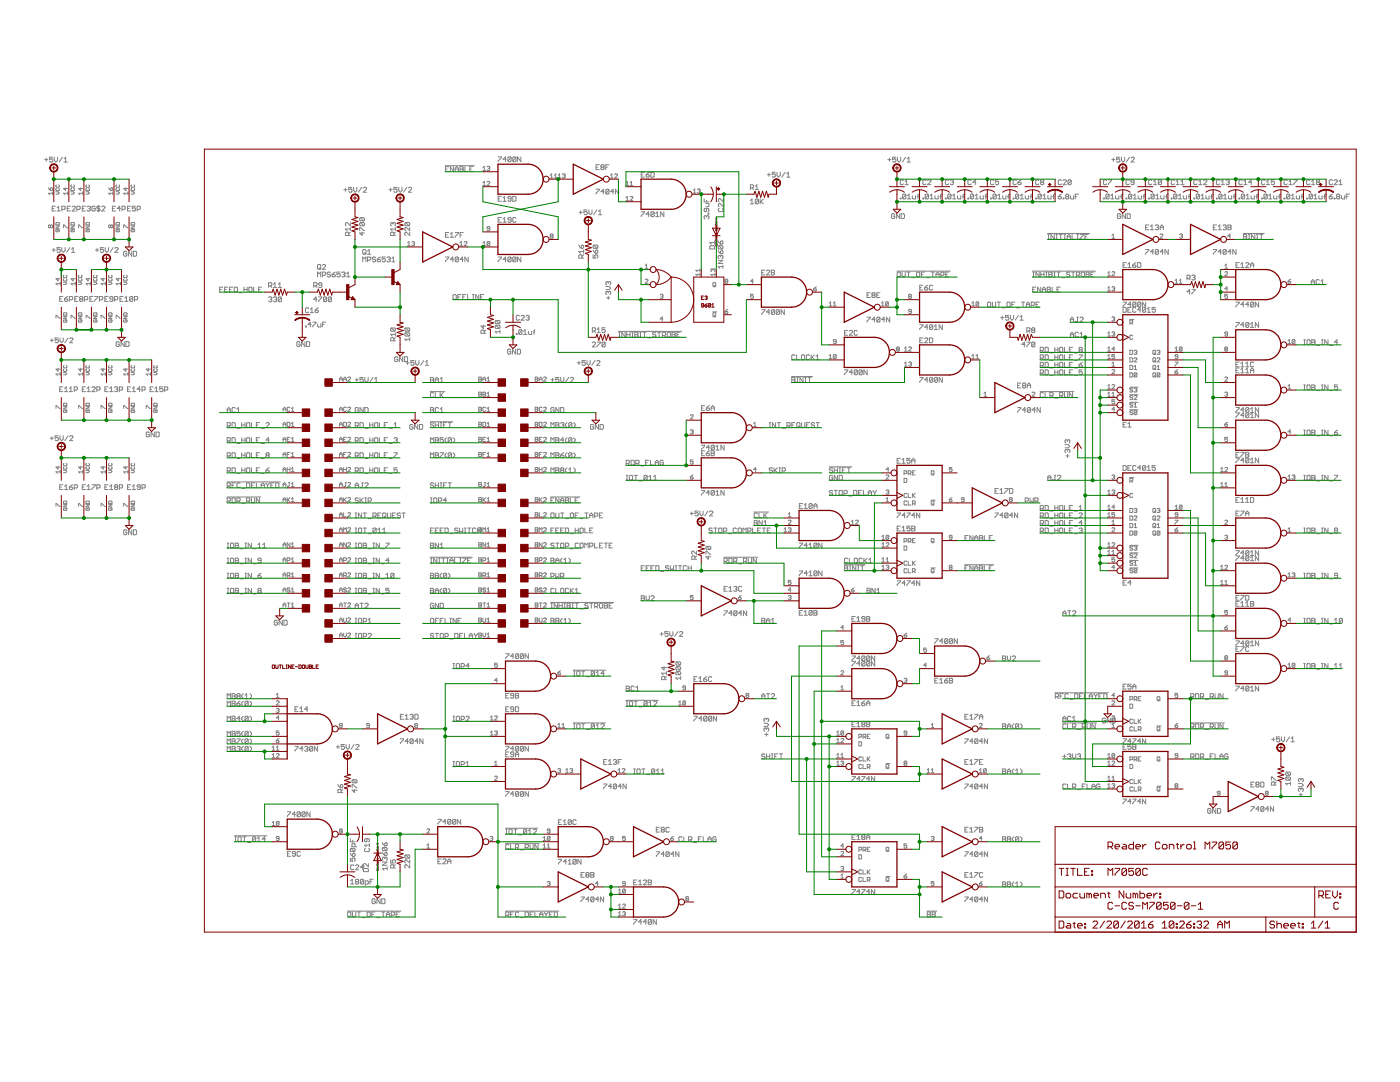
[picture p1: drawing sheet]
<svg xmlns="http://www.w3.org/2000/svg" width="279mm" height="216mm" viewBox="0 0 279 216" stroke-linecap="round" stroke-linejoin="round" font-family="sans-serif">
<g fill="none" stroke="#800080" stroke-width=".2">
<path d="M142.8 45.6h.1M142.8 48.5h.1M142.8 44.9l.2-.1 .1 .2zM142.8 44.4l.3 .1M142.8 47.4h.3l-.1 .2-.1-.2M142.9 45.9v.1M142.9 46.6v.1M142.9 47.8l.2 .2h-.3zM142.9 48.9v.1M142.9 46h.1M142.9 49h.1M142.9 46.6h.1"/>
<path d="M142.9 46l.1-.1v.1M142.9 46.6l.2 .1v-.1M142.9 48.3l.1 .1 .1-.1M142.9 44l.1 .1M142.9 44.4l.1 .2M142.9 44.7l.1 .1M142.9 45.3l.1 .1M142.9 45.6h.1M142.9 47l.1 .1M142.9 47.7l.1 .1M142.9 44.8h.2M142.9 44.1h.2"/>
<path d="M142.9 47.8h.2M142.9 47.1h.2M143 47.4v-.2v.2M143 48.2v-.1v.1M143 48.9l-.1 .1M143 44.8l.1 .1M143 48.9h.1M143.1 43.6v.1M143.1 44.2l-.1 .2-.1-.2 .1 .2M143.1 45.1l-.1 .1-.1-.1 .1 .1M143.1 45.3v.1M143.1 45.5l-.2 .1"/>
<path d="M143.1 45.8l-.2-.1v.1h.2M143.1 47.2v.1M143.1 48.1v.1M143.1 48.5v.1M143.1 48.8l-.2-.1v.1h.2M143.1 48.9l-.1 .1M143.1 48.5l-.2 .1M143.1 45.4h-.1M143.1 44.5l-.1 .1M143.1 43.7h-.3h.1M143.1 48.2h-.1M143.1 47.3l-.1 .1"/>
<path d="M75.2 173.2h.1M75.2 170.2h.1M75.2 172.6l.2-.1 .1 .2zM75.2 169.1h.3l-.1 .2-.1-.2M75.2 172.1h.3l-.1 .2-.1-.2M75.3 173.6v.1M75.3 168.3v.1M75.3 169.5l.2 .2h-.3zM75.3 170.6v.1M75.3 173.7h.1M75.3 170.7h.1M75.3 168.3h.1"/>
<path d="M75.3 173.7l.1-.1v.1M75.3 168.3l.2 .1v-.1M75.3 170l.1 .1 .1-.1M75.3 173l.1 .1 .1-.1M75.3 173.3h.2M75.3 168.7v.1M75.3 169.4l.1 .1M75.3 171.7l.1 .1M75.3 172.4h.1M75.3 172.5h.2M75.3 172.4l.1 .1M75.3 171.8h.2"/>
<path d="M75.3 169.5h.2M75.3 168.8h.2M75.3 168.8h.1M75.4 169.1v-.2v.2M75.4 169.9v-.1v.1M75.4 170.6l-.1 .1M75.4 173.4l-.1 .1h.2M75.4 173.4h.1M75.4 170.6h.1M75.5 168.9v.1M75.5 169.8v.1M75.5 170.2v.1"/>
<path d="M75.5 170.5l-.2-.1v.1h.2M75.5 170.6l-.1 .1M75.5 171.3v.1M75.5 171.9l-.1 .2-.1-.2 .1 .2M75.5 172.8l-.1 .1-.1-.1 .1 .1M75.5 173.4v.1M75.5 170.2l-.2 .1M75.5 172.7h-.1M75.5 171.4h-.3h.1M75.5 169.9h-.1M75.5 169l-.1 .1"/>
</g>
<g fill="none" stroke="#808080" stroke-width=".2">
<path d="M8.9 31.9h.6M9.2 31.5v.7M9.7 37.5l.4 .5M10.1 37.6l.3-.1 .1 .4-.4 .1zM10.5 38.6h-.8l.2 .2M10.5 38.3v.5M10.5 31.4h-.6v.5l.5-.2 .1 .2v.3l-.1 .1h-.4l-.1-.1M10.8 31.4v.6l.4 .3 .3-.3v-.6M11.2 38.3h.4l.2 .2-.2 .2h-.4M11.3 36.9l-.1 .1 .1 .4h.4l.1-.2-.1-.3M11.3 37.6l-.1 .1 .1 .3h.4l.1-.1-.1-.3M12.4 31.4l-.6 .9"/>
<path d="M12.8 32.3h.6M12.8 31.7l.3-.3v.9M13.1 37.5v.5l-.4-.4h.8M13.5 38.3v.5M13.5 38.6h-.8l.3 .2M14.2 38.3h.4l.2 .2-.2 .2h-.4M14.3 36.9l-.1 .1 .1 .4h.4l.1-.2-.1-.3M14.3 37.6l-.1 .1 .1 .3h.4l.1-.1-.1-.3M16.1 37.5v.5l-.4-.4h.8M16.5 38.6h-.8l.3 .2M16.5 38.3v.5M17.1 38.3h.5l.2 .2-.2 .2h-.5"/>
<path d="M17.3 36.9l-.2 .1 .2 .4h.4l.1-.2-.1-.3M17.3 37.6l-.2 .1 .2 .3h.4l.1-.1-.1-.3M21.7 37.5l.4 .5M22.1 37.6l.3-.1 .1 .4-.4 .1zM22.5 38.6h-.8l.2 .2M22.5 38.3v.5M23.2 38.3h.4l.3 .2-.3 .2h-.4M23.3 36.9l-.1 .1 .1 .4h.4l.2-.2-.2-.3M23.3 37.6l-.1 .1 .1 .3h.4l.2-.1-.2-.3M25.1 37.5v.5l-.4-.4h.8M25.5 38.3v.5M25.5 38.6h-.8l.3 .2"/>
<path d="M26.2 38.3h.4l.3 .2-.3 .2h-.4M26.3 36.9l-.1 .1 .1 .4h.5l.1-.2-.1-.3M26.3 37.6l-.1 .1 .1 .3h.5l.1-.1-.1-.3M68.6 37.9h.7M68.9 37.5v.7M70.2 37.4h-.6v.5l.5-.2 .1 .5-.1 .2h-.3l-.2-.2M70.6 37.4v.6l.3 .4 .3-.4v-.6M72.2 37.4l-.7 1M72.5 37.5l.2-.1h.3l.2 .1-.7 .9h.7M77.6 37.9h.7M78 37.5v.7M79.2 37.4h-.6v.5l.5-.2 .1 .5-.1 .2h-.3l-.2-.2"/>
<path d="M79.6 37.4v.6l.3 .4 .3-.4v-.6M81.2 37.4l-.7 1M81.5 37.5l.2-.1h.3l.1 .1-.6 .9h.6M88.9 33.1h5.8M88.9 33.7h.3M89.6 33.3h-.7v.9h.7M90.5 33.3v.9l-.6-.9v.9M90.8 34.2v-.6l.4-.3 .3 .3v.6M90.8 33.7h.7M91.8 33.3h.5l.2 .1-.2 .3 .2 .4-.2 .1h-.5zM91.8 33.7h.5M92.8 33.3v.9h.6"/>
<path d="M93.7 33.7h.4M94.4 33.3h-.7v.9h.7M96.4 36.5l.2-.3v.8M96.4 33.5l.2-.3v.8M96.4 37h.5M96.4 34h.5M97.2 36.3l.1-.1 .4 .1-.5 .7h.5M97.2 33.3l.4-.1 .1 .1-.1 .3M97.5 33.6h.1M97.6 33.6l.1 .1-.1 .3-.4-.1M99.4 39.7h.3M99.4 31.3h.7l-.7 1"/>
<path d="M100.1 39.2h-.7v1h.7M100.4 39.5l.3-.3v1M101 31.8h-.6l.5-.5v1M102 39.7h-.5l-.1-.2 .1-.3h.4l.1 .1v.7l-.1 .2h-.4l-.1-.2M102 31.5l-.1-.2-.5 .2v.6M102 31.5v.6l-.1 .2-.5-.2M102 31.5l-.6 .6M102.3 39.2h.5l.2 .1v.7l-.2 .2h-.5zM103 31.5l-.2-.2-.5 .2v.6M103 31.5v.6l-.2 .2-.5-.2M103 31.5l-.7 .6M103.9 31.3v1l-.6-1v1"/>
<path d="M109.8 35l.3-.3v.8M109.8 35.5h.6M110.6 35.5h.6M110.6 35l.3-.3v.8M111.4 35.5h.6M111.4 35l.3-.3v.8M112.2 34.8l.4-.1 .2 .1-.2 .3M112.5 35.1h.1M112.6 35.1l.2 .1-.2 .3-.4-.1M119 37.8h.6l-.6 .9M119 33.4h.3M119.6 32.9h-.6v.9h.6"/>
<path d="M120.1 33.4l-.2 .1 .2 .3h.3l.2-.1-.2-.3M120.1 33.4l-.2-.2 .2-.3h.3l.2 .1-.2 .4M120.1 33.4h.3M120.6 38.2h-.7l.5-.4v.9M120.9 33.4h.3M121.5 37.9v.7l-.1 .1-.5-.1M121.5 37.9l-.1-.1-.5 .1v.7M121.5 32.9h-.6v.9M121.5 37.9l-.6 .7M121.8 35.5h.6M121.8 35l.3-.3v.8M122.5 38.2h-.6l.4-.4v.9"/>
<path d="M122.7 34.8l.1-.1 .4 .1-.5 .7h.5M123.5 37.8v.9l-.7-.9v.9M124.9 36.5l.3-.3v.8M124.9 39.5l.3-.3v.8M124.9 37h.6M125.8 39.3l.1-.1 .4 .1-.5 .7h.5M125.8 37h.5M125.8 36.5l.2-.3v.8M128 34.9h.3M128.6 34.4h-.6v.9h.6M128.9 34.9h.5l.2 .3-.2 .1h-.3zM129.6 34.4l-.7 .5"/>
<path d="M129.9 34.4h.5l.2 .1v.7l-.2 .1h-.5zM138.4 38l.2-.3v.8M138.4 38.5h.5M139.2 37.8l.4-.1 .1 .1-.1 .3M139.5 38.1h.1M139.6 38.1l.1 .1-.1 .3-.4-.1M140.5 39.6v.7h1M141 40v.3M144.3 39.6v.7l-.6-.7h-.2l-.1 .2v.3l.1 .2M149.8 37.5h.4l.2-.1-.2-.5h-.4v.9M150.1 37.5l.3 .3M150.7 37.2l.3-.3v.9"/>
<path d="M150.7 37.8h.7M151.4 39.9v.6l-.2 .2h-.3l-.2-.2M151.4 39.9l-.2-.2h-.3l-.2 .2v.6M151.4 39.9l-.7 .6M151.7 39.7v1M152.3 39.7l-.6 .6M153.1 34.9h.7M153.5 34.5v.7M154.7 34.4h-.6v.5l.5-.2 .1 .2v.3l-.1 .1h-.3l-.2-.1M155.1 34.4v.6l.3 .3 .3-.3v-.6M156.7 34.4l-.7 .9M157 35.3h.6"/>
<path d="M157 34.7l.3-.3v.9M177.2 31.9h.6M177.5 31.5v.7M178.8 31.4h-.7v.5l.4-.2 .3 .2v.3l-.2 .1h-.3l-.2-.1M179.1 31.4v.6l.3 .3 .3-.3v-.6M179.7 39.5h.1v.2h-.1zM180.3 36l-.2-.1h-.3l-.1 .1v.7l.1 .2h.3l.2-.2M180.6 36.9h.7M180.6 36.2l.3-.3v1M180.7 31.4l-.6 .9M180.8 38.9v.6l-.2 .2-.5-.2M180.8 38.9l-.2-.2h-.3l-.2 .2v.6"/>
<path d="M180.8 38.9l-.7 .6M181 32.3h.7M181 31.7l.4-.3v.9M181.1 39.7h.7M181.1 39.1l.3-.4v1M182.1 39.1v.4l.1 .2h.5v-.6M183 39.2h.4M183.4 38.7l-.2 .2v.8M184.2 39.5h.1v.2h-.1zM184.8 36l-.2-.1h-.3l-.1 .1v.7l.1 .2h.3l.2-.2M185.1 36l.2-.1h.3l.2 .1-.7 .9h.7M185.3 38.9v.6l-.2 .2-.5-.2"/>
<path d="M185.3 38.9l-.2-.2h-.3l-.2 .2v.6M185.3 38.9l-.7 .6M185.6 39.7h.6M185.6 39.1l.3-.4v1M186.6 39.1v.4l.1 .2h.5v-.6M187.6 39.2h.3M187.9 38.7l-.2 .2v.8M188.7 39.5h.1v.2h-.1zM189.3 36l-.2-.1h-.3l-.1 .1v.7l.1 .2h.3l.2-.2M189.6 36l.2-.1h.3l.2 .1-.2 .4M189.8 38.9v.6l-.2 .2-.5-.2M189.8 38.9l-.2-.2h-.3l-.2 .2v.6"/>
<path d="M189.8 38.9l-.7 .6M189.9 36.4h.2M190.1 39.7h.7M190.1 39.1l.3-.4v1M190.1 36.4l.2 .1-.2 .4h-.3l-.2-.2M191.1 39.1v.4l.1 .2h.5v-.6M192.1 39.2h.3M192.4 38.7l-.2 .2v.8M193.2 39.5h.1v.2h-.1zM193.8 36l-.1-.1h-.4l-.1 .1v.7l.1 .2h.4l.1-.2M194.3 38.9v.6l-.2 .2-.4-.2M194.3 38.9l-.2-.2h-.3l-.1 .2v.6"/>
<path d="M194.3 38.9l-.6 .6M194.6 39.7h.7M194.6 39.1l.3-.4v1M194.8 36.4h-.7l.5-.5v1M195.6 39.1v.4l.1 .2h.5v-.6M196.6 39.2h.3M196.9 38.7l-.2 .2v.8M197.7 39.5h.1v.2h-.1zM198.3 36l-.1-.1h-.4l-.1 .1v.7l.1 .2h.4l.1-.2M198.8 38.9v.6l-.2 .2-.4-.2M198.8 38.9l-.2-.2h-.3l-.1 .2v.6M198.8 38.9l-.6 .6"/>
<path d="M199.1 39.7h.7M199.1 39.1l.4-.4v1M199.3 35.9h-.7v.5l.5-.2 .2 .5-.2 .2h-.3l-.2-.2M200.1 39.1v.4l.2 .2h.4v-.6M201.1 39.2h.3M201.4 38.7l-.2 .2v.8M202.2 39.5h.2v.2h-.2zM202.8 36l-.1-.1h-.3l-.2 .1v.7l.2 .2h.3l.1-.2M203.2 36.4h.4l.2 .3-.2 .2h-.3l-.1-.2zM203.3 38.9v.6l-.1 .2-.5-.2M203.3 38.9l-.1-.2h-.4l-.1 .2v.6M203.3 38.9l-.6 .6"/>
<path d="M203.6 39.7h.7M203.6 39.1l.4-.4v1M203.8 35.9l-.6 .5M204.6 39.1v.4l.2 .2h.5v-.6M205.6 39.2h.3M205.9 38.7l-.2 .2v.8M206.7 39.5h.2v.2h-.2zM207.3 36l-.1-.1h-.3l-.2 .1v.7l.2 .2h.3l.1-.2M207.8 38.9v.6l-.1 .2-.5-.2M207.8 38.9l-.1-.2h-.4l-.1 .2v.6M207.8 38.9l-.6 .6M207.8 36.4l-.1-.2 .1-.3h.4l.1 .1-.1 .4"/>
<path d="M207.8 36.4l-.1 .1 .1 .4h.4l.1-.2-.1-.3M207.8 36.4h.4M208.2 39.7h.6M208.2 39.1l.3-.4v1M209.1 39.1v.4l.2 .2h.5v-.6M210.1 39.2h.3M210.4 38.7l-.2 .2v.8M211.2 39.2h.5l.1 .3-.4 .2-.2-.2zM211.8 38.7l-.6 .5M211.8 36l-.1-.1h-.3l-.2 .1v.7l.2 .2h.3l.1-.2M212.2 39.5h.1v.2h-.1zM212.2 36l.1-.1h.4l.1 .1-.6 .9h.6"/>
<path d="M212.8 39.2l-.1 .2 .1 .3 .5-.2-.2-.3M212.8 39.2l-.1-.1 .1-.4h.3l.2 .2-.2 .3M212.8 39.2h.3M213.6 39.1v.4l.2 .2h.5v-.6M213.8 36l-.7 .7M213.8 36v.7l-.2 .2h-.3l-.2-.2M213.8 36l-.2-.1h-.3l-.2 .1v.7M214.6 39.2h.3M215.2 38.7h-.6v1M220.2 39.5h.2v.2h-.2zM220.9 36l-.2-.1h-.3l-.2 .1v.7l.2 .2h.3l.2-.2M221.2 35.9h.6l-.6 1"/>
<path d="M221.3 38.9v.6l-.1 .2-.5-.2M221.3 38.9l-.1-.2h-.3l-.2 .2v.6M221.3 38.9l-.6 .6M221.7 39.7h.6M221.7 39.1l.3-.4v1M221.9 31.9h.6M222.2 31.5v.7M222.6 39.1v.4l.2 .2h.5v-.6M223.5 31.4h-.7v.5l.5-.2 .2 .5-.2 .1h-.3l-.2-.1M223.6 39.2h.3M223.8 31.4v.6l.3 .3 .4-.3v-.6M223.9 38.7l-.1 .2v.8"/>
<path d="M224.7 39.5h.2v.2h-.2zM225.4 36l-.2-.1h-.3l-.2 .1v.7l.2 .2h.3l.2-.2M225.4 31.4l-.6 .9M225.7 31.5l.2-.1h.3l.2 .1-.7 .8h.7M225.8 38.9v.6l-.1 .2-.5-.2M225.8 38.9l-.1-.2h-.3l-.2 .2v.6M225.8 38.9l-.6 .6M226.2 39.7h.6M226.2 39.1l.3-.4v1M226.3 36.4h-.5l-.1-.2 .1-.3h.4l.1 .1v.7l-.1 .2h-.4l-.1-.2M227.1 39.1v.4l.2 .2h.5v-.6M228.1 39.2h.3"/>
<path d="M228.4 38.7l-.1 .2v.8M229.2 39.5h.2v.2h-.2zM229.9 36l-.2-.1h-.3l-.2 .1v.7l.2 .2h.3l.2-.2M230.2 36.9h.6M230.2 36.2l.3-.3v1M230.4 38.9v.6l-.2 .2-.5-.2M230.4 38.9l-.2-.2h-.3l-.2 .2v.6M230.4 38.9l-.7 .6M230.7 39.7h.6M230.7 39.1l.3-.4v1M231.6 39.1v.4l.2 .2h.5v-.6M231.8 36l-.2-.1h-.3l-.1 .1v.7"/>
<path d="M231.8 36v.7l-.2 .2h-.3l-.1-.2M231.8 36l-.6 .7M232.6 39.2h.3M232.9 38.7l-.1 .2v.8M233.7 39.5h.2v.2h-.2zM234.4 36l-.2-.1h-.3l-.2 .1v.7l.2 .2h.3l.2-.2M234.7 36.2l.3-.3v1M234.7 36.9h.7M234.9 38.9v.6l-.2 .2-.5-.2M234.9 38.9l-.2-.2h-.3l-.2 .2v.6M234.9 38.9l-.7 .6M235.2 39.7h.6"/>
<path d="M235.2 39.1l.3-.4v1M235.7 36.9h.6M235.7 36.2l.3-.3v1M236.2 39.1v.4l.1 .2h.5v-.6M237.1 39.2h.3M237.4 38.7l-.1 .2v.8M238.3 39.5h.1v.2h-.1zM238.9 36l-.2-.1h-.3l-.1 .1v.7l.1 .2h.3l.2-.2M239.2 36.9h.7M239.2 36.2l.3-.3v1M239.4 38.9v.6l-.2 .2-.5-.2M239.4 38.9l-.2-.2h-.3l-.2 .2v.6"/>
<path d="M239.4 38.9l-.7 .6M239.7 39.7h.6M239.7 39.1l.3-.4v1M240.2 36l.1-.1h.4l.1 .1-.6 .9h.6M240.7 39.1v.4l.1 .2h.5v-.6M241.6 39.2h.4M242 38.7l-.2 .2v.8M242.8 39.5h.1v.2h-.1zM243.4 36l-.2-.1h-.3l-.1 .1v.7l.1 .2h.3l.2-.2M243.7 36.2l.4-.3v1M243.7 36.9h.7M243.9 38.9v.6l-.2 .2-.5-.2"/>
<path d="M243.9 38.9l-.2-.2h-.3l-.2 .2v.6M243.9 38.9l-.7 .6M244.2 39.7h.7M244.2 39.1l.3-.4v1M244.7 36l.2-.1h.3l.1 .1-.1 .4M245 36.4h.2M245.2 39.1v.4l.1 .2h.5v-.6M245.2 36.4l.1 .1-.1 .4h-.3l-.2-.2M246.1 39.2h.4M246.5 38.7l-.2 .2v.8M247.3 39.5h.1v.2h-.1zM247.9 36l-.2-.1h-.3l-.1 .1v.7l.1 .2h.3l.2-.2"/>
<path d="M248.2 36.9h.7M248.2 36.2l.4-.3v1M248.4 38.9v.6l-.2 .2-.5-.2M248.4 38.9l-.2-.2h-.3l-.2 .2v.6M248.4 38.9l-.7 .6M248.7 39.7h.7M248.7 39.1l.3-.4v1M249.7 39.1v.4l.2 .2h.4v-.6M249.8 36.4h-.6l.5-.5v1M250.7 39.2h.3M251 38.7l-.2 .2v.8M251.8 39.5h.1v.2h-.1z"/>
<path d="M252.4 36l-.2-.1h-.3l-.1 .1v.7l.1 .2h.3l.2-.2M252.7 36.2l.3-.3v1M252.7 36.9h.7M252.9 38.9v.6l-.2 .2-.5-.2M252.9 38.9l-.2-.2h-.3l-.2 .2v.6M252.9 38.9l-.7 .6M253.2 39.7h.7M253.2 39.1l.3-.4v1M254.2 39.1v.4l.2 .2h.4v-.6M254.3 35.9h-.6v.5l.5-.2 .1 .5-.1 .2h-.3l-.2-.2M255.2 39.2h.3M255.5 38.7l-.2 .2v.8"/>
<path d="M256.3 39.5h.1v.2h-.1zM256.9 36l-.1-.1h-.4l-.1 .1v.7l.1 .2h.4l.1-.2M257.2 36.2l.4-.3v1M257.2 36.9h.7M257.4 38.9v.6l-.2 .2-.4-.2M257.4 38.9l-.2-.2h-.3l-.1 .2v.6M257.4 38.9l-.6 .6M257.7 39.7h.7M257.7 39.1l.3-.4v1M258.2 35.9h.6l-.6 1M258.7 39.1v.4l.1 .2h.5v-.6M259.7 39.2h.3"/>
<path d="M260 38.7l-.2 .2v.8M260.8 39.5h.1v.2h-.1zM261.4 36l-.1-.1h-.4l-.1 .1v.7l.1 .2h.4l.1-.2M261.7 36.9h.7M261.7 36.2l.4-.3v1M261.9 38.9v.6l-.2 .2-.4-.2M261.9 38.9l-.2-.2h-.3l-.1 .2v.6M261.9 38.9l-.6 .6M262.2 39.7h.7M262.2 39.1l.4-.4v1M262.9 36.4l-.2-.2 .2-.3h.3l.2 .1-.2 .4M262.9 36.4l-.2 .1 .2 .4h.3l.2-.2-.2-.3"/>
<path d="M262.9 36.4h.3M263.2 39.1v.4l.2 .2h.4v-.6M264.2 39.2h.3M264.5 38.7l-.2 .2v.8M265.3 39.2h.5l.1 .3-.4 .2-.2-.2zM265.9 36l-.1-.1h-.3l-.2 .1v.7l.2 .2h.3l.1-.2M265.9 38.7l-.6 .5M266.3 39.5h.1v.2h-.1zM266.3 36l.1-.1h.3l.2 .1-.6 .9h.6M266.9 39.2l-.2 .2 .2 .3 .5-.2-.2-.3M266.9 39.2l-.2-.1 .2-.4h.3l.2 .2-.2 .3M266.9 39.2h.3"/>
<path d="M267.2 36.2l.3-.3v1M267.2 36.9h.7M267.7 39.1v.4l.2 .2h.5v-.6M268.7 39.2h.3M269.3 38.7h-.6v1M10.1 45l-.2-.1-.2 .1 .1 .4 .3-.1M10.1 45l.1-.1 .3 .1-.1 .4-.3-.1M10.1 45v.3M10.4 49.9h.6M10.4 41.6h.3M10.7 49.6v.6M11 41.1h-.6v1h.6"/>
<path d="M11.2 44.5l.5-.1 .1 .5h-.6zM11.2 45.1h.6l-.6 .5h.6M11.3 45.8l-.1 .1 .1 .3h.4l.1-.1-.1-.3h-.2v.2M11.4 42.1h.6M11.4 41.5l.3-.4v1M11.6 55.5v.5l-.4-.4h.8M11.9 59.6h.3M12 56.3v.6M12 56.6h-.8l.3 .3M12 49.4h-.6v.5l.3-.2 .3 .2v.3l-.1 .2-.5-.2M12.3 41.8h.5l.2-.2v-.3l-.2-.2h-.5v1M12.3 49.4v.6l.4 .4 .3-.4v-.6"/>
<path d="M12.6 59.2h-.7v.9h.7M12.7 56.3h.4l.2 .2-.2 .3h-.4M12.7 45.4v-.5l.8 .5M12.8 54.9l-.1 .1 .1 .4h.4l.1-.1-.1-.4M12.8 55.6l-.1 .1 .1 .4 .5-.1-.1-.4M12.9 59.6h.5l.1 .4-.1 .1h-.4zM13.4 41.6h.3M13.5 59.2l-.6 .4M13.8 59.8h.5l.2-.2v-.3l-.2-.1h-.5v.9M13.9 49.4l-.6 1M14.1 41.1h-.7v1h.7M14.2 45.1h.6l-.6 .5h.6"/>
<path d="M14.3 44.4h.4l.1 .5h-.6zM14.3 45.8l-.1 .1 .1 .3h.4l.1-.1-.1-.3h-.2v.2M14.3 50.4h.6M14.3 49.7l.3-.3v1M14.4 41.3l.1-.2 .5 .2v.2l-.6 .6h.6M14.6 55.5v.5l-.4-.4h.8M14.9 59.6h.3M15 56.6h-.8l.3 .3M15 56.3v.6M15.3 41.8h.5l.2-.2v-.3l-.2-.2h-.5v1M15.6 59.2h-.7v.9h.7M15.6 56.3h.5l.2 .2-.2 .3h-.5"/>
<path d="M15.7 45.4v-.5l.8 .5M15.8 55.6l-.2 .1 .2 .4 .5-.1-.1-.4M15.8 54.9l-.2 .1 .2 .4h.4l.1-.1-.1-.4M16 59.6l-.1-.1 .1-.3h.4l.1 .1-.1 .3M16 59.6l-.1 .2 .1 .3h.4l.1-.1-.1-.4M16 59.6h.4M16.4 41.6h.3M16.8 59.8h.5l.2-.2v-.3l-.2-.1h-.5v.9M17.1 41.1h-.7v1h.7M17.1 44.5l.6-.1 .1 .5h-.7zM17.1 45.1h.7l-.7 .5h.7M17.3 45.8l-.2 .1 .2 .3h.4l.1-.1-.1-.3h-.2v.2"/>
<path d="M17.4 41.3l.5-.2 .1 .2-.1 .3M17.6 55.5v.5l-.4-.4h.8M17.7 41.6h.2M17.9 41.6l.1 .2-.1 .3h-.4l-.1-.2M17.9 59.6h.3M18 56.6h-.8l.3 .3M18 56.3v.6M18.6 59.2h-.7v.9h.7M18.6 56.3h.5l.2 .2-.2 .3h-.5M18.8 54.9l-.2 .1 .2 .4h.4l.1-.1-.1-.4M18.8 55.6l-.2 .1 .2 .4 .5-.1-.1-.4M18.9 59.2h.6l-.6 .9"/>
<path d="M19 41.3l-.2-.2-.4 .2v.6l.1 .2h.3l.2-.2v-.3h-.3M19 49.9h.7M19.4 49.6v.6M19.6 41v1.3M19.9 59.8h.4l.2-.2v-.3l-.2-.1h-.4v.9M20 41.3l-.2-.2-.5 .2 .2 .3h.3l.2 .2-.2 .3h-.3l-.2-.2M20.3 41.3l.1-.2 .5 .2v.2l-.6 .6h.6M20.6 55.5v.5l-.4-.4h.8M20.7 49.4h-.7v.5l.3-.2 .4 .2v.3l-.2 .2-.5-.2M20.9 59.6h.4M21 49.4v.6l.3 .4 .3-.4v-.6M21 56.3v.6"/>
<path d="M21 56.6h-.8l.3 .3M21.6 59.2h-.7v.9h.7M21.7 56.3h.4l.3 .2-.3 .3h-.4M21.8 54.9l-.1 .1 .1 .4h.4l.2-.1-.2-.4M21.8 55.6l-.1 .1 .1 .4 .6-.1-.2-.4M22.1 45l-.2-.1-.2 .1 .1 .4 .3-.1M22.1 45l.1-.1 .3 .1-.1 .4-.3-.1M22.1 45v.3M22.4 41.6h.4M22.5 59.6h-.4l-.2-.1 .2-.3h.3l.1 .1v.7l-.1 .1h-.3l-.2-.1M22.6 49.4l-.7 1M22.9 59.8h.4l.2-.2-.2-.4h-.4v.9"/>
<path d="M22.9 49.6l.2-.2 .5 .2v.1l-.7 .7h.7M23.1 41.1h-.7v1h.7M23.2 44.5l.5-.1 .2 .5h-.7zM23.2 45.1h.7l-.7 .5h.7M23.3 45.8l-.1 .1 .1 .3h.4l.2-.1-.2-.3h-.2v.2M23.6 55.5v.5l-.4-.4h.8M23.9 59.6h.4M24 56.6h-.8l.3 .3M24 56.3v.6M24 41.6h-.6l.5-.5v1M24.4 41.8h.4l.2-.5-.2-.2h-.4v1M24.6 59.2h-.7v.9h.7"/>
<path d="M24.7 56.3h.4l.3 .2-.3 .3h-.4M24.7 45.4v-.5l.8 .5M24.8 54.9l-.1 .1 .1 .4h.5l.1-.1-.1-.4M24.8 55.6l-.1 .1 .1 .4 .6-.1-.1-.4M24.9 59.5l.3-.3v.9M25.3 50.3l-.1-.2h-.4l-.1 .2v.6l.1 .2h.4l.1-.5h-.3M25.4 41.6h.4M26.1 41.1h-.7v1h.7M26.2 44.5l.6-.1 .1 .5h-.7zM26.2 45.1h.7l-.7 .5h.7M26.3 50.1v1l-.6-1v1M26.3 45.8l-.1 .1 .1 .3h.5l.1-.1-.1-.3h-.3v.2"/>
<path d="M26.5 59.3l-.1-.1h-.4l-.1 .1v.7M26.5 59.3v.7l-.1 .1h-.4l-.1-.1M26.5 59.3l-.6 .7M26.6 50.1h.5l.2 .2v.6l-.2 .2h-.5zM26.8 59.8h.5l.2-.2-.2-.4h-.5v.9M27.1 41.1h-.7v.5l.3-.1 .4 .1v.3l-.2 .2h-.3l-.2-.2M27.4 41.8h.5l.1-.5-.1-.2h-.5v1M43.8 57.8h.4M44.5 57.3h-.7v1M44.8 57.8h.3M45.4 57.3h-.6v1h.6M45.8 57.8h.3"/>
<path d="M46.4 57.3h-.6v1h.6M46.7 57.3h.5l.2 .1v.7l-.2 .2h-.5zM47.7 58.4h.6M48.7 57.8h.6M48.7 57.3v1M49.3 57.3v1M49.7 57.4l.1-.1 .5 .1v.7l-.2 .2h-.3l-.1-.2zM50.6 57.3v1h.7M51.6 57.8h.3M52.2 57.3h-.6v1h.6M53.6 59.4l.5-.2 .2 .2-.2 .3M53.6 57h.5l.2-.1v-.3l-.2-.2h-.5v1"/>
<path d="M53.9 59.7h.2M53.9 57l.4 .4M54.1 59.7l.2 .2-.2 .3-.5-.2M54.6 59.4l.5-.2 .1 .2-.1 .3M54.6 56.7l.3-.3v1M54.6 57.4h.6M54.9 59.7h.2M55.1 59.7l.1 .2-.1 .3-.5-.2M55.5 57.4h.7M55.5 56.7l.4-.3v1M56.2 59.4l-.2-.2-.5 .2v.6M56.2 59.4v.6l-.2 .2-.5-.2"/>
<path d="M56.2 59.4l-.7 .6M62.6 57h.5l.2-.1v-.3l-.2-.2h-.5v1M62.9 57l.4 .4M63.3 59.7h-.7l.5-.5v1M63.4 55.2v-.9l.3 .3 .3-.3v.9M63.5 52.8l.5 .1v.7l-.1 .1h-.4l-.1-.1v-.7zM63.6 59.2h.6l-.6 1M63.7 53.4l.3 .3M64.2 56.9h-.4l-.2-.2 .2-.3 .4 .2v.6l-.1 .2-.5-.2M64.3 54.9h.5l.2-.1v-.4l-.2-.1h-.5v.9M64.3 52.9l.2-.1 .5 .1v.2l-.7 .6h.7M65.2 59.4l-.2-.2-.4 .2v.6"/>
<path d="M65.2 59.4v.6l-.2 .2-.4-.2M65.2 59.4l-.6 .6M66 54.4l-.2-.1-.5 .1 .2 .4h.3l.2 .1-.2 .3h-.3l-.2-.1M66.2 59.4l-.2-.2-.5 .2v.6M66.2 59.4v.6l-.2 .2-.5-.2M66.2 59.4l-.7 .6M66.3 54.8h.5l.1 .3-.1 .1h-.4l-.1-.1zM66.9 54.3l-.6 .5M67.9 54.3h-.7v.5l.4-.2 .3 .2-.2 .4h-.3l-.2-.1M68.2 54.4l.5-.1 .2 .1-.2 .4M68.5 54.8h.2M68.7 54.8l.2 .1-.2 .3h-.3l-.2-.1"/>
<path d="M69.2 55.2h.6M69.2 54.6l.3-.3v.9M69.6 47v-.5l-.2-.2h-.3l-.2 .2v.5h1M69.9 44.4v.6l-.8-.6-.2 .2v.3l.2 .1M69.9 45.4v.6M69.9 45.7h-1l.4 .3M69.9 46.3l-.3 .4M71.8 46v-.6l.9 .6M71.9 43.4l-.1 .2v.3l.1 .2h.7M71.9 44.4l-.1 .2v.3l.1 .1h.7M71.9 44.4h.7l.1 .2v.3l-.1 .1M71.9 43.4h.7l.1 .2v.3l-.1 .2"/>
<path d="M71.9 44.4l.7 .6M71.9 43.4l.7 .7M72.3 46.3v.7l-.5-.5h.9M72.4 52.2v-.9l.3 .3 .3-.3v.9M72.5 49.8l.5 .1v.7l-.1 .1-.5-.1v-.7zM72.7 50.4l.3 .3M73.3 51.9h.5l.2-.1v-.4l-.2-.1h-.5v.9M73.3 50.7h.7M73.3 50.1l.4-.3v.9M75 51.4l-.2-.1-.5 .1 .2 .4h.3l.2 .1-.2 .3h-.3l-.2-.1M75.3 51.8h.5l.1 .3-.1 .1h-.3l-.2-.1zM75.9 51.3l-.6 .5"/>
<path d="M76.9 51.3h-.6v.5l.3-.2 .3 .2v.3l-.2 .1h-.3l-.1-.1M77.2 51.4l.5-.1 .2 .1-.2 .4M77.6 51.8h.1M77.7 51.8l.2 .1-.2 .3h-.3l-.2-.1M78.2 52.2h.6M78.2 51.6l.3-.3v.9M78.4 44.6l-.1-.2-.3 .2v.3l.1 .1M78.4 44.6l.2-.2 .3 .2-.1 .4M78.4 44.6v.1M78.6 47v-.5l-.2-.2h-.3l-.1 .2v.5h.9M78.9 45.7h-.9l.3 .3M78.9 46.3l-.3 .4"/>
<path d="M78.9 45.4v.6M81 44.4h.6l.2 .2v.3l-.2 .1M81 44.4l-.2 .2v.3l.2 .1h.6M81 44.4l.6 .6M81.3 48.5l.3-.3v.8M81.3 49h.6M81.8 45.4v.6l-.8-.6-.2 .1v.3l.2 .2M81.8 46.3v.7l-.8-.7-.2 .2v.3l.2 .2M82.2 48.3l.4-.1 .1 .1-.1 .3M82.5 48.6h.1M82.6 48.6l.1 .2-.1 .2-.4-.1M88.9 51.3h.7l-.7 .9"/>
<path d="M88.9 46.9h.3M89.6 46.4h-.7v.9h.7M89.9 47.3h.6M89.9 46.7l.3-.3v.9M90.4 58.9l.2-.1h.3l.2 .1v.7l-.2 .2h-.3l-.2-.2zM90.5 51.8h-.6l.5-.5v.9M90.8 46.4h.7l-.7 .9M91.4 59.3h.3M91.5 51.4l-.2-.1-.5 .1v.7M91.5 51.4v.7l-.2 .1h-.3l-.2-.1M91.5 51.4l-.7 .7M91.8 49h.5"/>
<path d="M91.8 48.5l.3-.3v.8M91.8 46.9h.3M92 58.8h-.6v1M92.4 59.3h.3M92.5 51.8h-.7l.5-.5v.9M92.5 46.4h-.7v.9M92.6 48.3l.2-.1 .4 .1-.6 .7h.6M93 58.8h-.6v1M93.3 58.8v1h.7M93.4 51.3v.9l-.6-.9v.9M94.3 58.8h.3M94.3 59.8h.3"/>
<path d="M94.4 58.8v1M95.6 58.8v1l-.7-1v1M95.9 59.3h.3M96.4 49h.5M96.4 48.5l.2-.3v.8M96.5 58.8h-.6v1h.6M97.7 48.3l-.1 .7-.4-.1M97.7 45.6l-.5-.1 .1-.3 .4 .1v.6l-.1 .1-.4-.1M97.7 48.3l-.4-.1-.1 .1v.6M97.7 48.3l-.5 .6M99.4 51.3h.7l-.7 .9M99.4 43.9h.3"/>
<path d="M100.1 43.4h-.7v.9h.7M100.4 44.3h.6M100.4 43.7l.3-.3v.9M100.4 40.2h.6M101 51.8h-.6l.5-.5v.9M102 51.4l-.5-.1-.1 .1v.7M102 43.9h-.5l-.1-.2 .1-.3h.4l.1 .2v.6l-.1 .1-.5-.1M102 51.4v.7l-.1 .1h-.4l-.1-.1M102 51.4l-.6 .7M103 51.4l-.5-.1-.2 .1v.7M103 51.4v.7l-.2 .1h-.3l-.2-.1M103 43.6l-.2-.2h-.3l-.2 .2v.6l.2 .1 .5-.1"/>
<path d="M103 51.4l-.7 .7M103.9 51.3v.9l-.6-.9v.9M110 47.1l-.2-.1 .2-.3 .4 .1-.2 .3M110 47.1l-.2 .2 .2 .2 .4-.1-.2-.3M110 47.1h.2M115.5 48.9l.5 .7M115.6 42.4h.6M115.9 42.1v.6M116 49.1l.3-.2 .2 .2v.3l-.5 .2zM116.2 51.5v-.5l-.2-.2h-.3l-.2 .2v.5h1M116.5 50.8l-.3 .4M116.5 50.2h-1l.3 .3"/>
<path d="M116.5 49.9v.6M117.2 41.9h-.7v.5l.5-.2 .2 .5-.2 .1-.5-.1M117.5 41.9v.6l.3 .3 .4-.3v-.6M118.4 50.8v.7h.4l-.1-.3 .1-.4h.3l.2 .2v.3l-.2 .2M118.4 49.9l.4 .6M118.5 48.9l-.1 .5 .1 .2h.6M118.5 48.9h.6l.2 .2v.3l-.2 .2M118.5 48.9l.6 .7M118.8 50l.2-.1 .3 .1v.4l-.2 .1h-.3zM119.1 41.9l-.6 .9M119.4 42.2l.4-.3v.9M119.4 42.8h.7"/>
<path d="M120.9 57.2h.7l.3 .3-.3 .3h-.7M121.1 59.4h.6M121.4 56.4l-.2-.2-.3 .2v.3l.2 .2M121.4 58.3l-.2-.2-.3 .2v.3l.2 .2M121.4 56.4l.2-.2 .3 .2v.3l-.2 .2M121.4 58.3l.2-.2 .3 .2v.3l-.2 .2M121.4 56.4v.1M121.4 58.3v.2M121.4 59.1v.7M124.9 40h.6M128 42.3h.6l-.6 .9M128.8 55.9l.1-.2 .4 .2-.5 .6h.5"/>
<path d="M128.8 53.5h.5M128.8 53l.2-.3v.8M129.6 42.7h-.7l.5-.4v.9M130.6 42.4l-.2-.1-.5 .1v.7M130.6 42.4v.7l-.2 .1-.5-.1M130.6 42.4l-.7 .7M130.9 43.2h.6M130.9 42.6l.3-.3v.9M131.8 58.9l.4-.2 .1 .2-.1 .2M132 59.1h.2M132.2 59.1l.1 .2-.1 .2-.4-.1M132.5 42.3v.9l-.7-.9v.9"/>
<path d="M139.7 54.8h-.8l.2 .2M139.7 53.7v.5M139.7 54.5v.5M139.7 53.9h-.8l.2 .3M140.8 40.6h.7v.5l-.2 .2h-.5M141 41.6v.5l-.2 .1-.3-.1 .2-.5h.6l.2 .1v.4l-.2 .1M141 43.2l-.2-.2-.3 .2 .2 .5M141 43.2l.2-.2 .3 .2v.3l-.2 .2M141 43.2v.1M141.3 42.5h.2v.2h-.2zM141.6 49.2l.2-.2h.7l.1 .2v.5h-1zM142.3 56.5l.1-.1 .4 .1v.6l-.1 .1-.4-.1z"/>
<path d="M142.3 53.8l.1-.1 .3 .1-.1 .4M142.3 53.8l-.1-.1-.3 .1 .1 .4M142.3 53.8v.1M142.6 56.9l.2 .3M142.6 48.1v.6M142.6 48.4h-1l.4 .3M142.7 54.8h-.8l.3 .2M142.7 54.5v.5M143.3 51.9h1l-1 .7h1M143.3 50l.5 .6M143.3 48.1l.5 .6M143.5 49h.6l.2 .2v.3l-.2 .2"/>
<path d="M143.5 49l-.2 .2 .2 .5h.6M143.5 49l.6 .7M143.5 41.6l-.1 .1v.4l.1 .1h.7l.1-.1v-.4l-.1-.1M143.8 48.2l.3-.1 .2 .1v.3l-.2 .2h-.3zM143.8 50.2l.3-.2 .2 .2v.3l-.5 .1zM143.8 51.1l.2-.1 .3 .1v.4l-.2 .1M143.8 51.1l-.2-.1-.3 .1 .2 .5M143.8 51.1v.2M144.3 53.2h-1l.3 .4M144.3 52.9v.7M144.3 40.6v.7l-.6-.7h-.2l-.1 .2v.3l.1 .2M144.8 56.1l-.1 .2 .1 .2 .4-.1-.1-.3"/>
<path d="M144.8 56.1h.3M144.8 56.1l-.1-.1 .1-.3 .4 .2-.1 .2M149.8 40l.3-.3v1M149.8 40.7h.6M150.3 58.7h-.5v.4l.3-.1 .2 .1-.1 .4-.4-.1M150.3 56.1h-.5l.4-.4v.8M151.8 40.2l.5 .5M152 54.4h.3M152.7 53.9h-.7v1h.7M153 54.1l.1-.2 .5 .2v.1l-.6 .7h.6M153.9 53.9h.5l.2 .2-.2 .3 .2 .3-.2 .2h-.5zM153.9 54.4h.5"/>
<path d="M162.4 57.6h.4l.1 .3-.4 .1zM162.9 57.2l-.5 .4M173 58.9h.4M173.7 58.4h-.7v1h.7M174.2 58.9l-.2-.2 .2-.3 .4 .2-.1 .3M174.2 58.9l-.2 .2 .2 .3 .4-.2-.1-.3M174.2 58.9h.3M175 58.9h.3M175.6 58.4h-.6v1h.6M178.6 42.8l-.2-.1-.5 .1v.6l.2 .2h.3l.2-.5h-.4M179 54.1h10.7M179 54.4l.2-.1 .5 .1v.7l-.2 .1h-.3l-.2-.1z"/>
<path d="M179.5 42.7v.9l-.6-.9v.9M179.9 42.7h.4l.2 .1v.6l-.2 .2h-.4zM180 54.3v.8l.2 .1h.3l.2-.1v-.8M181 54.3h.6M181.3 54.3v.9M181.5 59.1l-.2-.1 .2-.3 .4 .2-.1 .2M181.5 59.1l-.2 .2 .2 .2 .4-.1-.1-.3M181.5 59.1h.3M181.9 55.4h.7M182.9 54.4l.2-.1 .5 .1v.7l-.2 .1h-.3l-.2-.1zM183.6 57.4h.3M183.9 54.8h.3"/>
<path d="M184.2 56.9h-.6v1h.6M184.5 54.3h-.6v.9M184.5 57.4h.5l.2 .3-.5 .2zM184.9 55.4h.6M185.2 56.9l-.7 .5M185.8 54.3h.7M186.1 57.1l-.1-.2-.5 .2v.6l.2 .2 .4-.2M186.2 54.3v.9M186.8 55.2v-.6l.3-.3 .3 .3v.6M186.8 54.8h.6M187.8 54.9h.5l.1-.5-.1-.1h-.5v.9M188.7 54.8h.4"/>
<path d="M189.4 54.3h-.7v.9h.7M206.1 54.1h12.5M206.1 54.3h.3M206.1 55.2h.3M206.1 57.8h.3M206.2 54.3v.9M206.7 57.3h-.6v1h.6M207.4 54.3v.9l-.7-.9v.9M207.7 54.8h.6M207.7 54.3v.9M207.7 57.3v1l-.6-1v1M208 58.3v-.7l.3-.3 .4 .3v.7"/>
<path d="M208 57.8h.7M208.3 54.3v.9M208.7 54.3h.3M208.7 55.2h.3M208.8 54.3v.9M209 57.3h.5l.1 .1-.1 .4 .1 .3-.1 .2h-.5zM209 57.8h.5M209.1 46.6h8.3M209.1 47.7h.3M209.1 46.8h.3M209.3 46.8v.9M209.3 54.3h.5l.2 .1-.2 .4 .2 .3-.2 .1h-.5z"/>
<path d="M209.3 54.8h.5M210 57.3v1h.6M210.3 54.3h.3M210.3 55.2h.3M210.4 46.8v.9l-.7-.9v.9M210.5 54.3v.9M210.7 47.7h.3M210.7 46.8h.3M210.9 46.8v.9M210.9 54.3h.7M210.9 57.8h.4M211.3 54.3v.9"/>
<path d="M211.4 46.8h.6M211.6 57.3h-.7v1h.7M211.7 46.8v.9M211.9 55.4h.7M212.3 47.7h.3M212.3 46.8h.3M212.5 46.8v.9M213 47.7v-.6l.3-.3 .3 .3v.6M213 47.2h.6M213.5 54.4l-.1-.1-.5 .1 .1 .4h.4l.1 .1-.1 .3h-.4l-.1-.1M213.8 54.3h.7M214 46.8v.9h.6"/>
<path d="M214.2 54.3v.9M214.8 54.9h.5l.2-.1v-.4l-.2-.1h-.5v.9M214.9 47.7h.3M214.9 46.8h.3M215.1 46.8v.9M215.1 54.9l.4 .3M215.6 46.8h.6l-.6 .8v.1h.6M215.8 54.4l.1-.1 .5 .1v.7l-.1 .1h-.4l-.1-.1zM216.5 47.2h.4M216.7 54.3h.5l.2 .1-.2 .4 .2 .3-.2 .1h-.5zM216.7 54.8h.5M217.2 46.8h-.7v.9h.7"/>
<path d="M217.7 54.8h.3M218.4 54.3h-.7v.9h.7M221.1 54.5l.2-.3v.8M221.1 57.5l.2-.3v.8M221.1 55h.5M221.1 58h.5M221.9 47l.3-.3v.8M221.9 54.4l.1-.2 .5 .2-.6 .6h.6M221.9 57.4l.4-.2 .2 .2-.2 .2M221.9 47.5h.6M222.2 57.6h.1M222.3 57.6l.2 .2-.2 .2-.4-.1"/>
<path d="M223.6 42.8l-.1-.1-.5 .1v.6l.2 .2h.3l.1-.2v-.3h-.3M224.1 52.9h.4M224.6 42.7v.9l-.6-.9v.9M224.8 52.4h-.7v1h.7M224.9 42.7h.5l.2 .1v.6l-.2 .2h-.5zM225.1 53.4h.6M225.1 52.7l.3-.3v1M226.1 52.9h.4l.2 .3-.5 .2-.1-.2zM226.7 52.4l-.6 .5M227 52.4h.5l.2 .2v.6l-.2 .2h-.5zM228.6 49.8h.7l-.7 .9M228.6 45.4h.4"/>
<path d="M229.3 44.9h-.7v.9h.7M229.6 45.8h.7M229.6 45.2l.3-.3v.9M230.3 50.2h-.7l.5-.4v.9M230.6 45.1l.1-.2h.4l.1 .2-.1 .3M230.9 45.4h.2M231.1 45.4l.1 .1-.1 .3-.5-.1M231.2 49.9l-.1-.1-.5 .1v.7M231.2 49.9v.7l-.1 .1-.5-.1M231.2 49.9l-.6 .7M231.5 46.8l.1-.1 .5 .1-.6 .7h.6M231.5 45.4h.7"/>
<path d="M231.5 45.8v-.6l.4-.3 .3 .3v.6M232.2 50.2h-.7l.5-.4v.9M233.2 49.8v.9l-.7-.9v.9M234.5 56l.3-.3v.8M234.5 56.5h.6M235.4 56.5h.5M235.4 56l.2-.3v.8M235.4 46.8l.4-.1 .2 .1-.2 .3M235.7 47.1h.1M235.8 47.1l.2 .2-.2 .2-.4-.1M236.9 55.5h.5l.1-.4-.1-.2h-.5v1M237.2 55.5l.3 .4"/>
<path d="M237.5 58.2h-.6l.5-.5v1M237.9 57.7h.6l-.6 1M237.9 55.1l.4-.2 .2 .2-.2 .3M238.2 55.4h.1M238.3 55.4l.2 .1-.2 .4-.4-.2M242.1 49.8h.7l-.7 .9M242.1 45.4h.4M242.8 44.9h-.7v.9h.7M243.1 45.2l.3-.3v.9M243.1 45.8h.7M243.8 50.2h-.7l.5-.4v.9M244.1 45.1l.1-.2h.4l.1 .2-.1 .3"/>
<path d="M244.4 45.4h.2M244.4 53l.3-.3v.8M244.4 54.4l.2-.2 .4 .2-.6 .6h.6M244.4 53.5h.6M244.6 45.4l.1 .1-.1 .3-.5-.1M244.7 49.9l-.1-.1-.5 .1v.7M244.7 49.9v.7l-.1 .1-.5-.1M244.7 49.9l-.6 .7M245 58.7h-.6v.4l.3-.1 .3 .1-.1 .4-.5-.1M245 57.6h-.6l.5-.4v.8M245.1 45.4h.4M245.1 44.9h.4l.2 .2-.2 .3 .2 .3-.2 .1h-.4z"/>
<path d="M245.6 47.1h-.6l.4-.4v.8M245.7 50.2h-.6l.4-.4v.9M246.7 52.9h.3M246.7 49.8v.9l-.7-.9v.9M247.3 52.4h-.6v1h.6M247.6 53.4h.7M247.6 52.7l.3-.3v1M248.1 46.6h4.2M248.2 46.8h.4l.2 .1-.2 .3 .2 .4-.2 .1h-.4zM248.2 47.2h.4M248.6 52.6l.2-.2 .4 .2v.1l-.6 .7h.6M249.1 47.7h.3"/>
<path d="M249.1 46.8h.3M249.3 46.8v.9M249.6 53.4v-.7l.3-.3 .3 .3v.7M249.6 52.9h.6M250.4 46.8v.9l-.6-.9v.9M250.7 47.7h.4M250.7 46.8h.4M250.9 46.8v.9M251.4 46.8h.6M251.7 46.8v.9M257 56.1h.5l.1 .3-.4 .1zM257.6 55.7l-.6 .4"/>
<path d="M261.7 56.3h.6M261.7 56.7v-.6l.3-.3 .3 .3v.6M263.3 55.9l-.2-.1-.4 .1v.7l.1 .1h.3l.2-.1M263.6 56.7h.7M263.6 56.1l.3-.3v.9M10 67.9h.7M10.4 67.6v.6M11.2 63.5v-.6l.8 .6M11.6 73.5v.6l-.4-.4h.8M11.6 67.4h-.6v.5l.3-.1 .3 .1-.1 .5h-.3l-.2-.2M11.9 77.7h.3M12 67.4v.7l.3 .3 .3-.3v-.7"/>
<path d="M12 74.4v.5M12 74.6h-.8l.3 .3M12.6 77.2h-.7v.9h.7M12.7 74.3h.4l.2 .3-.2 .2h-.4M12.7 63.1h.6l-.6 .5h.6M12.8 63.8l-.1 .1 .1 .4h.4l.1-.4-.3-.1v.3M12.8 73.6l-.1 .1 .1 .4h.4l.1-.1-.1-.4M12.8 72.9l-.1 .2 .1 .3h.4l.1-.1-.1-.4M12.8 62.4h.4l.1 .5h-.6zM12.9 78.1h.6M12.9 77.5l.3-.3v.9M13.6 67.4l-.7 1"/>
<path d="M13.8 78.1h.7M13.8 77.5l.4-.3v.9M13.9 67.6l.2-.2 .4 .2v.2l-.6 .6h.6M14.2 63.5v-.6l.8 .6M14.8 77.8h.5l.2-.1-.2-.5h-.5v.9M15.6 62.5l.6-.1 .1 .5h-.7zM15.6 63.1h.7l-.7 .5h.7M15.8 63.8l-.2 .1 .2 .4h.4l.1-.4-.3-.1v.3M16.1 73.5v.6l-.4-.4h.8M16.4 77.7h.3M16.5 74.6h-.8l.3 .3M16.5 74.4v.5"/>
<path d="M17.1 77.2h-.7v.9h.7M17.1 74.3h.5l.2 .3-.2 .2h-.5M17.2 63.5v-.6l.8 .6M17.3 73.6l-.2 .1 .2 .4h.4l.1-.1-.1-.4M17.3 72.9l-.2 .2 .2 .3h.4l.1-.1-.1-.4M17.4 78.1h.6M17.4 77.5l.3-.3v.9M18.4 77.4l.1-.2h.3l.2 .2-.6 .7h.6M18.6 63.1h.7l-.7 .5h.7M18.8 63.8l-.2 .1 .2 .4h.4l.1-.4-.3-.1v.3M18.8 62.4h.4l.1 .5h-.7zM19.3 77.8h.5l.2-.1-.2-.5h-.5v.9"/>
<path d="M20.2 63.5v-.6l.8 .6M20.6 73.5v.6l-.4-.4h.8M20.9 77.7h.4M21 74.4v.5M21 74.6h-.8l.3 .3M21.6 77.2h-.7v.9h.7M21.7 74.3h.4l.3 .3-.3 .2h-.4M21.7 63.1h.7l-.7 .5h.7M21.8 63.8l-.1 .1 .1 .4h.4l.2-.4-.4-.1v.3M21.8 62.4h.4l.2 .5h-.7zM21.8 72.9l-.1 .2 .1 .3h.4l.2-.1-.2-.4M21.8 73.6l-.1 .1 .1 .4h.4l.2-.1-.2-.4"/>
<path d="M21.9 77.5l.3-.3v.9M21.9 78.1h.6M22.9 77.4l.1-.2h.3l.2 .2-.2 .3M23.2 63.5v-.6l.8 .6M23.2 77.7h.1M23.3 77.7l.2 .1-.2 .3-.4-.1M23.8 68.3l-.1-.1h-.4l-.1 .1v.7l.1 .2h.4l.1-.5h-.3M23.8 77.8h.5l.2-.1-.2-.5h-.5v.9M24.7 63.1h.7l-.7 .5h.7M24.7 62.5l.6-.1 .1 .5h-.7zM24.8 63.8l-.1 .1 .1 .4h.5l.1-.4-.4-.1v.3M24.8 68.2v1l-.6-1v1"/>
<path d="M24.9 60.1h.6M25.1 73.5v.6l-.4-.4h.8M25.1 68.2h.5l.2 .1v.7l-.2 .2h-.5zM25.4 77.7h.4M25.5 74.6h-.8l.3 .3M25.5 74.4v.5M26.1 77.2h-.7v.9h.7M26.2 74.3h.4l.3 .3-.3 .2h-.4M26.3 73.6l-.1 .1 .1 .4h.5l.1-.1-.1-.4M26.3 72.9l-.1 .2 .1 .3h.5l.1-.1-.1-.4M26.4 78.1h.7M26.4 77.5l.3-.3v.9"/>
<path d="M28 77.7h-.6l.5-.5v.9M28.3 77.8h.5l.2-.1-.2-.5h-.5v.9M29.6 73.5v.6l-.4-.4h.8M30 77.7h.3M30 74.6h-.8l.3 .3M30 74.4v.5M30.6 77.2h-.6v.9h.6M30.7 74.3h.4l.3 .3-.3 .2h-.4M30.8 72.9l-.1 .2 .1 .3h.5l.1-.1-.1-.4M30.8 73.6l-.1 .1 .1 .4h.5l.1-.1-.1-.4M30.9 78.1h.7M30.9 77.5l.3-.3v.9"/>
<path d="M32.5 77.2h-.6v.5l.5-.2 .1 .5-.1 .1-.5-.1M32.9 77.8h.4l.2-.1-.2-.5h-.4v.9M59.9 68.3l-.2-.1h-.3l-.2 .1v.7l.2 .2h.3l.2-.2v-.3h-.3M60.9 68.2v1l-.7-1v1M61 65.1h.1v.1h-.1zM61.2 68.2h.5l.1 .1v.7l-.1 .2h-.5zM61.6 61.6l-.2-.2-.4 .2v.6l.1 .2 .5-.2M61.9 62.4h.7M61.9 61.7l.4-.3v1M62.1 64.7h-.7l.5-.4v.9M62.4 64.3h.7l-.7 .9M62.9 61.9h.5l.1 .3-.4 .2z"/>
<path d="M63.4 64.6v.5l.1 .1h.5v-.6M63.5 61.4l-.6 .5M64.3 64.7h.4M65 64.3h-.7v.9M67.8 76.1v-.6l.2-.3 .3 .3v.6M67.8 75.7h.5M68.6 76.1v-.6l.3-.3 .2 .3v.6M68.6 75.7h.5M69.4 75.4l.2-.2 .4 .2-.6 .7h.6M70.9 75.8h.6M71.2 75.5v.6M72.5 75.3h-.7v.5l.4-.2 .3 .2v.3l-.2 .2h-.3l-.2-.2"/>
<path d="M72.8 75.3v.7l.3 .3 .4-.3v-.7M74.4 75.3l-.6 1M74.8 76.3h.6M74.8 75.6l.3-.3v1M78.1 65.4l-.1 .2v.3l.1 .2h.7M78.1 65.4h.7l.1 .2-.1 .5M78.1 65.4l.7 .7M78.6 68v-.5l-.2-.1h-.3l-.1 .1v.5h.9M78.9 66.4v.7M78.9 67.4l-.3 .3M78.9 66.7h-.9l.3 .4M79.4 71.4l-.2-.2h-.3l-.1 .2v.6l.4 .1 .2-.1v-.3h-.3"/>
<path d="M80.4 71.2v.9l-.7-.9v.9M80.7 71.2h.5l.1 .2v.6l-.1 .1h-.5zM81 65.4h.6l.2 .2v.3l-.2 .2M81 66.4h.6l.2 .2v.3l-.2 .2M81 65.4l-.2 .2v.3l.2 .2h.6M81 66.4l-.2 .2v.3l.2 .2h.6M81 66.4l.6 .7M81 65.4l.6 .7M81 72.4h.7M81.3 72.1v.6M81.8 67.4v.6M81.8 67.7h-1l.3 .3"/>
<path d="M82.6 71.9h-.6v.5l.3-.1 .3 .1v.3l-.1 .2h-.4l-.1-.2M83 71.9v.7l.3 .3 .3-.3v-.7M84.6 71.9l-.7 1M84.9 72.9h.6M84.9 72.3l.3-.4v1M85.9 78.1h2.9M85.9 75.3h.5l.2 .2-.2 .3 .2 .3-.2 .2h-.5zM85.9 75.8h.5M86.6 78.5l-.2-.2h-.3l-.2 .2v.6l.2 .2h.3l.2-.2M86.9 75.8h.6M86.9 76.3v-.7l.3-.3 .3 .3v.7M86.9 78.3v1h.6"/>
<path d="M87.8 76.3h.7M87.8 75.6l.4-.3v1M87.8 78.3v1M88 78.8l.5 .5M88.5 78.3l-.7 .7M95.5 75.2h.5l.1 .2-.1 .3 .1 .2-.1 .2h-.5zM95.5 78.3l.6 .1-.1 .3 .1 .3-.1 .1h-.5zM95.5 78.7h.5M95.5 75.7h.5M96.4 78.3l.5 .1-.1 .3 .1 .3-.1 .1h-.4zM96.4 78.7h.4M96.4 75.7h.5"/>
<path d="M96.4 76.1v-.6l.2-.3 .3 .3v.6M96.5 64.9v.7l-.5-.5h.9M96.6 66.5v-.5l-.1-.1h-.4l-.1 .1v.5h.9M96.9 65.9l-.3 .3M97.2 76.1h.5M97.2 79.1h.5M97.2 75.5l.3-.3v.9M97.2 78.5l.3-.2v.8M99 63.9h.6l.2 .2-.2 .5M99 64.9h.6l.2 .2-.2 .5M99 64.9l-.2 .2 .2 .5h.6M99 63.9l-.2 .2 .2 .5h.6"/>
<path d="M99 64.9l.6 .7M99 63.9l.6 .7M99.8 66.2h-1l.3 .3M99.8 65.9v.6M101.9 69.8l-.1-.1h-.3l-.2 .1v.7l.2 .2h.3l.1-.5h-.3M102.9 69.7v1l-.6-1v1M103 66.6h.2v.1h-.2zM103.3 69.7h.4l.2 .1v.7l-.2 .2h-.4zM103.7 63.1l-.2-.2-.5 .2v.6l.2 .2 .5-.2M104 63.1l.2-.2 .4 .2v.1l-.6 .7h.6M104.2 65.9l-.2-.1-.5 .1v.7M104.2 65.9v.7l-.2 .1h-.3l-.2-.1"/>
<path d="M104.2 65.9l-.7 .7M104.5 66.1l.3-.3v.9M104.5 66.7h.6M105 63.1l.5-.2 .1 .2-.1 .3M105.3 63.4h.2M105.5 66.1v.5l.1 .1h.5v-.6M105.5 63.4l.1 .2-.1 .3-.5-.2M106.4 66.3h.3M106.7 65.8l-.1 .1v.8M106.8 75.2h.4l.2 .2-.2 .3 .2 .2-.2 .2h-.4zM106.8 75.7h.4M107.6 76.1v-.6l.3-.3 .3 .3v.6"/>
<path d="M107.6 75.7h.6M108.5 75.4l.1-.2 .4 .2-.5 .7h.5M109.9 75.8h.7M110.3 75.5v.6M111.5 75.3h-.6v.5l.5-.2 .1 .5-.1 .2h-.3l-.2-.2M111.9 75.3v.7l.3 .3 .3-.3v-.7M113.5 75.3l-.7 1M113.8 75.5l.2-.2h.3l.1 .2-.6 .8h.6M115.2 72.4h.6M115.5 72.1v.6M116.8 71.9h-.6v.5l.3-.1 .3 .1v.3l-.2 .2h-.3l-.1-.2M117.1 71.9v.7l.4 .3 .3-.3v-.7"/>
<path d="M118.2 66.1h.5l.2-.2v-.3l-.2-.2h-.5v1M118.2 68.4l.2-.1 .5 .1v.2l-.7 .6h.7M118.5 66.1l.4 .3M118.7 71.9l-.6 1M119.1 72.1l.1-.2 .5 .2v.2l-.6 .6h.6M119.2 68.3h.6l-.6 .9M119.2 65.7l.3-.3v1M119.2 66.4h.6M120.8 65.4h-.7v.5l.5-.2 .2 .5-.2 .2h-.3l-.2-.2M120.8 68.4v.7l-.2 .1-.5-.1M120.8 68.4l-.2-.1-.5 .1v.7M120.8 68.4l-.7 .7"/>
<path d="M123.4 66.1h12.6M123.5 67.3h.3M123.5 66.3h.3M123.6 66.3v1M124.8 66.3v1l-.7-1v1M125.1 66.8h.6M125.1 66.3v1M125.7 66.3v1M126 67.3h.4M126 66.3h.4M126.2 66.3v1M126.7 66.3h.5l.1 .2-.1 .3 .1 .3-.1 .2h-.5z"/>
<path d="M126.7 66.8h.5M127.7 67.3h.3M127.7 66.3h.3M127.8 66.3v1M128.3 66.3h.6M128.6 66.3v1M129.3 67.4h.6M130.9 66.5l-.2-.2h-.3l-.2 .2 .2 .3h.3l.2 .2-.2 .3h-.3l-.2-.2M131.2 66.3h.6M131.5 66.3v1M132.2 67h.5l.1-.2v-.3l-.1-.2h-.5v1M132.3 63.6h-.5l.4-.4v.9"/>
<path d="M132.5 67l.3 .3M133.1 66.5l.2-.2h.3l.2 .2v.6l-.2 .2h-.3l-.2-.2zM134.1 66.8h.5M134.1 66.3h.5l.2 .2-.2 .3 .2 .3-.2 .2h-.5zM135.1 66.8h.3M135.7 66.3h-.6v1h.6M142.2 62.2h.9M142.4 62.4l.4 .1v.6l-.1 .1-.4-.1zM142.6 62.9l.2 .3M144.7 62.1h.4l.1 .3-.4 .1zM145.2 61.7l-.5 .4M152 61.8h.7l-.7 1"/>
<path d="M153.6 62.3h-.6l.5-.5v1M154.6 62l-.2-.2h-.3l-.2 .2v.6M154.6 62v.6l-.2 .2h-.3l-.2-.2M154.6 62l-.7 .6M155.6 62l-.2-.2h-.3l-.2 .2v.6M155.6 62v.6l-.2 .2h-.3l-.2-.2M155.6 62l-.7 .6M156.5 61.8v1l-.6-1v1M158 75.1h4.2M158 75.3h.5l.2 .2-.2 .3 .2 .3-.2 .2h-.5zM158 75.8h.5M158.7 71l-.2-.2h-.3l-.2 .2v.6l.2 .2h.3l.2-.2"/>
<path d="M159 75.3h.3M159 76.3h.3M159 70.8v1h.6M159.2 75.3v1M160 71l.1-.2h.3l.2 .2v.6l-.2 .2h-.3l-.1-.2zM160.3 75.3v1l-.7-1v1M160.6 75.3h.3M160.6 76.3h.3M160.8 75.3v1M161.2 75.3h.7M161.6 71l-.2-.2h-.3l-.2 .2v.6l.2 .2h.3l.2-.2M161.6 75.3v1"/>
<path d="M161.9 70.8v1M162.1 71.3l.4 .5M162.5 70.8l-.6 .7M162.9 71.8h.6M162.9 71.1l.3-.3v1M165.5 60.5l.3-.3v.8M165.5 61h.5M165.5 71l.3-.3v.9M165.5 71.6h.5M166.3 61h.6M166.3 60.5l.3-.3v.8M166.9 68.2h-.4l-.2-.2 .2-.3 .4 .2v.5l-.2 .2-.4-.2"/>
<path d="M166.9 70.9v.5l-.2 .2-.4-.2M166.9 70.9l-.4-.2-.2 .2v.5M166.9 70.9l-.6 .5M168.5 73.8h.7l-.7 1M168.5 66.4h.3M169.2 65.9h-.7v1h.7M169.5 66.1l.2-.2 .4 .2v.2l-.6 .6h.6M170.1 74.3h-.6l.5-.5v1M171.1 74l-.1-.2h-.4l-.1 .2v.6M171.1 66.1l-.1-.2-.5 .2v.6l.1 .2 .5-.2M171.1 74v.6l-.1 .2h-.4l-.1-.2M171.1 74l-.6 .6"/>
<path d="M172.1 74l-.7 .6M172.1 74v.6l-.2 .2h-.3l-.2-.2M172.1 74l-.2-.2h-.3l-.2 .2v.6M173 63.3h.7l-.7 1M173.1 73.8v1l-.7-1v1M174.6 63.8h-.6l.5-.5v1M175.6 63.5v.6l-.1 .2h-.4l-.1-.2M175.6 63.5l-.1-.2h-.4l-.1 .2v.6M175.6 63.5l-.6 .6M175.9 61h.6M175.9 60.5l.3-.3v.8M176.6 63.8h-.6l.4-.5v1"/>
<path d="M177.3 60.4v.5l-.1 .1-.5-.1M177.3 60.4l-.4-.2-.2 .2v.5M177.3 60.4l-.6 .5M177.6 63.3v1l-.7-1v1M179.1 69.7l-.2-.2 .2-.3 .4 .2-.2 .3M179.1 69.7l-.2 .1 .2 .3 .4-.2-.2-.2M179.1 69.7h.2M180.5 69.5l.3-.3v.9M180.5 72.5l.3-.3v.9M180.5 70.1h.6M180.5 73.1h.6M181.3 72.4l.5-.2 .1 .2-.1 .3"/>
<path d="M181.3 69.4l.2-.2 .4 .2-.6 .7h.6M181.6 72.7h.2M181.8 72.7l.1 .1-.1 .3-.5-.2M181.9 62.1h-.4l-.2-.1 .2-.3 .4 .2v.5l-.1 .1-.5-.1M183.6 64.8h.6l-.6 1M183.6 75.3h.6l-.6 1M183.6 67.9h.3M184.2 67.4h-.6v1h.6M184.5 67.6l.2-.2 .5 .2v.2l-.7 .6h.7M185.2 65.3h-.7l.5-.5v1M185.2 75.8h-.7l.5-.5v1M185.5 67.4h.5l.1 .2v.6l-.1 .2h-.5z"/>
<path d="M186.1 65l-.1-.2h-.3l-.2 .2v.6M186.1 75.5l-.1-.2h-.3l-.2 .2v.6M186.1 65v.6l-.1 .2h-.3l-.2-.2M186.1 75.5v.6l-.1 .2h-.3l-.2-.2M186.1 65l-.6 .6M186.1 75.5l-.6 .6M186.5 65.8h.6M186.5 65.1l.3-.3v1M187.1 75.5l-.2-.2h-.3l-.1 .2v.6M187.1 75.5v.6l-.2 .2h-.3l-.1-.2M187.1 75.5l-.6 .6M188.1 64.8v1l-.7-1v1"/>
<path d="M188.1 75.3v1l-.7-1v1M194 60.5l.2-.3v.8M194 71l.2-.3v.9M194 61h.5M194 71.6h.5M194.8 71.6h.5M194.8 71l.3-.3v.9M195.3 60.4l-.1-.2-.4 .2v.5M195.3 60.4v.5l-.1 .1-.4-.1M195.3 60.4l-.5 .5M196.4 78.5l.2-.2v.8M196.4 79.1h.5"/>
<path d="M197.3 60.3h.3l.1 .2v.6l-.1 .2h-.3l-.2-.2v-.6zM198.1 60.3v.8l.1 .2h.3l.2-.2v-.8M199 60.3h.7M199.3 60.3v1M199.7 63.4h.6M200 61.4h.6M200 63.1v.6M201.1 60.3h.3l.2 .2v.6l-.2 .2h-.3l-.1-.2v-.6zM201.3 62.9h-.6v.5l.5-.2 .1 .5-.1 .2-.5-.2M201.7 62.9v.7l.3 .3 .3-.3v-.7M201.9 60.8h.3M202.6 60.3h-.7v1"/>
<path d="M202.9 61.4h.6M203.1 76.9h.3M203.3 62.9l-.7 1M203.6 63.9h.6M203.6 63.2l.3-.3v1M203.7 76.4h-.6v1h.6M203.9 60.3h.6M204.2 60.3v1M204.2 76.9l-.1-.1 .1-.4h.3l.2 .2-.2 .3M204.2 76.9l-.1 .2 .1 .3h.3l.2-.2-.2-.3M204.2 76.9h.3M204.6 68.7h-.7l.5-.4v.9"/>
<path d="M204.8 60.8h.7M204.8 61.3v-.7l.3-.3 .4 .3v.7M204.9 66.1h.5l.1-.2-.1-.5h-.5v1M204.9 68.3h.6l-.6 .9M205 77.4v-.6l.3-.4 .4 .4v.6M205 76.9h.7M205.2 66.1l.3 .3M205.8 60.9h.5l.1-.1v-.3l-.1-.2h-.5v1M206 78.4l.1-.1 .4 .1-.5 .7h.5M206 65.9l-.1-.2 .1-.3h.4l.1 .2-.1 .3M206 65.9l-.1 .2 .1 .3h.4l.1-.2-.1-.3M206 65.9h.4"/>
<path d="M206.5 68.4v.7l-.1 .1-.5-.1M206.5 68.4l-.1-.1-.5 .1v.7M206.5 68.4l-.6 .7M206.8 60.8h.3M207.4 60.3h-.6v1h.6M207.6 78.1h6.7M207.6 74.5h.5l.1-.2-.1-.5h-.5v1M207.6 70h.5l.1-.2-.1-.5h-.5v1M207.6 71.5h.5l.1-.2-.1-.5h-.5v1M207.6 73h.5l.1-.2-.1-.5h-.5v1M207.9 70l.3 .3M207.9 74.5l.3 .3"/>
<path d="M207.9 71.5l.3 .3M207.9 73l.3 .3M208.2 78.5l-.1-.2h-.3l-.2 .2v.6l.2 .2h.3l.1-.2M208.6 73.8h.4l.2 .2v.6l-.2 .2h-.4zM208.6 70.8h.4l.2 .2v.6l-.2 .2h-.4zM208.6 69.3h.4l.2 .2v.6l-.2 .2h-.4zM208.6 72.3h.4l.2 .2v.6l-.2 .2h-.4zM208.6 78.3v1h.6M209.5 71.9h.7M209.5 73.4h.7M209.5 79h.5l.2-.2v-.3l-.2-.2h-.5v1M209.5 74.9h.7"/>
<path d="M209.5 70.4h.7M209.8 79l.4 .3M210.5 74.3h.6M210.5 69.3v1M210.5 70.8v1M210.5 72.3v1M210.5 73.8v1M210.5 71.3h.6M210.5 69.8h.6M210.5 72.8h.6M210.5 79.4h.6M211.1 69.3v1"/>
<path d="M211.1 70.8v1M211.1 72.3v1M211.1 73.8v1M211.5 79h.5l.1-.2-.1-.5h-.5v1M211.6 73.8h.4l.1 .2v.6l-.1 .2h-.4l-.1-.2v-.6zM211.6 69.3h.4l.1 .2v.6l-.1 .2h-.4l-.1-.2v-.6zM211.6 70.8h.4l.1 .2v.6l-.1 .2h-.4l-.1-.2v-.6zM211.6 72.3h.4l.1 .2v.6l-.1 .2h-.4l-.1-.2v-.6zM211.8 79l.3 .3M212.4 73.8v1h.7M212.4 69.3v1h.7M212.4 70.8v1h.7"/>
<path d="M212.4 72.3v1h.7M212.4 78.3v.8l.2 .2h.3l.2-.2v-.8M213.4 74.3h.3M213.4 71.3h.3M213.4 69.8h.3M213.4 72.8h.3M213.6 64.3v-.7l.3-.3 .3 .3v.7M213.6 67.3v-.7l.3-.3 .3 .3v.7M213.6 63.8h.6M213.6 66.8h.6M214.1 73.8h-.7v1h.7M214.1 69.3h-.7v1h.7"/>
<path d="M214.1 70.8h-.7v1h.7M214.1 72.3h-.7v1h.7M214.1 78.3v1l-.7-1v1M214.4 71.9h.6M214.4 73.4h.6M214.4 74.9h.6M214.4 70.4h.6M214.9 63.3h.3M215.1 63.3v.8l-.2 .2-.3-.2M215.2 66.5l-.1-.2h-.4l-.1 .2v.6l.1 .2h.4l.1-.2M215.3 72.8h.5l.2 .3-.2 .2h-.3zM215.3 70.8h.7l-.7 1"/>
<path d="M215.5 69.8l-.2-.2 .2-.3h.3l.2 .2-.2 .3M215.5 69.8l-.2 .2 .2 .3h.3l.2-.2-.2-.3M215.5 69.8h.3M215.5 63.5l.2-.2h.3l.2 .2v.1l-.7 .7h.7M215.5 66.6l.4-.3v1M215.5 67.3h.7M216 72.3l-.7 .5M216 73.8h-.7v.5l.5-.2 .2 .5-.2 .2h-.3l-.2-.2M221.1 66.5l.2-.3v.9M221.1 69.5l.2-.3v.9M221.1 71l.2-.3v.9M221.1 77l.2-.2v.8"/>
<path d="M221.1 78.5l.2-.2v.8M221.1 67.1h.5M221.1 71.6h.5M221.1 70.1h.5M221.1 77.6h.5M221.1 79.1h.5M221.9 66.4l.4-.2 .2 .2-.2 .3M221.9 72.5l.3-.3v.9M221.9 78.5l.3-.2v.8M221.9 63.4l.4-.2 .2 .2-.2 .2M221.9 73.9l.1-.2 .5 .2-.6 .7h.6M221.9 76.9l.1-.1 .5 .1-.6 .7h.6"/>
<path d="M221.9 73.1h.6M221.9 79.1h.6M222.2 66.7h.1M222.2 63.6h.1M222.3 66.7l.2 .1-.2 .3-.4-.2M222.3 63.6l.2 .2-.2 .3-.4-.2M222.5 70.7h-.6v.5l.3-.2 .3 .2-.2 .4-.4-.2M222.5 79.8h-.6v.4l.3-.2 .3 .2-.2 .4-.4-.1M222.5 69.7h-.6l.4-.5v.9M224.1 60.3h.7l-.7 1M224.1 61.3h.5l.2 .2v.6l-.2 .2h-.5zM225.1 61.8h.3"/>
<path d="M225.5 78.8h1.6M225.5 77.3h1.6M225.5 63.7h.8M225.5 64.5h.4l.2-.5-.2-.1h-.4v.8M225.5 69.9h.4l.2 .1v.6l-.2 .1h-.4zM225.5 71.4h.4l.2 .1v.6l-.2 .1h-.4zM225.5 72.9h.4l.2 .1v.6l-.2 .1h-.4zM225.5 74.4h.4l.2 .1v.6l-.2 .1h-.4zM225.7 60.8h-.6l.5-.5v1M225.7 61.3h-.6v1h.6M225.8 64.5l.3 .2M226.1 77.6l-.5-.2-.1 .3 .4 .1 .2 .3-.2 .1-.4-.1"/>
<path d="M226.1 79.1l-.5-.2-.1 .3 .4 .1 .2 .3-.2 .1-.4-.1M226.1 67l-.2-.1-.4 .1v.6l.1 .1 .5-.1M226.3 70l.4-.1 .2 .1-.2 .3M226.3 71.5l.2-.1 .4 .1-.6 .7h.6M226.3 73.2l.3-.3v.8M226.3 77.6l.4-.2 .2 .2-.2 .2M226.3 79.1l.2-.2 .4 .2-.6 .6h.6M226.3 73.7h.6M226.6 77.8h.1M226.6 70.3h.1M226.7 60.5l-.2-.2h-.3l-.1 .2v.6M226.7 61.5l-.2-.2h-.3l-.1 .2v.6l.1 .2h.3l.2-.2"/>
<path d="M226.7 60.5v.6l-.2 .2h-.3l-.1-.2M226.7 60.5l-.6 .6M226.7 70.3l.2 .1-.2 .3-.4-.1M226.7 77.8l.2 .2-.2 .2-.4-.1M226.9 74.5l-.4-.1-.2 .7M226.9 74.5v.6l-.2 .1-.4-.1M226.9 74.5l-.6 .6M227.7 60.5l-.2-.2h-.3l-.2 .2v.6M227.7 60.5v.6l-.2 .2h-.3l-.2-.2M227.7 60.5l-.7 .6M227.7 61.8h-.7l.5-.5v1M228.6 60.3v1l-.6-1v1"/>
<path d="M228.6 61.5l-.1-.2h-.3l-.2 .2v.6M228.6 61.5v.6l-.1 .2h-.3l-.2-.2M228.6 61.5l-.6 .6M229 61.7l.3-.4v1M229 62.3h.6M230.1 74.5l.1-.1 .4 .1v.6l-.1 .1-.4-.1zM230.2 69.9l.4 .1v.6l-.1 .1-.4-.1v-.6zM230.2 71.4l.4 .1v.6l-.1 .1-.4-.1v-.6zM230.2 72.9l.4 .1v.6l-.1 .1-.4-.1v-.6zM230.4 75l.2 .2M230.4 73.4l.2 .3M230.4 71.9l.2 .3"/>
<path d="M230.4 70.4l.2 .3M230.6 61.3h-.7v.5l.5-.1 .2 .4-.2 .2h-.3l-.2-.2M230.9 73.2l.3-.3v.8M230.9 71.5l.2-.1 .4 .1-.6 .7h.6M230.9 70l.4-.1 .2 .1-.2 .3M230.9 73.7h.6M231.2 70.3h.1M231.3 70.3l.2 .1-.2 .3-.4-.1M231.5 74.5l-.4-.1-.2 .7M231.5 74.5v.6l-.2 .1-.4-.1M231.5 74.5l-.6 .6M234.5 72.2h.6l-.6 .9"/>
<path d="M234.5 74.2h.4l.2 .2-.4 .2zM234.5 69.5l.3-.3v.9M234.5 70.1h.6M235.1 71.2h-.4l-.2-.2 .2-.3 .4 .2v.5l-.2 .2-.4-.2M235.1 73.7l-.6 .5M235.9 69.4l-.5 .5M235.9 69.4v.5l-.1 .2-.4-.2M235.9 69.4l-.4-.2-.1 .7M244.4 78.4l.5-.1 .1 .1-.1 .3M244.4 75.4l.2-.2 .4 .2-.6 .7h.6M244.6 69.7l-.2-.2 .2-.3 .4 .2-.1 .3M244.6 69.7l-.2 .1 .2 .3 .4-.2-.1-.2"/>
<path d="M244.6 69.7h.3M244.7 78.7h.2M244.9 78.7l.1 .1-.1 .3-.5-.1M245 66.7h-.4l-.2-.2 .2-.3 .4 .2v.5l-.1 .2-.5-.2M246.7 60.3h.6l-.6 1M246.7 64.3h.6l-.6 1M246.7 73.9h.3M246.7 72.7h.3M247.3 72.2h-.6v1h.6M247.3 73.4h-.6v1h.6M247.6 72.6l.3-.4v1M247.6 73.8l.3-.4v1"/>
<path d="M247.6 74.4h.7M247.6 73.2h.7M248.3 64.8h-.7l.5-.5v1M248.3 60.8h-.7l.5-.5v1M248.6 74.4h.6M248.6 73.8l.3-.4v1M248.6 72.6l.3-.4v1M248.6 73.2h.6M249.2 60.8h-.6l.5-.5v1M249.2 64.5l-.1-.2h-.3l-.2 .2v.7M249.2 64.5v.7l-.1 .1h-.3l-.2-.1M249.2 64.5l-.6 .7"/>
<path d="M249.6 74.4v-.6l.3-.4 .3 .4v.6M249.6 64.7l.3-.4v1M249.6 65.3h.6M249.6 73.9h.6M250.2 60.5l-.2-.2h-.3l-.1 .2v.6M250.2 60.5v.6l-.2 .2h-.3l-.1-.2M250.2 72.4l-.2-.2-.4 .2v.6l.1 .2 .5-.2M250.2 60.5l-.6 .6M251.2 60.3v1l-.7-1v1M251.2 64.3v1l-.7-1v1M257 68.6h.6M257 77l.3-.2v.8"/>
<path d="M257 68l.3-.3v.9M257 77.6h.6M258.4 67.9l-.4-.2-.1 .2v.5M258.4 67.9v.5l-.1 .2-.4-.2M258.4 67.9l-.5 .5M260.2 68.8h.3M260.2 77.8h.3M260.2 76.8h.3M260.2 67.8h.3M260.3 67.8v1M260.3 76.8v1M261 67.8h.3l.2 .2v.6l-.2 .2h-.3l-.2-.2v-.6z"/>
<path d="M261 76.8h.3l.2 .2v.6l-.2 .2h-.3l-.2-.2v-.6zM261.8 67.8h.5l.1 .2-.1 .3 .1 .3-.1 .2h-.5zM261.8 76.8h.5l.1 .2-.1 .3 .1 .3-.1 .2h-.5zM261.8 77.3h.5M261.8 68.3h.5M262.8 77.9h.6M262.8 68.9h.6M263.7 68.8h.4M263.7 77.8h.4M263.7 76.8h.4M263.7 67.8h.4M263.9 67.8v1"/>
<path d="M263.9 76.8v1M265 67.8v1l-.6-1v1M265 76.8v1l-.6-1v1M265.3 77.9h.7M265.3 68.9h.7M267 76.8h-.7v.5l.5-.2 .2 .5-.2 .2h-.3l-.2-.2M267 68.3h-.7l.5-.5v1M10 87.4h.7M10.4 87.1v.7M11.2 81.5v-.6l.8 .6M11.6 93v.6l-.4-.4h.8M11.6 87h-.6v.4l.5-.1 .1 .5-.1 .1h-.3l-.2-.1"/>
<path d="M11.9 97.2h.3M12 87v.6l.3 .3 .3-.3v-.6M12 93.9v.5M12 94.1h-.8l.3 .3M12.6 96.7h-.7v1h.7M12.7 93.9h.4l.2 .2-.2 .2h-.4M12.7 81.2h.6l-.6 .4h.6M12.8 81.9l-.1 .1 .1 .3 .5-.1-.1-.3h-.2v.2M12.8 93.2l-.1 .1 .1 .3h.4l.1-.1-.1-.3M12.8 92.5l-.1 .1 .1 .3h.4l.1-.1-.1-.3M12.8 80.5h.4l.1 .4h-.6zM12.9 97.7h.6"/>
<path d="M12.9 97l.3-.3v1M13.6 87l-.7 .9M13.8 97.2h.5l.2 .3-.2 .2h-.3l-.2-.2zM13.9 87.1l.2-.1h.3l.1 .1-.6 .8h.6M14.5 96.7l-.7 .5M14.8 97.4h.5l.2-.2-.2-.5h-.5v1M15.7 81.5v-.6l.8 .6M16.1 93v.6l-.4-.4h.8M16.4 97.2h.3M16.5 94.1h-.8l.3 .3M16.5 93.9v.5M17.1 96.7h-.7v1h.7"/>
<path d="M17.1 93.9h.5l.2 .2-.2 .2h-.5M17.1 81.2h.7l-.7 .4h.7M17.3 81.9l-.2 .1 .2 .3 .5-.1-.1-.3h-.2v.2M17.3 93.2l-.2 .1 .2 .3h.4l.1-.1-.1-.3M17.3 92.5l-.2 .1 .2 .3h.4l.1-.1-.1-.3M17.3 80.5h.4l.1 .4h-.7zM17.4 97.7h.6M17.4 97l.3-.3v1M18.4 96.7h.6l-.6 1M19.3 97.4h.5l.2-.5-.2-.2h-.5v1M20.2 81.5v-.6l.8 .6M20.6 93v.6l-.4-.4h.8"/>
<path d="M20.9 97.2h.4M21 94.1h-.8l.3 .3M21 93.9v.5M21.6 96.7h-.7v1h.7M21.7 93.9h.4l.3 .2-.3 .2h-.4M21.7 81.2h.7l-.7 .4h.7M21.8 81.9l-.1 .1 .1 .3 .6-.1-.2-.3h-.2v.2M21.8 80.5h.4l.2 .4h-.7zM21.8 92.5l-.1 .1 .1 .3h.4l.2-.1-.2-.3M21.8 93.2l-.1 .1 .1 .3h.4l.2-.1-.2-.3M21.9 97.7h.6M21.9 97l.3-.3v1"/>
<path d="M23 97.2l-.1-.2 .1-.3 .5 .2-.2 .3M23 97.2l-.1 .2 .1 .3h.3l.2-.2-.2-.3M23 97.2h.3M23.8 97.4h.5l.2-.5-.2-.2h-.5v1M24.7 81.5v-.6l.8 .6M25.1 93v.6l-.4-.4h.8M25.4 97.2h.4M25.5 94.1h-.8l.3 .3M25.5 93.9v.5M26.1 96.7h-.7v1h.7M26.2 93.9h.4l.3 .2-.3 .2h-.4M26.2 81.2h.7l-.7 .4h.7"/>
<path d="M26.2 80.6l.6-.1 .1 .4h-.7zM26.3 81.9l-.1 .1 .1 .3 .6-.1-.1-.3h-.3v.2M26.3 93.2l-.1 .1 .1 .3h.5l.1-.1-.1-.3M26.3 92.5l-.1 .1 .1 .3h.5l.1-.1-.1-.3M26.4 97.7h.7M26.4 97l.3-.3v1M28 97.2h-.5l-.1-.2 .1-.3 .5 .2v.6l-.1 .2h-.4l-.1-.2M28.3 97.4h.5l.2-.5-.2-.2h-.5v1M29.2 81.5v-.6l.8 .6M29.8 86.4l-.1-.2-.5 .2v.6l.5 .2 .1-.5h-.3M30.7 81.2h.7l-.7 .4h.7M30.8 81.9l-.1 .1 .1 .3 .6-.1-.1-.3h-.3v.2"/>
<path d="M30.8 86.2v1l-.6-1v1M30.8 80.5h.5l.1 .4h-.7zM31.1 86.2h.5l.2 .2v.6l-.2 .2h-.5zM45.3 99.2h6.8M45.3 96.2h10.6M45.3 88h.5l.2-.2-.2-.5h-.5v1M45.3 81.8h.7M45.3 94h.5l.2-.5-.2-.2h-.5v1M45.3 91h.5l.2-.2-.2-.5h-.5v1M45.3 100h.5l.2-.5-.2-.1h-.5v.9M45.3 97h.5l.2-.5-.2-.1h-.5v.9M45.3 85h.5l.2-.2-.2-.5h-.5v1"/>
<path d="M45.3 82.3v-.7l.4-.3 .3 .3v.7M45.7 91l.3 .3M45.7 88l.3 .3M45.7 97l.3 .3M45.7 94l.3 .3M45.7 85l.3 .3M45.7 100l.3 .3M46.3 93.3h.5l.1 .2v.6l-.1 .2h-.5zM46.3 90.3h.5l.1 .2v.6l-.1 .2h-.5zM46.3 99.4h.5l.1 .1v.7l-.1 .1h-.5zM46.3 84.3h.5l.1 .2v.6l-.1 .2h-.5zM46.3 87.3h.5l.1 .2v.6l-.1 .2h-.5z"/>
<path d="M46.3 96.8h.3M46.9 81.5l-.1-.2h-.3l-.2 .2v.6l.2 .2h.3l.1-.2M46.9 96.4h-.6v.9M47.3 82.3h.6M47.3 100h.5l.1-.2v-.3l-.1-.1h-.5v.9M47.3 91.5h.6M47.3 85.4h.6M47.3 81.6l.3-.3v1M47.3 94.5h.6M47.3 88.5h.6M47.6 100l.3 .3M47.9 96.5l-.1-.1-.5 .1v.7l.1 .1 .5-.1"/>
<path d="M48.2 93.8h.7M48.2 97.5h.7M48.2 84.8h.7M48.2 84.3v1M48.2 87.3v1M48.2 90.3v1M48.2 93.3v1M48.2 87.8h.7M48.2 90.8h.7M48.9 84.3v1M48.9 87.3v1M48.9 90.3v1"/>
<path d="M48.9 93.3v1M49.2 93.5l.2-.2 .4 .2v.6l-.1 .2-.5-.2zM49.2 100h.5l.1-.5-.1-.1h-.5v.9M49.2 90.5l.2-.2h.3l.1 .2v.6l-.1 .2-.5-.2zM49.2 96.4h.5l.1 .1v.7l-.1 .1h-.5zM49.4 84.3h.3l.1 .2v.6l-.1 .2h-.3l-.2-.2v-.6zM49.4 87.3h.3l.1 .2v.6l-.1 .2-.5-.2v-.6zM49.5 100l.3 .3M50.2 93.3v1h.6M50.2 99.4v.8l.1 .1 .5-.1v-.8M50.2 84.3v1h.6M50.2 87.3v1h.6"/>
<path d="M50.2 90.3v1h.6M50.2 96.8h.3M50.8 96.4h-.6v.9h.6M51.2 93.8h.3M51.2 84.8h.3M51.2 87.8h.3M51.2 90.8h.3M51.2 96.4v.9h.6M51.8 93.3h-.6v1h.6M51.8 84.3h-.6v1h.6M51.8 87.3h-.6v1h.6M51.8 90.3h-.6v1h.6"/>
<path d="M51.8 99.4v.9l-.6-.9v.9M52.1 91.5h.7M52.1 85.4h.7M52.1 97.3v-.6l.3-.3 .4 .3v.6M52.1 94.5h.7M52.1 88.5h.7M52.1 96.8h.7M53.1 93.8h.5l.1 .3-.4 .2-.2-.2zM53.1 84.5l.2-.2h.3l.1 .2-.6 .8h.6M53.1 96.4l.3 .4M53.3 90.8l-.2-.1 .2-.4h.3l.1 .2-.1 .3M53.3 90.8l-.2 .2 .2 .3 .4-.2-.1-.3"/>
<path d="M53.3 90.8h.3M53.4 96.8v.5M53.7 87.8h-.6l.5-.5v1M53.7 96.4l-.3 .4M53.7 93.3l-.6 .5M54.1 96.8h.3M54.7 96.4h-.6v.9h.6M55 96.4h.5l.2 .1v.7l-.2 .1h-.5zM56.5 93.7h.5M56.5 99.7h.5M56.5 97.1v-.5l.3-.3 .2 .3v.5M56.5 84.7h.5"/>
<path d="M56.5 96.7h.5M56.5 90.7h.5M56.5 87.7h.5M56.5 81.7h.5M56.5 82.1v-.6l.3-.2 .2 .2v.6M56.5 85.1v-.6l.3-.2 .2 .2v.6M56.5 88.1v-.6l.3-.2 .2 .2v.6M56.5 91.1v-.5l.3-.3 .2 .3v.5M56.5 94.1v-.5l.3-.3 .2 .3v.5M57.3 93.7h.6M57.3 84.3l.6 .1v.5l-.2 .2h-.4zM57.3 90.7h.3"/>
<path d="M57.3 87.7h.3M57.3 93.3v.8M57.3 99.3v.8M57.4 99.7l.5 .4M57.6 96.3h.3M57.7 96.3v.7l-.1 .1-.3-.1M57.9 99.3l-.6 .5M57.9 87.3h-.6v.8h.6M57.9 90.3h-.6v.8M57.9 81.4l-.2-.1-.4 .1 .1 .7 .5-.2M57.9 93.3v.8M58.1 90.6l.3-.3v.8"/>
<path d="M58.1 94.1h.6M58.1 85.1h.6M58.1 97.1h.6M58.1 88.1h.6M58.1 91.1h.6M58.1 82.1h.6M58.1 99.6l.3-.3v.8M58.1 81.5l.3-.2v.8M58.1 84.5l.3-.2v.8M58.1 87.5l.3-.2v.8M58.1 93.6l.3-.3v.8M58.1 96.6l.3-.3v.8"/>
<path d="M67.8 93.7h.5M67.8 99.7h.5M67.8 82.1v-.6l.2-.2 .3 .2v.6M67.8 85.1v-.6l.2-.2 .3 .2v.6M67.8 88.1v-.6l.2-.2 .3 .2v.6M67.8 91.1v-.5l.2-.3 .3 .3v.5M67.8 94.1v-.5l.2-.3 .3 .3v.5M67.8 97.1v-.5l.2-.3 .3 .3v.5M67.8 84.7h.5M67.8 96.7h.5M67.8 90.7h.5M67.8 87.7h.5"/>
<path d="M67.8 81.7h.5M68.6 93.7h.5M68.6 84.3l.5 .1v.5l-.1 .2h-.4zM68.6 93.3v.8M68.6 99.3v.8M68.6 90.7h.3M68.6 87.7h.3M68.7 99.7l.4 .4M68.9 96.3h.2M69 96.3v.7l-.1 .1-.3-.1M69.1 87.3h-.5v.8h.5M69.1 90.3h-.5v.8"/>
<path d="M69.1 81.4l-.1-.1-.4 .1 .1 .7 .4-.2M69.1 93.3v.8M69.1 99.3l-.5 .5M69.4 99.4l.2-.1 .4 .1-.6 .7h.6M69.4 87.4l.2-.1 .4 .1-.6 .7h.6M69.4 93.4l.2-.1 .4 .1-.6 .7h.6M69.4 84.4l.2-.1 .4 .1-.6 .7h.6M69.4 96.4l.2-.1 .4 .1-.6 .7h.6M69.4 90.4l.2-.1 .4 .1-.6 .7h.6M69.4 81.4l.2-.1 .4 .1-.6 .7h.6M70.9 94h.5l.1-.2v-.3l-.1-.2h-.5v1M70.9 91h.5l.1-.2v-.3l-.1-.2h-.5v1"/>
<path d="M70.9 85h.5l.1-.2v-.3l-.1-.2h-.5v1M70.9 88h.5l.1-.2v-.3l-.1-.2h-.5v1M70.9 97.3v-.6l.3-.3 .3 .3v.6M70.9 96.8h.6M71.2 88l.3 .3M71.2 94l.3 .3M71.2 91l.3 .3M71.2 85l.3 .3M71.5 81.5l-.1-.2h-.4l-.1 .2v.6l.1 .2h.4l.1-.2v-.3h-.3M71.5 99.5l-.1-.1-.5 .1 .1 .3 .5 .2-.1 .3-.5-.1M71.8 93.3h.5l.2 .2v.6l-.2 .2h-.5zM71.8 84.3h.5l.2 .2v.6l-.2 .2h-.5z"/>
<path d="M71.8 87.3h.5l.2 .2v.6l-.2 .2h-.5zM71.8 90.3h.5l.2 .2v.6l-.2 .2h-.5zM71.8 99.4v.9M72 99.8l.5 .5M72.2 96.4h.3M72.3 96.4v.8l-.1 .1-.4-.1M72.5 81.3v1l-.7-1v1M72.5 99.4l-.7 .6M72.8 81.3h.5l.2 .2v.6l-.2 .2h-.5zM72.8 91.5h.7M72.8 96.5l.2-.1 .5 .1v.2l-.7 .6h.7M72.8 99.4h.3"/>
<path d="M72.8 85.4h.7M72.8 94.5h.7M72.8 88.5h.7M73 99.4v.9M73.5 100h.4l.2-.2v-.3l-.2-.1h-.4v.9M73.8 93.8h.6M73.8 84.3v1M73.8 87.3v1M73.8 90.3v1M73.8 93.3v1M73.8 84.8h.6M73.8 87.8h.6"/>
<path d="M73.8 90.8h.6M74.4 84.3v1M74.4 87.3v1M74.4 90.3v1M74.4 93.3v1M74.9 93.3l.5 .2v.6l-.2 .2-.4-.2v-.6zM74.9 84.3h.3l.2 .2v.6l-.2 .2h-.3l-.1-.2v-.6zM74.9 87.3h.3l.2 .2v.6l-.2 .2-.4-.2v-.6zM74.9 90.3h.3l.2 .2v.6l-.2 .2-.4-.2v-.6zM75.7 93.3v1h.7M75.7 84.3v1h.7M75.7 87.3v1h.7"/>
<path d="M75.7 90.3v1h.7M76.7 93.8h.3M76.7 84.8h.3M76.7 87.8h.3M76.7 90.8h.3M77.3 93.3h-.6v1h.6M77.3 84.3h-.6v1h.6M77.3 87.3h-.6v1h.6M77.3 90.3h-.6v1h.6M77.7 91.5h.6M77.7 85.4h.6M77.7 94.5h.6"/>
<path d="M77.7 88.5h.6M78.6 90.3h.7l-.7 1M78.6 84.6l.4-.3v1M78.6 85.3h.7M78.6 87.5l.2-.2h.3l.2 .2-.2 .3M79 87.8h.1M79.1 87.8l.2 .2-.2 .3-.5-.2M79.3 93.3h-.7v.5l.5-.1 .2 .1v.3l-.2 .2-.5-.2M82.4 84.9l-.1-.2-.5 .2v.6l.5 .2 .1-.2v-.3h-.3M83.4 84.7v1l-.7-1v1M83.7 84.7h.5l.1 .2v.6l-.1 .2h-.5zM85.9 84.2h4.5"/>
<path d="M85.9 81.3h.5l.2 .2-.2 .3 .2 .3-.2 .2h-.5zM85.9 81.8h.5M85.9 99.4h.3M85.9 88.3v-1l.3 .4 .4-.4v1M85.9 91.3v-1l.3 .4 .4-.4v1M86.1 99.4v.9M86.6 84.5l-.2-.2h-.3l-.2 .2 .2 .3 .5 .2-.2 .3h-.3l-.2-.2M86.6 99.5l.1-.1 .5 .1v.7l-.2 .1-.4-.1zM86.6 96.5l-.2-.1-.5 .1 .2 .3 .5 .2-.2 .3-.5-.1M86.9 90.3h.5l.1 .2-.1 .3 .1 .3-.1 .2h-.5zM86.9 87.3h.5l.1 .2-.1 .3 .1 .3-.1 .2h-.5zM86.9 84.8h.6"/>
<path d="M86.9 87.8h.5M86.9 84.3v1M86.9 96.4v.9M86.9 90.8h.5M86.9 96.8h.6M87.5 81.5l-.1-.2h-.4l-.1 .2v.6l.1 .2h.4l.1-.2M87.5 100h.5l.2-.2v-.3l-.2-.1h-.5v.9M87.5 84.3v1M87.5 96.4v.9M87.8 82.3h.7M87.8 81.6l.4-.3v1M87.8 84.3h.4"/>
<path d="M87.8 85.3h.4M87.8 90.3h.7l-.7 1M87.8 96.4h.4M87.8 97.3h.4M88 84.3v1M88 96.4v.9M88.5 87.3h-.7v.5l.5-.1 .2 .4-.2 .2-.5-.2M88.5 84.8h.3M88.5 96.8h.3M89.1 90.3l-.3 .4v.3l.3 .3M89.1 87.3l-.3 .4v.3l.3 .3M89.1 99.8h-.6l.5-.4v.9"/>
<path d="M89.1 84.3h-.6v1M89.1 96.4h-.6v.9M89.5 84.3h.6M89.5 96.4h.6M89.8 84.3v1M89.8 96.4v.9M90.1 90.5l-.2-.2h-.3l-.1 .2v.6M90.1 87.5l-.2-.2h-.3l-.1 .2v.6M90.1 87.5v.6l-.2 .2-.4-.2M90.1 90.5v.6l-.2 .2-.4-.2M90.1 87.5l-.6 .6M90.1 90.5l-.6 .6"/>
<path d="M90.4 87.3l.3 .4v.3l-.3 .3M90.4 90.3l.3 .4v.3l-.3 .3M95.5 90.3l.6 .1-.1 .7h-.5zM95.5 87.3l.6 .1-.1 .7h-.5zM95.5 99.3l.6 .1-.1 .7h-.5zM95.5 99.7h.5M95.5 84.3l.6 .1-.1 .7h-.5zM95.5 96.3l.6 .1-.1 .7h-.5zM95.5 84.7h.5M95.5 96.7h.5M95.5 90.7h.5M95.5 87.7h.5"/>
<path d="M95.5 81.7h.5M95.5 81.3l.6 .1-.1 .7h-.5zM96.4 84.3l.5 .1-.1 .7h-.4zM96.4 90.7h.2M96.4 87.7h.2M96.4 99.3v.8M96.5 99.7l.4 .4M96.6 96.3h.3M96.8 96.3v.7l-.2 .1-.2-.1M96.9 81.4l-.1-.1-.4 .1v.5l.1 .2 .4-.2M96.9 87.3h-.5v.8h.5M96.9 90.3h-.5v.8"/>
<path d="M96.9 99.3l-.5 .5M97.2 85.1h.5M97.2 96.6l.3-.3v.8M97.2 97.1h.5M97.2 88.1h.5M97.2 91.1h.5M97.2 82.1h.5M97.2 81.5l.3-.2v.8M97.2 84.5l.3-.2v.8M97.2 87.5l.3-.2v.8M97.2 90.6l.3-.3v.8M97.2 99.6l.3-.3v.8"/>
<path d="M106.8 93.3l.6 .1-.2 .7h-.4zM106.8 87.3l.6 .1-.2 .7h-.4zM106.8 81.3l.6 .1-.2 .7h-.4zM106.8 99.3l.6 .1-.2 .7h-.4zM106.8 93.7h.4M106.8 99.7h.4M106.8 84.3l.6 .1-.2 .7h-.4zM106.8 90.3l.6 .1-.2 .7h-.4zM106.8 84.7h.4M106.8 90.7h.4M106.8 87.7h.4M106.8 81.7h.4"/>
<path d="M107.6 93.7h.6M107.6 84.3l.6 .1-.1 .7h-.5zM107.6 90.7h.3M107.6 87.7h.3M107.6 93.3v.8M107.6 99.3v.8M107.8 99.7l.4 .4M108.2 87.3h-.6v.8h.6M108.2 90.3h-.6v.8M108.2 81.4l-.1-.1-.5 .1v.5l.2 .2 .4-.2M108.2 93.3v.8M108.2 99.3l-.6 .5"/>
<path d="M108.5 99.4l.1-.1 .4 .1-.5 .7h.5M108.5 81.4l.1-.1 .4 .1-.5 .7h.5M108.5 87.4l.1-.1 .4 .1-.5 .7h.5M108.5 93.4l.1-.1 .4 .1-.5 .7h.5M108.5 84.4l.1-.1 .4 .1-.5 .7h.5M108.5 90.4l.1-.1 .4 .1-.5 .7h.5M109.9 99.2h5.8M109.9 88.3v-1l.4 .4 .3-.4v1M109.9 85.3v-1l.4 .3 .3-.3v1M109.9 99.8h.4M109.9 91.3v-1l.4 .4 .3-.4v1M109.9 94.3v-1l.4 .4 .3-.4v1"/>
<path d="M110.6 81.5l-.2-.2h-.3l-.2 .2v.6l.2 .2h.3l.2-.5h-.3M110.6 99.4h-.7v.9h.7M110.9 90.3h.5l.1 .2-.1 .3 .1 .3-.1 .2h-.5zM110.9 93.8h.5M110.9 93.3h.5l.1 .2-.1 .3 .1 .3-.1 .2h-.5zM110.9 84.3h.5l.1 .2-.1 .3 .1 .3-.1 .2h-.5zM110.9 87.3h.5l.1 .2-.1 .3 .1 .3-.1 .2h-.5zM110.9 84.8h.5M110.9 87.8h.5M110.9 90.8h.5M111.5 81.3v1l-.6-1v1M111.5 99.4v.9l-.6-.9v.9"/>
<path d="M111.9 81.3h.5l.1 .2v.6l-.1 .2h-.5zM111.9 90.8h.5l.1 .3-.5 .2zM111.9 99.8h.6M111.9 84.5l.1-.2h.4l.1 .2-.1 .3M112 93.8h.4M112 93.8l-.1-.1 .1-.4 .5 .2-.1 .3M112 93.8l-.1 .2 .1 .3 .5-.2-.1-.3M112.2 84.8h.2M112.4 84.8l.1 .2-.1 .3h-.4l-.1-.2M112.5 90.3l-.6 .5M112.5 87.8h-.6l.5-.5v1M112.8 99.4h.5l.2 .1-.2 .3 .2 .4-.2 .1h-.5z"/>
<path d="M112.8 99.8h.5M113.2 84.3l-.4 .3v.4l.4 .3M113.2 87.3l-.4 .4v.3l.4 .3M113.2 90.3l-.4 .4v.3l.4 .3M113.2 93.3l-.4 .4v.3l.4 .3M113.5 94.3h.6M113.5 93.7l.3-.4v1M113.8 99.4v.9h.6M114.1 90.5v.6l-.1 .2-.5-.2M114.1 87.5v.6l-.1 .2-.5-.2M114.1 87.5l-.6 .6M114.1 84.5l-.1-.2h-.4l-.1 .2v.6"/>
<path d="M114.1 87.5l-.1-.2h-.4l-.1 .2v.6M114.1 84.5v.6l-.1 .2h-.4l-.1-.2M114.1 90.5l-.1-.2h-.4l-.1 .2v.6M114.1 84.5l-.6 .6M114.1 90.5l-.6 .6M114.5 93.3l.3 .4v.3l-.3 .3M114.5 87.3l.3 .4v.3l-.3 .3M114.5 84.3l.3 .3v.4l-.3 .3M114.5 90.3l.3 .4v.3l-.3 .3M114.8 99.8h.3M115.4 99.4h-.6v.9h.6M118.5 84.9l-.2-.2-.5 .2v.6l.2 .2 .5-.2v-.3h-.3"/>
<path d="M119.4 84.7v1l-.6-1v1M119.8 84.7h.4l.2 .2v.6l-.2 .2h-.4zM125 92.5h.5l.1-.2-.1-.5h-.5v1M125 95.8h.3M125 94.8h.3M125.1 94.8v1M125.3 92.5l.3 .3M125.6 95l.2-.2 .5 .2v.7l-.2 .1-.5-.1zM125.9 91.8h.5l.2 .2v.6l-.2 .2h-.5zM126.6 94.8h.6M126.9 92.5h.5l.2-.2v-.3l-.2-.2h-.5v1M126.9 94.8v1"/>
<path d="M127.2 92.5l.4 .3M127.6 96h.6M127.9 93h.6M128.8 92.3h.4M129.2 95v.7l-.2 .1-.5-.1M129.2 95l-.2-.2-.5 .2v.7M129.2 95l-.7 .7M129.5 91.8h-.7v1M129.5 95.8h.6M129.5 95.2l.3-.4v1M129.8 91.8v1h.7M130.5 95.8h.6"/>
<path d="M130.5 95.2l.3-.4v1M130.8 92.3h.6M130.8 92.8v-.6l.3-.4 .3 .4v.6M132.4 92l-.2-.2h-.3l-.2 .2v.6l.5 .2 .2-.5h-.3M137.8 95.2h.4l.1 .3-.4 .1zM137.8 82.9l.1-.1 .4 .1-.5 .7h.5M137.8 85.9l.4-.1 .1 .1-.1 .3M138 86.2h.2M138.2 86.2l.1 .1-.1 .3-.4-.2M138.3 91.8h-.5v.4l.2-.1 .3 .1-.1 .4-.4-.1M138.3 94.8l-.5 .4M140 88.8h.6l-.6 1"/>
<path d="M140 97.9h.6l-.6 .9M140 81.4h.3M140 90.4h.3M140.6 80.9h-.6v1h.6M140.6 90h-.6v.9h.6M140.9 90.4h.5l.2 .4-.2 .1h-.3l-.2-.1zM140.9 81.4h.5l.2 .3-.2 .2h-.3l-.2-.2zM141.6 89.3h-.7l.5-.5v1M141.6 98.3h-.7l.5-.4v.9M141.6 80.9l-.7 .5M141.6 90l-.7 .4M141.9 81.9v-.6l.3-.4 .4 .4v.6"/>
<path d="M141.9 90h.5l.2 .1-.2 .3 .2 .4-.2 .1h-.5zM141.9 81.4h.7M141.9 90.4h.5M142.6 89l-.7 .6M142.6 89l-.2-.2h-.3l-.2 .2v.6M142.6 98l-.2-.1-.5 .1v.7M142.6 89v.6l-.2 .2-.5-.2M142.6 98v.7l-.2 .1-.5-.1M142.6 98l-.7 .7M142.9 89.8h.6M142.9 89.2l.3-.4v1M142.9 98.2l.3-.3v.9"/>
<path d="M142.9 98.8h.6M144.5 88.8v1l-.6-1v1M144.5 97.9v.9l-.6-.9v.9M150.4 84.5l.3-.2v.8M150.4 85.1h.5M150.9 93.7h-.5l.4-.4v.8M153.5 84.3h.3M153.5 85.3h.3M153.7 84.3v1M154.2 93.5l-.2-.2-.5 .2 .2 .3 .5 .2-.2 .3-.5-.2M154.5 93.3v1M154.6 93.8l.5 .5"/>
<path d="M154.8 84.3v1l-.6-1v1M155.1 84.3h.7M155.1 93.3l-.6 .7M155.4 93.3h.4M155.4 94.3h.4M155.4 84.3v1M155.6 93.3v1M156.1 94h.5l.1-.2v-.3l-.1-.2h-.5v1M156.1 85.4h.6M157.1 85h.4l.2-.2v-.3l-.2-.2h-.4v1M157.4 85l.3 .3M158 84.8h.3"/>
<path d="M158.7 84.3h-.7v1h.7M159.2 84.3h.3l.1 .2v.6l-.1 .2h-.3l-.2-.2v-.6zM159.3 85l.3 .3M160 84.3v.8l.1 .2h.3l.2-.2v-.8M160.9 84.8h.3M161.6 84.3h-.7v1h.7M162.5 84.5l-.1-.2h-.3l-.2 .2 .2 .3 .4 .2-.1 .3h-.3l-.2-.2M162.9 84.3h.6M163.2 84.3v1M165.5 93.2h4.5M166.2 98l-.2-.1-.5 .1 .2 .3 .5 .2-.2 .3-.5-.1M166.2 93.5l-.2-.2-.5 .2 .2 .3 .5 .2-.2 .3-.5-.2"/>
<path d="M166.2 95l-.2-.2-.5 .2v.7l.2 .1 .5-.1v-.4h-.3M166.5 97.9h.6M166.5 93.8h.6M166.5 93.3v1M166.8 97.9v.9M167.1 94.8v1l-.6-1v1M167.1 93.3v1M167.5 93.3h.3M167.5 94.8h.5l.1 .2v.7l-.1 .1h-.5zM167.5 94.3h.3M167.6 97.9l.5 .1v.7l-.1 .1-.5-.1v-.7zM167.6 93.3v1"/>
<path d="M168.1 93.8h.3M168.4 98.5h.5l.2-.2v-.3l-.2-.1h-.5v.9M168.8 93.3h-.7v1M169.1 93.3h.6M169.4 93.3v1M169.4 99h.7M170.4 97.9h.5l.1 .1v.7l-.1 .1h-.5zM171.3 98.3h.4M172 97.9h-.7v.9h.7M172.3 97.9v.9h.7M173.3 98.8v-.6l.3-.3 .3 .3v.6M173.3 98.3h.6"/>
<path d="M174.2 97.9l.4 .4M174.6 98.3v.5M174.9 97.9l-.3 .4M176.8 94.9l.2-.1 .4 .1-.6 .7h.6M176.8 97.9l.4-.1 .2 .1-.2 .3M176.8 99.6l.3-.3v.8M177.1 98.2h.1M177.2 98.2l.2 .1-.2 .3-.4-.1M177.4 93.7h-.6l.4-.4v.8M179 91.9h.4M179.7 91.5h-.7v.9h.7M180 92.4h.7"/>
<path d="M180 91.8l.3-.3v.9M180.4 94.5h.4l.2-.4-.6-.2v.9M180.4 95.4l.6 .2-.2 .7h-.4zM181 98.6l-.2-.2-.4 .2v.5l.2 .2 .4-.2M181.3 99.9v.9h.5M181.3 94.5h.4l.1-.4-.5-.2v.9M181.3 98.4v.9h.5M181.5 94.5l.3 .3M181.6 91.5h-.6v.4l.5-.1 .1 .1v.4l-.1 .1h-.4l-.1-.1M181.9 91.9h.7M181.9 92.4v-.6l.4-.3 .3 .3v.6M182.1 98.4v.9"/>
<path d="M182.1 94.3h.3M182.2 98.8l.4 .5M182.6 93.9h-.5v.9h.5M182.6 98.4l-.5 .6M185.8 99.8h.8M185.8 94.1l.2-.2 .4 .2v.5l-.1 .2-.5-.2zM186.1 94.5l.3 .3M189.4 99.7h.5l.1 .3-.4 .1zM190 93.3h-.6v.4l.5-.1 .1 .4-.1 .1-.5-.1M190 99.3l-.6 .4M192.4 99.7l-.5-.1 .1-.3 .4 .1v.6l-.1 .1-.4-.1M198.6 98h.3"/>
<path d="M199.2 97.5h-.6v.9h.6M199.6 98.4h.6M199.6 97.8l.3-.3v.9M200.5 97.5h.7l-.7 .9M201.5 97.5h.5l.1 .1v.7l-.1 .1h-.5zM201.6 99.7l-.1 .1 .1 .3 .4-.1-.1-.3M201.6 99.7l-.1-.1 .1-.3 .4 .1-.1 .3M201.6 99.7h.3M203.1 81.3h.6l-.6 1M204.6 100h.5l.1-.2-.1-.4h-.5v.9M204.7 81.8h-.6l.4-.5v1M205.6 99.4v.9l.3-.3 .3 .3v-.9"/>
<path d="M205.7 81.5v.6l-.2 .2h-.3l-.2-.2M205.7 81.5l-.2-.2h-.3l-.2 .2v.6M205.7 81.5l-.7 .6M206.5 100h.5l.2-.2v-.3l-.2-.1h-.5v.9M206.6 81.8h-.6l.5-.5v1M206.8 100l.4 .3M207.6 81.3v1l-.6-1v1M209.1 95.8v-.6l.3-.4 .3 .4v.6M209.1 95.3h.6M210.4 94.8h.3M210.5 94.8v.9l-.1 .1-.3-.1M211 95l.2-.2 .5 .2v.2l-.7 .6h.7"/>
<path d="M212.6 88.7h.6l.3 .3-.3 .4h-.6M212.7 91h.7M213 89.9l-.1-.2-.3 .2v.3l.1 .1M213 87.9v.2M213 89.9v.1M213 90.7v.6M213 87.9l-.1-.1-.3 .1v.3l.1 .2M213 89.9l.2-.2 .3 .2-.1 .4M213 87.9l.2-.1 .3 .1-.1 .5M221.1 98.1l.2-.3v.8M221.1 98.6h.5M221.9 94.9l.4-.1 .2 .1-.2 .3"/>
<path d="M221.9 97.9l.4-.1 .2 .1-.2 .3M222.2 98.2h.1M222.2 95.2h.1M222.3 95.2l.2 .1-.2 .3-.4-.1M222.3 98.2l.2 .1-.2 .3-.4-.1M222.5 81.7h-.6l.4-.4v.8M224.1 84.7h.4M224.1 92.9h.5l.2 .1v.7l-.2 .2h-.5zM224.8 84.3h-.7v.9h.7M225.1 85.2h.6M225.1 93.4h.3M225.1 84.6l.3-.3v.9"/>
<path d="M225.5 80.3h1.6M225.5 81.8h1.6M225.5 95.3h.8M225.5 96h.4l.2-.4-.6-.2v.9M225.7 92.9h-.6v1h.6M225.8 96l.3 .3M226.1 80.6l-.5-.2-.1 .3 .4 .1 .2 .3-.2 .1-.4-.1M226.1 82.1l-.5-.2-.1 .3 .4 .1 .2 .3-.2 .1-.4-.1M226.1 98.6l-.2-.2-.4 .2v.5l.1 .2 .5-.2M226.3 81.2h.6M226.3 80.7l.3-.3v.8M226.7 93l-.2-.1-.4 .1v.7l.1 .2 .5-.2"/>
<path d="M226.9 82.1l-.4-.2-.2 .7M226.9 82.1v.5l-.2 .1-.4-.1M226.9 82.1l-.6 .5M227.7 93.4h-.7l.5-.5v1M228.6 93l-.1-.1-.5 .1v.7M228.6 93v.7l-.1 .2-.5-.2M228.6 93l-.6 .7M229 93.2l.3-.3v1M229 93.9h.6M230.6 92.9h-.7v.5l.5-.2 .2 .5-.2 .2-.5-.2M243.6 93.6l.3-.3v.8M243.6 96.6l.3-.3v.8"/>
<path d="M243.6 94.1h.6M243.6 97.1h.6M244.4 96.6l.3-.3v.8M244.4 93.4l.2-.1 .4 .1-.6 .7h.6M244.4 84.7h.5l.1 .2-.4 .2zM244.4 97.1h.6M245 87.3h-.6v.4l.5-.2 .1 .4-.1 .2-.5-.2M245 84.3l-.6 .4M246.7 81.3h.6l-.6 1M246.7 82.4h.6l-.6 .9M246.7 91.4h.6l-.6 1M246.7 99.8h.3"/>
<path d="M246.7 90.7h.3M247.3 90.3h-.6v.9h.6M247.3 99.3h-.6v.9h.6M247.6 99.6l.3-.3v.9M247.6 90.3h.7l-.7 .9M248.3 81.8h-.7l.5-.5v1M248.3 82.9h-.7l.5-.5v.9M248.3 91.9h-.7l.5-.5v1M248.6 90.3h.5l.1 .1-.1 .3 .1 .4-.1 .1h-.5zM248.6 99.6l.3-.3v.9M248.6 90.7h.5M249.2 81.5l-.1-.2h-.3l-.2 .2v.6"/>
<path d="M249.2 82.5l-.1-.1-.5 .1v.7M249.2 91.5l-.1-.1-.5 .1v.7M249.2 81.5v.6l-.1 .2h-.3l-.2-.2M249.2 82.5v.7l-.1 .1-.5-.1M249.2 91.5v.7l-.1 .2-.5-.2M249.2 81.5l-.6 .6M249.2 91.5l-.6 .7M249.2 82.5l-.6 .7M249.6 99.3h.4l.2 .1v.7l-.2 .1h-.4zM249.6 82.3h.6M249.6 81.6l.3-.3v1M249.6 82.7l.3-.3v.9"/>
<path d="M249.6 91.7l.3-.3v1M249.6 92.4h.6M249.6 83.3h.6M251.2 81.3v1l-.7-1v1M251.2 82.4v.9l-.7-.9v.9M251.2 91.4v1l-.7-1v1M257 95.6h.6M257 95.1l.3-.3v.8M257.6 86.2h-.6l.5-.4v.8M257.9 94.9l.4-.1 .1 .1-.1 .3M258.1 95.2h.2M258.3 95.2l.1 .1-.1 .3-.4-.1"/>
<path d="M260.2 95.8h.3M260.2 94.8h.3M260.2 86.8h.3M260.2 85.8h.3M260.3 85.8v1M260.3 94.8v1M260.8 95l.2-.2 .5 .2v.7l-.2 .1-.5-.1zM261 85.8h.3l.2 .2v.6l-.2 .2h-.3l-.2-.2v-.6zM261.8 85.8h.5l.1 .2-.1 .3 .1 .3-.1 .2h-.5zM261.8 94.8h.5l.1 .2-.1 .3 .1 .4-.1 .1h-.5zM261.8 95.3h.5M261.8 86.3h.5"/>
<path d="M262.8 87h.6M262.8 96h.6M263.7 95.8h.4M263.7 94.8h.4M263.7 86.8h.4M263.7 85.8h.4M263.9 85.8v1M263.9 94.8v1M265 85.8v1l-.6-1v1M265 94.8v1l-.6-1v1M265.3 87h.7M265.3 96h.7"/>
<path d="M266.3 86.3h.5l.2 .3-.2 .2h-.3zM266.3 94.8h.7l-.7 1M267 85.8l-.7 .5M11.2 101v-.5l.8 .5M12.7 100.7h.6l-.6 .4h.6M12.7 100.1l.5-.1 .1 .5h-.6zM12.8 101.4l-.1 .1 .1 .3 .5-.1-.1-.3h-.2v.2M15.7 101v-.5l.8 .5M17.1 100.7h.7l-.7 .4h.7M17.1 100.1l.6-.1 .1 .5h-.7zM17.3 101.4l-.2 .1 .2 .3 .5-.1-.1-.3h-.2v.2M20.2 101v-.5l.8 .5"/>
<path d="M21.7 100.1l.5-.1 .2 .5h-.7zM21.7 100.7h.7l-.7 .4h.7M21.8 101.4l-.1 .1 .1 .3 .6-.1-.2-.3h-.2v.2M24.7 101v-.5l.8 .5M25.3 105.9l-.1-.2h-.4l-.1 .2v.6l.1 .2h.4l.1-.5h-.3M26.2 100.7h.7l-.7 .4h.7M26.2 100.1l.6-.1 .1 .5h-.7zM26.3 105.7v1l-.6-1v1M26.3 101.4l-.1 .1 .1 .3 .6-.1-.1-.3h-.3v.2M26.6 105.7h.5l.2 .2v.6l-.2 .2h-.5zM45.3 108.4h.4M45.3 109.3h.4"/>
<path d="M45.3 114.4h.4M45.3 118.3h.4M45.3 117.4h.4M45.3 112.3h.4M45.3 111.4h.4M45.3 115.3h.4M45.5 108.4v.9M45.5 111.4v.9M45.5 114.4v.9M45.5 117.4v.9M46 117.5l.1-.1 .5 .1v.7l-.1 .1h-.4l-.1-.1zM46 111.5l.1-.1 .5 .1v.7l-.1 .1-.5-.1z"/>
<path d="M46.1 108.4l.5 .1v.7l-.1 .1-.5-.1v-.7zM46.1 114.4l.5 .1v.7l-.1 .1h-.4l-.1-.1v-.7zM46.9 114.4h.5l.2 .1-.2 .4 .2 .3-.2 .1h-.5zM46.9 108.4h.5l.2 .1-.2 .3 .2 .4-.2 .1h-.5zM46.9 108.8h.5M46.9 117.4h.5l.2 .1-.2 .4 .2 .3-.2 .1h-.5zM46.9 111.8h.5M46.9 114.9h.5M46.9 117.9h.5M46.9 111.4h.5l.2 .1-.2 .3 .2 .4-.2 .1h-.5zM47.9 118.5h.7M47.9 112.5h.7"/>
<path d="M47.9 115.5h.7M47.9 109.5h.7M48.2 100.5h.7M48.9 108.4h.3M48.9 109.3h.3M48.9 114.4h.3M48.9 118.3h.3M48.9 117.4h.3M48.9 112.3h.3M48.9 111.4h.3M48.9 115.3h.3M49 108.4v.9"/>
<path d="M49 111.4v.9M49 114.4v.9M49 117.4v.9M50.2 108.4v.9l-.7-.9v.9M50.2 111.4v.9l-.7-.9v.9M50.2 114.4v.9l-.7-.9v.9M50.2 117.4v.9l-.7-.9v.9M50.5 118.5h.6M50.5 112.5h.6M50.5 115.5h.6M50.5 109.5h.6M51.5 109.3h.6"/>
<path d="M51.5 114.9h.5l.1 .3-.1 .1h-.4zM51.5 108.7l.3-.3v.9M51.6 117.9l-.1-.2 .1-.3 .5 .1-.1 .4M51.6 117.9l-.1 .1 .1 .3h.4l.1-.1-.1-.3M51.6 117.9h.4M52.1 111.8h-.5l-.1-.1 .1-.3 .5 .1v.7l-.1 .1-.5-.1M52.1 114.4l-.6 .5M52.5 109.3h.6M52.5 108.7l.3-.3v.9M56.5 100.1v-.5l.3-.3 .2 .3v.5M56.5 117.7h.5M56.5 118.1v-.5l.3-.3 .2 .3v.5"/>
<path d="M56.5 114.7h.5M56.5 108.7h.5M56.5 111.7h.5M56.5 109.1v-.5l.3-.3 .2 .3v.5M56.5 112.1v-.5l.3-.3 .2 .3v.5M56.5 115.1v-.5l.3-.3 .2 .3v.5M57.3 114.9h.4l.2-.5-.2-.1h-.4v.8M57.3 111.8h.4l.2-.4-.2-.1h-.4v.8M57.6 114.9l.3 .2M57.9 117.5l-.5-.2-.1 .3 .4 .1 .2 .3-.2 .1-.4-.1M57.9 108.3v.8l-.6-.8v.8M58.1 111.6l.3-.3v.8"/>
<path d="M58.1 100.1h.6M58.1 109.1h.6M58.1 112.1h.6M58.1 118.1h.6M58.1 115.1h.6M58.1 108.6l.3-.3v.8M58.1 114.6l.3-.3v.8M58.1 117.6l.3-.3v.8M67.8 105.7h.5M67.8 100.1v-.5l.2-.3 .3 .3v.5M67.8 103.1v-.5l.2-.3 .3 .3v.5M67.8 106.1v-.5l.2-.3 .3 .3v.5"/>
<path d="M67.8 109.1v-.5l.2-.3 .3 .3v.5M67.8 112.1v-.5l.2-.3 .3 .3v.5M67.8 115.1v-.5l.2-.3 .3 .3v.5M67.8 118.1v-.5l.2-.3 .3 .3v.5M67.8 117.7h.5M67.8 114.7h.5M67.8 102.7h.5M67.8 108.7h.5M67.8 111.7h.5M68.6 114.9h.4l.1-.5-.1-.1h-.4v.8M68.6 111.8h.4l.1-.4-.1-.1h-.4v.8M68.6 102.3v.8h.5"/>
<path d="M68.6 106.1v-.8l.3 .3 .2-.3v.8M68.9 114.9l.2 .2M69.1 117.5l-.4-.2-.1 .3 .4 .1 .1 .3-.1 .1-.4-.1M69.1 108.3v.8l-.5-.8v.8M69.4 102.4l.2-.1 .4 .1-.6 .7h.6M69.4 105.4l.2-.1 .4 .1-.6 .7h.6M69.4 114.4l.2-.1 .4 .1-.6 .7h.6M69.4 108.4l.2-.1 .4 .1-.6 .7h.6M69.4 111.4l.2-.1 .4 .1-.6 .7h.6M69.4 117.5l.2-.2 .4 .2-.6 .6h.6M70.9 102.4h.3M70.9 108.4h.3"/>
<path d="M70.9 109.3h.3M70.9 114.4h.3M70.9 103.3h.3M70.9 118.3h.3M70.9 117.4h.3M70.9 112.3h.3M70.9 111.4h.3M70.9 115.3h.3M70.9 106.3h.3M70.9 105.4h.3M71 102.4v.9M71 105.4v.9"/>
<path d="M71 108.4v.9M71 111.4v.9M71 114.4v.9M71 117.4v.9M71.5 108.5l.2-.1 .5 .1v.7l-.2 .1-.5-.1zM71.5 114.5l.2-.1 .5 .1v.7l-.2 .1h-.3l-.2-.1zM71.5 117.5l.2-.1 .5 .1v.7l-.2 .1h-.3l-.2-.1zM71.5 111.5l.2-.1 .5 .1v.7l-.2 .1-.5-.1zM71.5 105.5l.2-.1 .5 .1v.7l-.2 .1-.5-.1zM72.2 102.4v.9l-.7-.9v.9M72.5 102.4h.6M72.5 108.4h.5l.1 .1-.1 .3 .1 .4-.1 .1h-.5z"/>
<path d="M72.5 108.8h.5M72.5 114.4h.5l.1 .1-.1 .4 .1 .3-.1 .1h-.5zM72.5 111.4h.5l.1 .1-.1 .3 .1 .4-.1 .1h-.5zM72.5 117.4h.5l.1 .1-.1 .4 .1 .3-.1 .1h-.5zM72.5 111.8h.5M72.5 114.9h.5M72.5 117.9h.5M72.5 105.4h.6M72.8 100.3h.3M72.8 102.4v.9M72.8 105.4v.9M73.5 118.5h.6"/>
<path d="M73.5 112.5h.6M73.5 115.5h.6M73.5 109.5h.6M73.5 103.5h.6M73.5 106.5h.6M74.4 103h.5l.2-.2v-.3l-.2-.1h-.5v.9M74.4 108.4h.4M74.4 109.3h.4M74.4 114.4h.4M74.4 118.3h.4M74.4 117.4h.4M74.4 112.3h.4"/>
<path d="M74.4 111.4h.4M74.4 115.3h.4M74.6 108.4v.9M74.6 111.4v.9M74.6 114.4v.9M74.6 117.4v.9M74.8 103l.3 .3M75.1 105.5v.7l-.2 .1-.5-.1M75.1 105.5l-.2-.1-.5 .1v.7M75.1 105.5l-.7 .7M75.4 102.8h.3M75.4 105.7l.3-.3v.9"/>
<path d="M75.4 106.3h.7M75.7 108.4v.9l-.6-.9v.9M75.7 111.4v.9l-.6-.9v.9M75.7 114.4v.9l-.6-.9v.9M75.7 117.4v.9l-.6-.9v.9M76.1 102.4h-.7v.9h.7M76.1 118.5h.6M76.1 112.5h.6M76.1 115.5h.6M76.1 109.5h.6M76.4 102.5l.1-.1 .5 .1v.7l-.1 .1-.5-.1zM76.4 106.3h.6"/>
<path d="M76.4 105.7l.3-.3v.9M76.7 103l.3 .3M77 108.4h.7l-.7 .9M77 115.3h.7M77 114.7l.3-.3v.9M77.3 102.4v.8l.2 .1 .5-.1v-.8M77.7 117.4h-.7v.5l.3-.2 .4 .2v.3l-.2 .1h-.3l-.2-.1M77.7 111.8h-.7l.5-.4v.9M78.3 102.8h.3M78.6 114.5l-.1-.1-.5 .1v.7M78.6 114.5v.7l-.1 .1h-.4l-.1-.1M78.6 114.5l-.6 .7"/>
<path d="M79 102.4h-.7v.9h.7M79.9 102.5l-.1-.1-.5 .1 .1 .3 .5 .2-.1 .3-.5-.1M80.2 102.4h.7M80.6 102.4v.9M85.9 111.2h8.4M85.9 114.4h.5l.2 .1-.2 .4 .2 .3-.2 .1h-.5zM85.9 108.4h.5l.2 .1-.2 .3 .2 .4-.2 .1h-.5zM85.9 108.8h.5M85.9 114.9h.5M85.9 117.4h.5l.2 .1-.2 .4 .2 .3-.2 .1h-.5zM85.9 117.9h.5M85.9 112.3h.3"/>
<path d="M85.9 111.4h.3M85.9 100.3h.3M85.9 105.8h.3M86.1 111.4v.9M86.6 105.4h-.7v.9M86.9 114.4h.5l.1 .1-.1 .4 .1 .3-.1 .1h-.5zM86.9 114.9h.5M86.9 117.9h.6M86.9 118.3v-.6l.3-.3 .3 .3v.6M86.9 105.8h.3M87.2 111.4v.9l-.6-.9v.9M87.5 112.3h.3"/>
<path d="M87.5 111.4h.3M87.5 108.4v.9l-.6-.9v.9M87.5 105.4h-.6v.9h.6M87.7 111.4v.9M87.8 109.3h.7M87.8 108.7l.4-.3v.9M87.8 105.8h.4M88.2 111.4h.6M88.2 114.4l-.4 .3v.3l.4 .3M88.2 117.4l-.4 .3v.3l.4 .3M88.5 105.4h-.7v.9h.7M88.5 111.4v.9"/>
<path d="M88.8 105.4h.5l.2 .1v.7l-.2 .1h-.5zM89.1 114.5l-.1-.1-.5 .1v.7M89.1 114.5v.7l-.1 .1h-.4l-.1-.1M89.1 117.5v.7l-.1 .1h-.4l-.1-.1M89.1 117.5l-.1-.1-.5 .1v.7M89.1 112.3h.4M89.1 111.4h.4M89.1 117.5l-.6 .7M89.1 114.5l-.6 .7M89.3 111.4v.9M89.5 114.4l.3 .3v.3l-.3 .3M89.5 117.4l.3 .3v.3l-.3 .3"/>
<path d="M89.8 111.8h.6M89.8 112.3v-.6l.3-.3 .3 .3v.6M89.8 106.5h.6M90.7 111.4v.9h.7M91.4 105.5l-.2-.1-.5 .1 .2 .3h.3l.2 .2-.2 .3-.5-.1M91.7 112.3h.3M91.7 111.4h.3M91.7 105.4v.9l.3-.3 .4 .3v-.9M91.9 111.4v.9M92.4 111.4h.6l-.6 .8v.1h.6M92.7 106.3h.3M92.7 105.4h.3"/>
<path d="M92.8 105.4v.9M93.3 111.8h.3M93.3 105.4h.7M93.6 105.4v.9M94 111.4h-.7v.9h.7M94.9 105.5l-.1-.1-.5 .1v.7l.2 .1 .4-.1M95.3 105.8h.6M95.3 105.4v.9M95.5 105.7h.5M95.5 105.3l.6 .1-.1 .7h-.5zM95.5 114.3h.5l.1 .1-.1 .3 .1 .3-.1 .1h-.5zM95.5 108.3h.5l.1 .1-.1 .7h-.5z"/>
<path d="M95.5 111.3h.5l.1 .1-.1 .7h-.5zM95.5 117.7h.5M95.5 117.3h.5l.1 .2-.1 .2 .1 .3-.1 .1h-.5zM95.5 114.7h.5M95.5 108.7h.5M95.5 111.7h.5M95.9 105.4v.9M96.4 114.9l.5-.2-.1-.4h-.4v.8M96.4 111.8l.5-.1-.1-.4h-.4v.8M96.4 106.1v-.8l.2 .3 .3-.3v.8M96.6 114.9l.3 .2M96.9 117.5l-.1-.2-.4 .2 .1 .2 .4 .2-.1 .2-.4-.1"/>
<path d="M96.9 108.3v.8l-.5-.8v.8M97.2 100.1h.5M97.2 109.1h.5M97.2 112.1h.5M97.2 106.1h.5M97.2 118.1h.5M97.2 115.1h.5M97.2 105.6l.3-.3v.8M97.2 108.6l.3-.3v.8M97.2 111.6l.3-.3v.8M97.2 114.6l.3-.3v.8M97.2 117.6l.3-.3v.8"/>
<path d="M106.8 108.3h.4l.2 .1-.2 .7h-.4zM106.8 102.3l.6 .1-.2 .7h-.4zM106.8 105.7h.4M106.8 111.3h.4l.2 .1-.2 .7h-.4zM106.8 105.3l.6 .1-.2 .7h-.4zM106.8 114.3h.4l.2 .1-.2 .3 .2 .3-.2 .1h-.4zM106.8 117.7h.4M106.8 117.3h.4l.2 .2-.2 .2 .2 .3-.2 .1h-.4zM106.8 114.7h.4M106.8 102.7h.4M106.8 108.7h.4M106.8 111.7h.4"/>
<path d="M107.6 114.9l.6-.2-.1-.4h-.5v.8M107.6 102.3v.8h.6M107.6 111.8l.6-.1-.1-.4h-.5v.8M107.6 106.1v-.8l.3 .3 .3-.3v.8M107.9 114.9l.3 .2M108.2 117.5l-.1-.2-.5 .2 .2 .2 .4 .2-.1 .2-.5-.1M108.2 108.3v.8l-.6-.8v.8M108.5 114.4l.1-.1 .4 .1-.5 .7h.5M108.5 117.5l.1-.2 .4 .2-.5 .6h.5M108.5 111.4l.1-.1 .4 .1-.5 .7h.5M108.5 105.4l.1-.1 .4 .1-.5 .7h.5M108.5 102.4l.1-.1 .4 .1-.5 .7h.5"/>
<path d="M108.5 108.4l.1-.1 .4 .1-.5 .7h.5M109.9 102.5l.2-.1 .5 .1v.7l-.2 .1-.5-.1zM109.9 115h.5l.2-.5-.2-.1h-.5v.9M109.9 111.4h.5l.2 .1-.2 .3 .2 .4-.2 .1h-.5zM109.9 111.8h.5M109.9 105.8h.4M110.6 108.5l-.2-.1-.5 .1 .2 .3h.3l.2 .2-.2 .3-.5-.1M110.6 117.5l-.2-.1-.5 .1v.7l.2 .1h.3l.2-.1M110.6 105.4h-.7v.9M110.9 108.4h.6M110.9 102.4v.8l.2 .1 .4-.1v-.8M110.9 112.3v-.6l.3-.3 .3 .3v.6"/>
<path d="M110.9 114.4v.9l.3-.3 .3 .3v-.9M110.9 117.4v.9h.6M110.9 111.8h.6M110.9 105.8h.3M111.2 108.4v.9M111.5 105.4h-.6v.9h.6M111.9 102.4h.6M111.9 115h.5l.1-.1v-.4l-.1-.1h-.5v.9M111.9 117.5l.1-.1 .5 .1v.7l-.1 .1h-.4l-.1-.1zM111.9 100.3v-.6l.3-.3 .3 .3v.6M111.9 105.8h.3M112 108.4l.5 .1v.7l-.1 .1-.5-.1v-.7z"/>
<path d="M112.2 111.4l-.3 .3v.3l.3 .3M112.2 115l.3 .3M112.2 102.4v.9M112.5 112.3h.7M112.5 111.7l.3-.3v.9M112.5 105.4h-.6v.9h.6M112.8 105.4h.5l.2 .1v.7l-.2 .1h-.5zM112.8 109h.5l.2-.2v-.3l-.2-.1h-.5v.9M112.8 103.5h.7M113.5 117.5l-.2-.1-.5 .1v.7l.2 .1h.3l.2-.1M113.5 111.4l.3 .3v.3l-.3 .3M113.8 102.5l.2-.1 .4 .1v.7l-.1 .1-.5-.1z"/>
<path d="M113.8 109.5h.6M113.8 106.5h.6M113.8 117.4v.9M114 117.9l.4 .4M114.4 117.4l-.6 .6M114.8 102.8h.3M114.8 118.3h.6M114.8 105.4v.9M114.8 105.8h.6M114.8 117.7l.3-.3v.9M115.4 102.4h-.6v.9M115.4 108.5l-.1-.1-.5 .1v.7l.1 .1 .5-.1"/>
<path d="M115.4 105.4v.9M115.8 105.5l.1-.1 .5 .1v.7l-.2 .1-.4-.1zM115.8 103.5h.6M115.9 108.4l.5 .1v.7l-.2 .1-.4-.1v-.7zM116.7 102.4h.7M116.7 109.3v-.9l.4 .3 .3-.3v.9M116.7 105.4v.9h.7M117.1 102.4v.9M117.7 102.8h.6M117.7 109h.5l.1-.5-.1-.1h-.5v.9M117.7 103.3v-.6l.3-.3 .3 .3v.6M117.7 105.8h.3"/>
<path d="M118.3 105.4h-.6v.9h.6M118.7 103h.4l.2-.5-.2-.1h-.4v.9M118.7 108.4v.9h.6M119.6 102.8h.4M119.6 108.8h.4M120.3 102.4h-.7v.9h.7M120.3 108.4h-.7v.9h.7M120.6 108.4h.6M120.9 108.4v.9M121.6 108.8h.3M122.2 108.4h-.6v.9h.6M128 118.9h.5l.1 .1-.1 .4 .1 .3-.1 .1h-.5z"/>
<path d="M128 113.3h.3M128 119.4h.5M128.6 112.9h-.6v.9M128.9 118.9v.6l.4 .3 .3-.3v-.6M128.9 113.3h.4M129.6 112.9h-.7v.9h.7M129.9 119l.2-.1h.3l.2 .1v.2l-.7 .6h.7M129.9 113.3h.3M130.6 112.9h-.7v.9h.7M130.9 112.9h.5l.1 .1v.7l-.1 .1h-.5zM131.8 114h.7M133.5 113l-.5-.1-.2 .3 .5 .1 .2 .4-.2 .1h-.3l-.2-.1"/>
<path d="M133.8 112.9v.9l.3-.3 .3 .3v-.9M134.7 113.8h.4M134.7 112.9h.4M134.9 112.9v.9M135.4 112.9h.6M135.7 112.9v.9M137 113l-.2-.1-.4 .1v.7l.1 .1h.3l.2-.1M137.3 113.3h.7M137.3 112.9v.9M137.7 102.5h.7M138 112.9v.9M138 102.2v.6"/>
<path d="M138.3 118.8h-.5v.4l.2-.1 .3 .1-.1 .4-.4-.1M138.7 111.6v-.5l-.2-.2h-.3l-.2 .2v.5h1M139 110v.6l-.6-.6-.4 .1v.3l.2 .2M139 110.9l-.3 .4M139.3 102h-.6v.5l.5-.2 .1 .5-.1 .1-.5-.1M139.7 102v.6l.3 .3 .3-.3v-.6M140.9 110.6v-.6l1 .6M141.1 109l-.2 .2v.3l.2 .1h.6M141.1 109h.6l.2 .2v.3l-.2 .1M141.1 109l.6 .6M141.3 102l-.6 .9M141.4 110.9v.7l-.5-.5h1"/>
<path d="M141.6 102.2l.2-.2h.3l.2 .2-.7 .7h.7M142.1 105.5l-.1-.1-.5 .1 .1 .3h.4l.1 .2-.1 .3-.5-.1M142.5 105.4h.6M142.8 105.4v.9M143.4 105.5l.2-.1 .5 .1v.7l-.2 .1-.5-.1zM144.4 106h.5l.1-.5-.1-.1h-.5v.9M144.5 111.2h6.7M144.5 112h.5l.1-.2v-.3l-.1-.1h-.5v.9M144.5 117.5h.3M144.8 112l.3 .3M145.1 117h-.6v1h.6M145.4 106.5h.6"/>
<path d="M145.5 118h.6M145.5 117.3l.3-.3v1M145.5 111.4h.4l.2 .1v.7l-.2 .1h-.4zM146.4 112h.5l.2-.5-.2-.1h-.5v.9M146.4 117.2l.5-.2 .2 .2-.2 .3M146.7 117.5h.2M146.7 112l.4 .3M146.9 117.5l.2 .1-.2 .4-.5-.2M147 105.5l-.2-.1-.5 .1v.7l.2 .1 .5-.1M147.3 105.5l.2-.1 .5 .1v.7l-.2 .1-.5-.1zM147.4 119.2h.4l.1 .3-.4 .1zM147.4 112.5h.6"/>
<path d="M147.9 118.8l-.5 .4M148 117.2l-.1-.2-.5 .2v.6l.2 .2 .4-.2M148.3 106.3v-.9l.3 .3 .3-.3v.9M148.4 112h.4l.2-.2v-.3l-.2-.1h-.4v.9M148.7 112l.3 .3M149.2 106h.5l.2-.2v-.3l-.2-.1h-.5v.9M149.3 111.4v.8l.2 .1 .5-.1v-.8M150.2 105.4v.9h.7M150.5 102.2h2.9M150.5 103.9h.5l.2 .1-.2 .3 .2 .4-.2 .1h-.5zM150.5 104.3h.5M150.9 111.4v.9l-.6-.9v.9"/>
<path d="M151.2 102.5l-.2-.1-.5 .1v.7l.2 .1 .5-.1M151.2 105.8h.3M151.5 102.4v.9h.6M151.8 105.4h-.6v.9h.6M152.1 103.9v.9l-.6-.9v.9M152.1 105.4h.7M152.4 104.8h.7M152.4 104.2l.4-.3v.9M152.4 102.4v.9M152.5 105.4v.9M152.6 102.8l.5 .5M153.1 102.4l-.7 .6"/>
<path d="M153.1 105.8h.3M153.8 105.4h-.7v.9h.7M156.5 105.6l.2-.3v.8M156.5 106.1h.5M157.3 103.9l.1-.1 .5 .1-.6 .7h.6M157.3 105.4l.4-.1 .2 .1-.2 .3M157.3 119l.4-.2 .2 .2-.2 .2M157.3 102.6l.3-.3v.8M157.3 103.1h.6M157.6 105.7h.1M157.6 119.2h.1M157.7 105.7l.2 .2-.2 .2-.4-.1"/>
<path d="M157.7 119.2l.2 .2-.2 .2-.4-.1M157.9 115.8h-.6v.4l.3-.1 .3 .1-.2 .4-.4-.1M157.9 117.7h-.6l.4-.4v.8M159.5 108.4h.7l-.7 .9M159.5 113.9h.7l-.7 1M159.5 101h.4M160.2 100.5h-.7v1h.7M160.5 101.5h.6M160.5 100.8l.3-.3v1M161.1 108.8h-.6l.5-.4v.9M161.1 114.4h-.6l.5-.5v1M161.5 108.7l.3-.3v.9"/>
<path d="M161.5 114.2l.3-.3v1M161.5 109.3h.6M161.5 114.9h.6M162.1 100.6l-.2-.1h-.3l-.1 .1v.7M162.1 100.6v.7l-.2 .2h-.3l-.1-.2M162.1 100.6l-.6 .7M162.4 101.5v-.7l.4-.3 .3 .3v.7M162.4 101h.7M163.1 108.5l-.2-.1-.5 .1v.7M163.1 108.5v.7l-.2 .1-.5-.1M163.1 114.1l-.2-.2h-.3l-.2 .2v.6M163.1 114.1v.6l-.2 .2h-.3l-.2-.2"/>
<path d="M163.1 108.5l-.7 .7M163.1 114.1l-.7 .6M164 108.4v.9l-.6-.9v.9M164 113.9v1l-.6-1v1M168.5 112.7h4.2M168.5 112.9h.5l.2 .1-.2 .3 .2 .4-.2 .1h-.5zM168.5 113.3h.5M169.2 111.5l-.2-.1-.5 .1v.7l.2 .1 .5-.1M169.5 113.8h.3M169.5 111.4v.9h.6M169.5 112.9h.3M169.7 112.9v.9"/>
<path d="M169.9 117.7h.4l.2 .3-.4 .1zM169.9 104.6h.6M169.9 104.1l.3-.3v.8M170.5 117.3l-.6 .4M170.5 111.5l.1-.1 .5 .1v.7l-.1 .1-.5-.1zM170.7 103.9l.2-.1 .4 .1-.6 .7h.6M170.8 112.9v.9l-.6-.9v.9M171.1 113.8h.3M171.1 112.9h.3M171.3 112.9v.9M171.8 112.9h.6M172.1 111.5l-.2-.1-.5 .1v.7l.2 .1 .5-.1"/>
<path d="M172.1 112.9v.9M172.4 111.4v.9M172.6 111.8l.5 .5M173 117.4h.5l.2 .1-.2 .4 .2 .3-.2 .1h-.5zM173 117.9h.5M173.1 111.4l-.7 .6M173.4 111.7l.3-.3v.9M173.4 112.3h.6M174.6 117.4v.9l-.6-.9v.9M175 118.3h.6M175 117.7l.3-.3v.9M176 111.6l.3-.3v.8"/>
<path d="M176 113.1l.3-.3v.8M176 107.1l.3-.3v.8M176 108.6l.3-.3v.8M176 113.6h.6M176 109.1h.6M176 112.1h.6M176 107.6h.6M176.8 108.4l.2-.1 .4 .1-.6 .7h.6M176.8 112.9l.4-.1 .2 .1-.2 .3M176.8 111.6l.3-.3v.8M176.8 100.1h.6M176.8 112.1h.6"/>
<path d="M177.1 113.2h.1M177.2 113.2l.2 .1-.2 .3-.4-.1M177.4 106.9l-.2-.1-.4 .1v.6M177.4 106.9l-.2 .7-.4-.1M177.4 106.9l-.6 .6M179 115.9h.7l-.7 .9M179 102.4h.7l-.7 .9M179 105.5h.4M179.7 105h-.7v.9h.7M180 105.3l.3-.3v.9M180 105.9h.7M180.4 108h.4l.2-.4-.6-.1v.8"/>
<path d="M180.4 109l.6 .1-.2 .7h-.4zM180.7 102.8h-.7l.5-.4v.9M180.7 116.4h-.7l.5-.5v.9M181 100.1l-.2-.2-.4 .2v.5l.2 .2 .4-.2M181 112.1l-.2-.1-.4 .1v.5l.2 .2 .4-.2M181 113.6l-.2-.1-.4 .1v.6l.2 .1 .4-.1M181 102.4h.6l-.6 .9M181 115.9h.6l-.6 .9M181.3 108h.4l.1-.4-.5-.1v.8M181.3 112v.8h.5M181.3 113.5v.8h.5M181.5 108l.3 .3"/>
<path d="M181.6 105h-.6v.5l.5-.2 .1 .2v.3l-.1 .1-.5-.1M181.9 105h.5l.2 .2-.2 .3 .2 .3-.2 .1h-.5zM181.9 105.5h.5M182.1 100.5h.4l.1-.4-.5-.2v.9M182.1 112v.8M182.1 114h.4l.1-.4-.5-.1v.8M182.1 107.9h.3M182.2 112.4l.4 .4M182.4 100.5l.2 .3M182.4 114l.2 .3M182.6 102.8h-.7l.5-.4v.9M182.6 116.4h-.7l.5-.5v.9"/>
<path d="M182.6 107.5h-.5v.8h.5M182.6 112l-.5 .5M183.6 102.4v.9l-.7-.9v.9M183.6 115.9v.9l-.7-.9v.9M185.8 113.3h.8M185.8 100.1l.2-.2 .4 .2-.1 .7-.5-.2zM185.8 107.6l.2-.1 .4 .1-.1 .7-.5-.2zM185.8 113.6l.2-.1 .4 .1-.1 .7-.5-.1zM186.1 100.5l.3 .3M186.1 108l.3 .3M186.1 114l.3 .3M189.6 113.2l-.2 .1 .2 .3 .4-.1-.1-.3"/>
<path d="M189.6 113.2l-.2-.1 .2-.3 .4 .1-.1 .3M189.6 113.2h.3M190 107.2l-.6-.1 .2-.3 .4 .1v.6l-.1 .1-.5-.1M192.5 112.7h5.8M192.6 113.3h.3M192.6 107.3h.3M193.2 106.9h-.6v.9h.6M193.2 112.9h-.6v.9h.6M194.2 106.9v.9l-.7-.9v.9M194.2 112.9v.9l-.7-.9v.9M194.5 107.8v-.6l.3-.3 .4 .3v.6M194.5 113.8v-.6l.3-.3 .4 .3v.6"/>
<path d="M194.5 113.3h.7M194.5 107.3h.7M195.5 106.9h.5l.1 .1-.1 .3 .1 .4-.1 .1h-.5zM195.5 112.9h.5l.1 .1-.1 .3 .1 .4-.1 .1h-.5zM195.5 113.3h.5M195.5 107.3h.5M196.4 106.9v.9h.7M196.4 112.9v.9h.7M197.4 113.3h.3M197.4 107.3h.3M198.1 112.9h-.7v.9h.7M198.1 106.9h-.7v.9h.7"/>
<path d="M198.6 102.4h.6l-.6 .9M200.2 102.8h-.6l.4-.4v.9M201.2 102.5l-.2-.1-.5 .1v.7M201.2 102.5l-.7 .7M201.2 102.5v.7l-.2 .1-.5-.1M202.1 102.8h-.6l.5-.4v.9M203.1 102.4v.9l-.6-.9v.9M207.6 103h.5l.1-.5-.1-.1h-.5v.9M207.6 101.5h.5l.1-.5-.1-.1h-.5v.9M207.6 104.5h.5l.1-.5-.1-.1h-.5v.9M207.6 106h.5l.1-.5-.1-.1h-.5v.9M207.9 106l.3 .3"/>
<path d="M207.9 101.5l.3 .3M207.9 104.5l.3 .3M207.9 103l.3 .3M208.6 102.4h.4l.2 .1v.7l-.2 .1h-.4zM208.6 100.9h.4l.2 .1v.7l-.2 .1h-.4zM208.6 105.4h.4l.2 .1v.7l-.2 .1h-.4zM208.6 103.9h.4l.2 .1v.7l-.2 .1h-.4zM209.5 102h.7M209.5 105h.7M209.5 103.5h.7M209.5 106.5h.7M210.5 102.8h.6"/>
<path d="M210.5 105.8h.6M210.5 100.9v.9M210.5 102.4v.9M210.5 103.9v.9M210.5 105.4v.9M210.5 101.3h.6M210.5 104.3h.6M211.1 100.9v.9M211.1 102.4v.9M211.1 103.9v.9M211.1 105.4v.9M211.5 101l.1-.1 .5 .1v.7l-.1 .1-.5-.1z"/>
<path d="M211.5 104l.1-.1 .5 .1v.7l-.1 .1-.5-.1zM211.5 105.5l.1-.1 .5 .1v.7l-.1 .1-.5-.1zM211.6 102.4l.5 .1v.7l-.1 .1-.5-.1v-.7zM212.4 102.4v.9h.7M212.4 100.9v.9h.7M212.4 105.4v.9h.7M212.4 103.9v.9h.7M213.4 102.8h.3M213.4 105.8h.3M213.4 101.3h.3M213.4 104.3h.3M214.1 102.4h-.7v.9h.7"/>
<path d="M214.1 100.9h-.7v.9h.7M214.1 105.4h-.7v.9h.7M214.1 103.9h-.7v.9h.7M214.4 102h.6M214.4 105h.6M214.4 103.5h.6M214.4 106.5h.6M215.3 102.5l.2-.1 .5 .1v.2l-.7 .6h.7M215.3 105.5l.5-.1 .2 .1-.2 .3M215.3 101.8h.7M215.3 101.2l.4-.3v.9M215.7 105.8h.1"/>
<path d="M215.8 105.8l.2 .2-.2 .3-.5-.1M216 104.3h-.7l.5-.4v.9M221.1 101.1l.2-.3v.8M221.1 102.6l.2-.3v.8M221.1 108.6l.2-.3v.8M221.1 110.1l.2-.3v.8M221.1 109.1h.5M221.1 103.1h.5M221.1 101.6h.5M221.1 110.6h.5M221.9 104.1l.3-.3v.8M221.9 110.1l.3-.3v.8"/>
<path d="M221.9 105.4l.1-.1 .5 .1-.6 .7h.6M221.9 108.4l.1-.1 .5 .1-.6 .7h.6M221.9 104.6h.6M221.9 110.6h.6M222.5 111.3h-.6v.4l.3-.1 .3 .1-.2 .4-.4-.1M222.5 102.3h-.6v.4l.3-.1 .3 .1-.2 .4-.4-.1M222.5 113.2h-.6l.4-.4v.8M222.5 101.2h-.6l.4-.4v.8M224.1 116.3h.4M224.8 115.8h-.7v1h.7M225.5 108.8h1.6M225.5 113.3h1.6"/>
<path d="M225.5 111.8h1.6M225.5 110.3h1.6M225.5 101.5l.6 .1v.5l-.2 .2h-.4zM225.5 103l.6 .1v.5l-.2 .2h-.4zM225.5 104.5l.6 .1v.5l-.2 .2h-.4zM225.5 106l.6 .1v.5l-.2 .2h-.4zM225.7 116.3h-.6l.5-.5v1M226.1 109.1l-.2-.1-.4 .1 .1 .3 .5 .1-.2 .3-.4-.2M226.1 110.6l-.2-.1-.4 .1 .1 .3 .5 .1-.2 .3-.4-.2M226.1 112.1l-.2-.1-.4 .1 .1 .3 .5 .1-.2 .3-.4-.2M226.1 113.6l-.2-.1-.4 .1 .1 .3 .5 .1-.2 .3-.4-.1M226.3 103.1l.2-.1 .4 .1-.6 .7h.6"/>
<path d="M226.3 112.8h.6M226.3 109.1l.4-.1 .2 .1-.2 .3M226.3 101.6l.4-.1 .2 .1-.2 .3M226.3 110.6l.2-.1 .4 .1-.6 .7h.6M226.3 104.7l.3-.2v.8M226.3 112.2l.3-.2v.8M226.3 105.3h.6M226.6 101.9h.1M226.6 109.4h.1M226.7 101.9l.2 .1-.2 .3-.4-.2M226.7 109.4l.2 .1-.2 .3-.4-.2M226.9 106.1l-.2-.1-.4 .1v.5"/>
<path d="M226.9 113.6l-.4-.1-.2 .1v.6M226.9 113.6v.6l-.2 .1-.4-.1M226.9 106.1v.5l-.2 .2-.4-.2M226.9 106.1l-.6 .5M226.9 113.6l-.6 .6M230.1 101.6l.1-.1 .4 .1-.1 .7-.4-.2zM230.1 103.1l.1-.1 .4 .1-.1 .7-.4-.2zM230.1 104.6l.1-.1 .4 .1-.1 .7-.4-.2zM230.1 106.1l.1-.1 .4 .1-.1 .7-.4-.2zM230.4 106.5l.2 .3M230.4 105l.2 .3M230.4 103.5l.2 .3"/>
<path d="M230.4 102l.2 .3M230.9 104.7l.3-.2v.8M230.9 101.6l.4-.1 .2 .1-.2 .3M230.9 103.1l.2-.1 .4 .1-.6 .7h.6M230.9 105.3h.6M231.2 101.9h.1M231.3 101.9l.2 .1-.2 .3-.4-.2M231.5 106.1l-.2-.1-.4 .1v.5M231.5 106.1v.5l-.2 .2-.4-.2M231.5 106.1l-.6 .5M234.5 105.7h.4l.2 .3-.4 .1zM234.5 103.8h.6l-.6 .8"/>
<path d="M234.5 101.1l.3-.3v.8M234.5 101.6h.6M235.1 102.7l-.6-.1 .2-.3 .4 .1v.6l-.2 .1-.4-.1M235.1 105.3l-.6 .4M235.9 100.9l-.1-.1-.4 .1v.6M235.9 100.9v.6l-.1 .1-.4-.1M235.9 100.9l-.5 .6M243.6 113.1l.3-.3v.8M243.6 116.1l.3-.3v.8M243.6 113.6h.6M243.6 116.6h.6M244.4 112.9l.2-.1 .4 .1-.6 .7h.6"/>
<path d="M244.4 116.1l.3-.3v.8M244.4 106.9l.5-.1 .1 .1-.1 .3M244.4 103.9l.2-.1 .4 .1-.6 .7h.6M244.4 116.6h.6M244.7 107.2h.2M244.9 107.2l.1 .2-.1 .2-.5-.1M246.7 109.9h.6l-.6 .9M246.7 110.9h.6l-.6 1M246.7 102.5h.3M246.7 119.3h.3M247.3 102h-.6v.9h.6M247.3 118.8h-.6v1h.6"/>
<path d="M247.6 102h.7l-.7 .9M247.6 118.8h.7l-.7 1M247.6 100.2h.7M248.3 110.3h-.7l.5-.4v.9M248.3 111.4h-.7l.5-.5v1M248.6 102.9v-.6l.3-.3 .3 .3v.6M248.6 118.8h.5l.1 .2v.6l-.1 .2h-.5zM248.6 102.5h.6M248.6 100.2h.6M249.2 110l-.1-.1-.5 .1v.7M249.2 111.1l-.1-.2h-.3l-.2 .2v.6M249.2 110v.7l-.1 .1-.5-.1"/>
<path d="M249.2 111.1v.6l-.1 .2h-.3l-.2-.2M249.2 110l-.6 .7M249.2 111.1l-.6 .6M249.6 110.2l.3-.3v.9M249.6 111.2l.3-.3v1M249.6 110.8h.6M249.6 111.9h.6M251.2 109.9v.9l-.7-.9v.9M251.2 110.9v1l-.7-1v1M257 106.1h.6M257 105.6l.3-.3v.8M257 114.6l.3-.3v.8"/>
<path d="M257 115.1h.6M257.9 114.4l.4-.1 .1 .1-.1 .3M258.1 114.7h.2M258.3 114.7l.1 .2-.1 .2-.4-.1M260.2 114.4h.3M260.2 115.3h.3M260.2 106.3h.3M260.2 105.4h.3M260.3 105.4v.9M260.3 114.4v.9M260.8 105.5l.2-.1 .5 .1v.7l-.2 .1-.5-.1zM261 114.4l.5 .1v.7l-.2 .1h-.3l-.2-.1v-.7z"/>
<path d="M261.8 114.4h.5l.1 .1-.1 .4 .1 .3-.1 .1h-.5zM261.8 105.4h.5l.1 .1-.1 .3 .1 .4-.1 .1h-.5zM261.8 114.9h.5M261.8 105.8h.5M262.8 115.5h.6M262.8 106.5h.6M263.7 114.4h.4M263.7 115.3h.4M263.7 106.3h.4M263.7 105.4h.4M263.9 105.4v.9M263.9 114.4v.9"/>
<path d="M265 105.4v.9l-.6-.9v.9M265 114.4v.9l-.6-.9v.9M265.3 115.5h.7M265.3 106.5h.7M266.5 105.8l-.2 .2 .2 .3 .5-.1-.2-.4M266.5 105.8l-.2-.1 .2-.3 .5 .1-.2 .3M266.5 105.8h.3M267 114.9h-.5l-.2-.2 .2-.3 .5 .1v.7l-.2 .1h-.3l-.2-.1M45.3 139.4v-1l.4 .3 .3-.3v1M46.3 138.4h.5l.1 .2-.1 .3 .1 .3-.1 .2h-.5zM46.3 139.9h.5l.1 .2-.1 .3 .1 .3-.1 .2h-.5zM46.3 138.9h.5"/>
<path d="M47.4 138.9l-.1-.2 .1-.3h.4l.1 .2-.1 .3M47.4 138.9l-.1 .1 .1 .4h.4l.1-.2-.1-.3M47.4 138.9h.4M47.9 139.9l-.6 .5M48.6 138.4l-.4 .3v.3l.4 .4M48.6 139.9l-.4 .3v.3l.4 .4M48.9 139.4h.6M48.9 138.7l.3-.3v1M49.9 138.4l.3 .3v.3l-.3 .4M49.9 139.9l.3 .3v.3l-.3 .4M55.1 140l.2-.2 .4 .2-.6 .7h.6M55.1 139.2h.6"/>
<path d="M55.1 138.6l.3-.3v.9M55.4 123.9l-.2-.1h-.3l-.2 .1v.7l.2 .1h.3l.2-.1v-.4h-.3M56.3 123.8v.9l-.6-.9v.9M56.5 121.1v-.5l.3-.3 .2 .3v.5M56.5 120.7h.5M56.7 123.8h.4l.2 .1v.7l-.2 .1h-.4zM57.3 120.3h.6M57.6 120.3v.8M58.1 121.1h.6M58.1 120.6l.3-.3v.8M67.8 121.1v-.5l.2-.3 .3 .3v.5M67.8 124.1v-.5l.2-.3 .3 .3v.5"/>
<path d="M67.8 127.1v-.5l.2-.3 .3 .3v.5M67.8 126.7h.5M67.8 123.7h.5M67.8 120.7h.5M68.6 123.3v.7l.1 .1 .4-.1v-.7M68.6 126.3v.6l.3 .2 .2-.2v-.6M68.6 120.3h.5M68.9 120.3v.8M69.4 120.5l.2-.2 .4 .2-.6 .6h.6M69.4 123.5l.2-.2 .4 .2-.6 .6h.6M69.4 126.5l.2-.2 .4 .2-.6 .6h.6M70.9 121.3v-.6l.3-.3 .3 .3v.6"/>
<path d="M70.9 124.4h.3M70.9 123.4h.3M70.9 127.4h.3M70.9 126.4h.3M70.9 120.9h.6M71 123.4v1M71 126.4v1M71.7 123.4h.3l.2 .1v.7l-.2 .2h-.3l-.2-.2v-.7zM71.7 126.4h.3l.2 .2v.6l-.2 .2h-.3l-.2-.2v-.6zM71.8 120.4h.7M72.2 120.4v.9M72.5 124h.5l.1-.1-.1-.5h-.5v1"/>
<path d="M72.5 127h.5l.1-.1-.1-.5h-.5v1M72.8 120.5l.2-.1h.3l.2 .1v.2l-.7 .6h.7M73.5 124.4h.6M73.5 123.7l.3-.3v1M73.5 126.6l.1-.2h.3l.2 .2v.1l-.6 .7h.6M85.9 123.5l.2-.1h.3l.2 .1v.7l-.2 .2h-.3l-.2-.2zM86.6 126.6l-.2-.2h-.3l-.2 .2 .2 .3h.3l.2 .1-.2 .4h-.3l-.2-.2M86.6 120.5l-.2-.1h-.3l-.2 .1v.7l.2 .1h.3l.2-.1v-.3h-.4M86.9 126.4h.6M86.9 123.9h.3M87.2 126.4v1M87.5 123.4h-.6v1"/>
<path d="M87.5 120.4v.9l-.6-.9v.9M87.8 126.6l.2-.2h.3l.2 .2v.6l-.2 .2h-.3l-.2-.2zM87.8 120.4h.5l.2 .1v.7l-.2 .1h-.5zM87.8 123.9h.4M88.5 123.4h-.7v1M88.8 123.4v1h.7M88.8 127h.5l.2-.1v-.3l-.2-.2h-.5v1M89.8 124.4h.3M89.8 123.4h.3M89.8 127.5h.6M89.9 123.4v1M90.4 132.4h.3"/>
<path d="M90.4 133.4h.3M90.6 132.4v1M90.7 126.4h.5l.2 .2v.6l-.2 .2h-.5zM91.1 132.6l.1-.2h.3l.2 .2v.6l-.2 .2h-.3l-.1-.2zM91.1 123.4v1l-.7-1v1M91.4 123.9h.3M91.7 126.9h.3M92 133.1h.5l.2-.2v-.3l-.2-.2h-.5v1M92 123.4h-.6v1h.6M92.4 126.4h-.7v1h.7M92.7 126.4v1h.6M93.6 132.9h-.6l.5-.5v1"/>
<path d="M93.6 127.4v-.7l.4-.3 .3 .3v.7M93.6 126.9h.7M94.6 126.4l.3 .5M94.9 126.9v.5M95.3 126.4l-.4 .5M95.5 126.3h.5l.1 .2-.1 .2 .1 .3-.1 .1h-.5zM95.5 126.7h.5M95.5 123.3h.5l.1 .2-.1 .2 .1 .3-.1 .1h-.5zM95.5 123.7h.5M95.5 120.7h.5M95.5 120.3h.5l.1 .2-.1 .2 .1 .3-.1 .1h-.5zM96.4 120.3h.5"/>
<path d="M96.4 123.3v.7l.1 .1 .4-.1v-.7M96.4 126.3v.6l.2 .2 .3-.2v-.6M96.6 120.3v.8M97.2 127.1h.5M97.2 121.1h.5M97.2 124.1h.5M97.2 126.6l.3-.3v.8M97.2 120.6l.3-.3v.8M97.2 123.6l.3-.3v.8M99.3 132.3h-.6v.5l.3-.2 .3 .2-.2 .4-.4-.2M99.3 135.8h-.6l.4-.5v.9M100.9 130.5h.7l-.7 .9"/>
<path d="M100.9 138.8h.3M101.6 138.3h-.7v1h.7M102.5 130.9h-.6l.5-.4v.9M102.5 138.8h-.4l-.2-.1 .2-.4 .4 .2v.6l-.1 .2-.5-.2M102.9 138.3h.5l.1 .2-.1 .3 .1 .3-.1 .2h-.5zM102.9 138.8h.5M103.5 130.6l-.1-.1h-.4l-.1 .1v.7M103.5 130.6v.7l-.1 .1-.5-.1M103.5 130.6l-.6 .7M104.5 130.6l-.2-.1h-.3l-.2 .1v.7M104.5 130.6v.7l-.2 .1-.5-.1M104.5 130.6l-.7 .7"/>
<path d="M105.5 130.5v.9l-.7-.9v.9M106.8 123.7h.4M106.8 120.7h.4M106.8 120.3h.4l.2 .2-.2 .2 .2 .3-.2 .1h-.4zM106.8 123.3h.4l.2 .2-.2 .2 .2 .3-.2 .1h-.4zM107.6 120.3h.6M107.6 123.3v.7l.2 .1 .4-.1v-.7M107.9 120.3v.8M108.5 120.5l.1-.2 .4 .2-.5 .6h.5M108.5 123.5l.1-.2 .4 .2-.5 .6h.5M109.9 120.2h12.6M109.9 123.4h.5l.2 .1-.2 .4 .2 .3-.2 .2h-.5z"/>
<path d="M109.9 123.9h.5M109.9 120.4h.4M109.9 121.3h.4M110.1 120.4v.9M110.9 123.4h.5l.1 .1-.1 .4 .1 .3-.1 .2h-.5zM110.9 123.9h.5M111.2 120.4v.9l-.6-.9v.9M111.3 134.3h.4l.2 .2-.4 .2zM111.5 120.4v.9M111.5 120.9h.7M111.9 133.8l-.6 .5M112.2 123.4l-.3 .3v.3l.3 .4"/>
<path d="M112.2 120.4v.9M112.5 124.4h.7M112.5 123.7l.3-.3v1M112.5 120.4h.3M112.5 121.3h.3M112.7 120.4v.9M113.2 120.4h.4l.2 .1-.2 .4 .2 .3-.2 .1h-.4zM113.2 120.9h.4M113.5 123.4l.3 .3v.3l-.3 .4M114.1 120.4h.4M114.1 121.3h.4M114.3 120.4v.9"/>
<path d="M114.4 133.7h6.5M114.4 134.9h.4M114.4 133.9h.4M114.6 133.9v1M114.8 120.4h.6M115.1 120.4v.9M115.3 133.9h.3l.1 .2v.6l-.1 .2h-.3l-.2-.2v-.6zM115.8 121.5h.6M116.1 133.9h.6M116.4 133.9v1M117 135h.7M117.4 120.5l-.2-.1h-.3l-.2 .1 .2 .4h.3l.2 .1-.2 .3h-.3l-.2-.1"/>
<path d="M117.7 120.4h.6M118 120.4v.9M118.6 134.1l-.1-.2h-.3l-.2 .2v.6M118.6 134.1v.6l-.1 .2h-.3l-.2-.2M118.6 134.1l-.6 .6M118.7 121h.4l.2-.1-.2-.5h-.4v.9M119 121l.3 .3M119 134.2l.3-.3v1M119 134.9h.6M119.8 120.4h.3l.2 .1v.7l-.2 .1h-.3l-.2-.1v-.7zM120.6 134.4h-.7l.5-.5v1M120.6 120.4h.5l.1 .1-.1 .4 .1 .3-.1 .1h-.5z"/>
<path d="M120.6 120.9h.5M121.6 120.9h.3M122.2 120.4h-.6v.9h.6M124.9 139.7h6.5M125 136.9h.5l.1 .2-.1 .3 .1 .3-.1 .2h-.5zM125 137.4h.5M125 139.9h.3M125.1 139.9v1M126.6 137.1l-.2-.2h-.3l-.2 .2v.6l.2 .2h.3l.2-.2M126.6 139.9h.6M126.9 137.9h.7M126.9 139.9v1"/>
<path d="M126.9 137.2l.3-.3v1M131.7 126.5h.7M132.1 126.2v.6M132.5 133v.7l-.5-.5h1M132.7 135.6v-.5l-.2-.1-.5 .1v.5h1M133 135l-.3 .3M133 134.3h-1l.4 .3M133 134v.6M133.3 126h-.6v.5l.5-.2 .1 .5-.1 .2-.5-.2M133.7 126v.7l.3 .3 .3-.3v-.7M135 132.1l-.1 .1v.3l.1 .2h.7M135 133l-.1 .2v.3l.1 .2h.7"/>
<path d="M135 134l-.1 .2v.3l.1 .1h.7M135 132.1h.7l.1 .1v.3l-.1 .2M135 133h.7l.1 .2v.3l-.1 .2M135 134h.7l.1 .2v.3l-.1 .1M135 134l.7 .6M135 133l.7 .7M135 132.1l.7 .6M135.3 126l-.7 1M135.6 126.2l.2-.2 .4 .2v.1l-.6 .7h.6M135.8 135.3h-.9l.3 .3M135.8 135v.6M136.8 137.3h-.4l-.1-.2 .1-.3 .4 .2v.5l-.1 .2-.4-.2"/>
<path d="M136.8 140l-.1-.2-.4 .2v.5M136.8 140v.5l-.1 .2-.4-.2M136.8 140l-.5 .5M138.5 135.5h.3M139.1 135h-.6v1h.6M139.5 136h.6M139.5 135.4l.3-.4v1M140.4 135.5h.5l.2 .3-.2 .2h-.3l-.2-.2zM141.1 135l-.7 .5M142 135.2l-.1-.2h-.3l-.2 .2v.6l.2 .2h.3l.1-.2M144.5 121.9h.6l-.6 1M146.1 122.4h-.6l.4-.5v1"/>
<path d="M147.1 122l-.2-.1h-.3l-.2 .1v.7M147.1 122v.7l-.2 .2h-.3l-.2-.2M147.1 122l-.7 .7M148 122.4h-.6l.5-.5v1M149 138.8l-.1 .1 .1 .3 .4-.2-.1-.2M149 121.9v1l-.6-1v1M149 138.8l-.1-.2 .1-.3 .4 .2-.1 .3M149 138.8h.3M152 123.4h.5l.2 .1-.2 .4 .2 .3-.2 .2h-.5zM152 139.4v-.7l.3-.3 .4 .3v.7M152 123.9h.5M152 138.9h.7"/>
<path d="M153 124.4v-.7l.3-.3 .3 .3v.7M153 123.9h.6M153 138.4h.6M153.3 138.4v1M153.9 138.6l.2-.2h.3l.2 .2-.7 .8h.7M153.9 124.4h.7M153.9 123.7l.4-.3v1M159.5 122.3h.4M160.2 121.8h-.7v1h.7M160.5 122.1l.3-.3v1M160.5 122.8h.6M162.1 122l-.2-.2-.4 .2v.6"/>
<path d="M162.1 122v.6l-.2 .2-.4-.2M162.1 122l-.6 .6M162.4 121.8h.5l.2 .2-.2 .3 .2 .3-.2 .2h-.5zM162.4 122.3h.5M167.8 134l.2-.2 .4 .2-.6 .7h.6M167.8 137.1l.3-.3v.9M167.8 137.7h.6M168.4 127.8h-.6v.4l.3-.1 .3 .1-.2 .5-.4-.2M168.4 125.2h-.6l.4-.4v.8M170 130.9h.7l-.7 1M170 132h.7l-.7 .9M170 123.5h.3"/>
<path d="M170.7 123h-.7v1h.7M170.7 139.8h-.7v1h.7M171 123.3l.3-.3v1M171 124h.6M171.6 131.4h-.6l.5-.5v1M171.6 132.4h-.6l.5-.4v.9M172.6 123.5h-.5l-.1-.2 .1-.3 .5 .2v.6l-.1 .2-.5-.2M172.6 131.1v.6l-.1 .2h-.4l-.1-.2M172.6 132.1v.7l-.1 .1-.5-.1M172.6 131.1l-.1-.2h-.4l-.1 .2v.6M172.6 132.1l-.1-.1h-.4l-.1 .1v.7M172.6 132.1l-.6 .7"/>
<path d="M172.6 131.1l-.6 .6M172.6 139.8l-.6 .5M173 123h.4l.2 .2-.2 .3 .2 .3-.2 .2h-.4zM173 123.5h.4M173.6 131.1l-.2-.2h-.3l-.1 .2v.6M173.6 132.1l-.2-.1h-.3l-.1 .1v.7M173.6 132.1v.7l-.2 .1-.4-.1M173.6 131.1v.6l-.2 .2h-.3l-.1-.2M173.6 132.1l-.6 .7M173.6 131.1l-.6 .6M174.6 130.9v1l-.7-1v1M174.6 132v.9l-.7-.9v.9"/>
<path d="M180.4 126.7h.4l.2 .3-.4 .1zM180.4 135.5l.4-.2 .2 .2-.2 .3M180.7 135.8h.1M180.8 135.8l.2 .1-.2 .3-.4-.2M181 126.3l-.6 .4M184.9 132.8h-.6l.5-.5v.9M184.9 129.3h-.6v.5l.3-.2 .3 .2-.1 .4-.5-.2M186.6 127.4h.6l-.6 1M186.6 135.8h.3M187.2 135.3h-.6v1h.6M187.5 136.3h.7M187.5 135.7l.4-.4v1"/>
<path d="M188.2 127.9h-.7l.5-.5v1M188.5 135.8h.5l.1 .3-.4 .2zM189.1 127.6v.6l-.1 .2h-.3l-.2-.2M189.1 127.6l-.1-.2h-.3l-.2 .2v.6M189.1 127.6l-.6 .6M189.1 135.3l-.6 .5M189.5 135.3h.4l.2 .2-.2 .3 .2 .3-.2 .2h-.4zM189.5 135.8h.4M190.1 127.6l-.2-.2h-.3l-.1 .2v.6M190.1 127.6v.6l-.2 .2h-.3l-.1-.2M190.1 127.6l-.6 .6M191.1 127.4v1l-.7-1v1"/>
<path d="M197 131.3h.4l.1 .2-.4 .2zM197.5 130.8l-.5 .5M200.1 130.9h.5l.1 .2-.1 .3 .1 .3-.1 .2h-.5zM200.1 131.4h.5M201.1 130.9v.7l.3 .3 .3-.3v-.7M202 131.1l.2-.2h.3l.2 .2-.7 .8h.7M210.6 138.2h10.6M210.6 139h.5l.1-.1v-.3l-.1-.2h-.5v1M210.9 139l.3 .4M211.6 138.9h.3M212.1 122.4h.6M212.1 122.9v-.7l.3-.3 .3 .3v.7"/>
<path d="M212.2 138.4h-.6v1M213.1 121.9h.6M213.2 138.6l-.2-.2h-.3l-.2 .2v.6l.2 .2h.3l.2-.2M213.4 121.9v1M213.5 139.5h.6M214 122l.2-.1h.3l.2 .1v.2l-.7 .7h.7M214.5 138.4h.4l.2 .2v.6l-.2 .2h-.4zM215.4 138.9h.4M216.1 138.4h-.7v1h.7M216.4 138.4v1h.7M217.4 138.9h.6M217.4 139.4v-.7l.3-.3 .3 .3v.7"/>
<path d="M218.4 138.4l.3 .5M218.7 138.9v.5M219 138.4l-.3 .5M219.3 138.9h.3M220 138.4h-.7v1h.7M220.3 138.4h.5l.1 .2v.6l-.1 .2h-.5zM221.9 140l.1-.2 .5 .2-.6 .7h.6M222.5 138.8h-.6l.4-.5v.9M224.1 137h.4M224.8 136.5h-.7v1h.7M225.5 139.6h.4l.2-.5-.2-.1h-.4v.8M225.7 136.5h-.6v.5l.3-.1 .3 .1v.3l-.1 .2h-.3l-.2-.2"/>
<path d="M226.1 137.5v-.6l.3-.4 .3 .4v.6M226.1 137h.6M226.3 139.6h.4l.2-.5-.2-.1h-.4v.8M226.6 139.6l.3 .2M227.2 139.4h.2M227.7 139h-.5v.8h.5M231.1 139l.4 .1v.6l-.2 .1-.4-.1zM231.2 139.6l.3 .2M235.1 138.3h-.6v.5l.3-.2 .3 .2-.2 .4-.4-.2M237.6 139h.5l.2-.1v-.3l-.2-.2h-.5v1M238 139l.3 .4M238.6 138.4h.5l.1 .2v.6l-.1 .2h-.5z"/>
<path d="M239.6 139h.5l.1-.1-.1-.5h-.5v1M239.9 139l.3 .4M240.6 139.5h.6M241.5 139h.5l.2-.1v-.3l-.2-.2h-.5v1M241.9 139l.3 .4M242.5 138.4v.8l.2 .2h.3l.1-.2v-.8M244.1 138.4v1l-.6-1v1M244.4 125.2h.5l.1 .3-.4 .1zM244.6 131.3l-.2 .1 .2 .3 .4-.2-.1-.2M244.6 131.3h.3M244.6 131.3l-.2-.2 .2-.3 .4 .2-.1 .3M245 134.3h-.4l-.2-.2 .2-.3 .4 .2v.5l-.1 .2-.5-.2"/>
<path d="M245 121.8h-.6v.4l.3-.1 .3 .1-.1 .4-.5-.1M245 124.8l-.6 .4M246.7 127.9h.6l-.6 1M246.7 136.9h.6l-.6 1M246.7 120.5h.3M246.7 129.5h.3M247.3 120h-.6v1h.6M247.3 129h-.6v1h.6M247.6 120.3l.3-.3v1M247.6 121h.7M247.6 129h.7l-.7 1M248.3 128.4h-.7l.5-.5v1"/>
<path d="M248.3 137.4h-.7l.5-.5v1M248.6 120.3l.3-.3v1M248.6 121h.6M249.2 128.1l-.1-.2h-.3l-.2 .2v.6M249.2 129.2l-.1-.2-.5 .2v.6l.2 .2h.3l.1-.2M249.2 137.1l-.1-.2h-.3l-.2 .2v.6M249.2 128.1v.6l-.1 .2h-.3l-.2-.2M249.2 137.1v.6l-.1 .2h-.3l-.2-.2M249.2 128.1l-.6 .6M249.2 137.1l-.6 .6M249.6 120h.4l.2 .2-.2 .3 .2 .3-.2 .2h-.4zM249.6 128.2l.3-.3v1"/>
<path d="M249.6 137.2l.3-.3v1M249.6 128.9h.6M249.6 137.9h.6M249.6 120.5h.4M251.2 127.9v1l-.7-1v1M251.2 136.9v1l-.7-1v1M257 133.2h.6M257 132.6l.3-.3v.9M257.6 123.7h-.6l.5-.4v.8M258.4 132.5l-.4-.2-.1 .2v.5M258.4 132.5v.5l-.1 .2-.4-.2M258.4 132.5l-.5 .5"/>
<path d="M260.2 132.4h.3M260.2 124.4h.3M260.2 123.4h.3M260.2 133.4h.3M260.3 123.4v1M260.3 132.4v1M261 132.4h.3l.2 .2v.6l-.2 .2h-.3l-.2-.2v-.6zM261 123.4h.3l.2 .1v.7l-.2 .2h-.3l-.2-.2v-.7zM261.8 132.4h.5l.1 .2-.1 .3 .1 .3-.1 .2h-.5zM261.8 123.4h.5l.1 .1-.1 .4 .1 .3-.1 .2h-.5zM261.8 132.9h.5M261.8 123.9h.5"/>
<path d="M262.8 124.5h.6M262.8 133.5h.6M263.7 132.4h.4M263.7 124.4h.4M263.7 123.4h.4M263.7 133.4h.4M263.9 123.4v1M263.9 132.4v1M265 123.4v1l-.6-1v1M265 132.4v1l-.6-1v1M265.3 124.5h.7M265.3 133.5h.7"/>
<path d="M266.3 124.4h.7M266.3 133.4h.7M266.3 123.7l.3-.3v1M266.3 132.7l.3-.3v1M267.3 133.4h.6M267.3 132.7l.3-.3v1M267.9 123.5v.7l-.1 .2h-.4l-.1-.2M267.9 123.5l-.1-.1h-.4l-.1 .1v.7M267.9 123.5l-.6 .7M45.3 146.9v-1l.4 .3 .3-.3v1M45.3 149.9v-1l.4 .3 .3-.3v1M45.3 143.9v-1l.4 .3 .3-.3v1"/>
<path d="M45.3 140.9v-1l.4 .3 .3-.3v1M45.3 148.4v-1l.4 .3 .3-.3v1M46.3 148.9h.5l.1 .2-.1 .3 .1 .3-.1 .2h-.5zM46.3 149.4h.5M46.3 142.9h.5l.1 .2-.1 .3 .1 .3-.1 .2h-.5zM46.3 143.4h.5M46.3 147.4h.5l.1 .2-.1 .3 .1 .3-.1 .2h-.5zM46.3 147.9h.5M46.3 145.9h.5l.1 .2-.1 .3 .1 .3-.1 .2h-.5zM46.3 146.4h.5M46.3 140.4h.5M47.3 149.1l.1-.2h.4l.1 .2-.1 .3"/>
<path d="M47.3 147.4h.6l-.6 1M47.3 140.4h.5l.1 .3-.1 .2h-.4zM47.6 149.4h.2M47.8 149.4l.1 .2-.1 .3-.5-.2M47.9 143.4h-.6l.5-.5v1M47.9 145.9h-.6v.5l.5-.2 .1 .2v.3l-.1 .2h-.4l-.1-.2M48.6 145.9l-.4 .3v.4l.4 .3M48.6 148.9l-.4 .3v.4l.4 .3M48.6 142.9l-.4 .3v.4l.4 .3M48.6 147.4l-.4 .3v.4l.4 .3M49.5 149.1l-.1-.2h-.4l-.1 .2v.6M49.5 149.1v.6l-.1 .2-.5-.2"/>
<path d="M49.5 143.1l-.1-.2h-.4l-.1 .2v.6M49.5 143.1v.6l-.1 .2h-.4l-.1-.2M49.5 147.6l-.1-.2h-.4l-.1 .2v.6M49.5 147.6v.6l-.1 .2-.5-.2M49.5 143.1l-.6 .6M49.5 149.1l-.6 .6M49.5 140.1l-.1-.2h-.4l-.1 .2v.6M49.5 146.1l-.1-.2h-.4l-.1 .2v.6M49.5 140.1v.6l-.1 .2h-.4l-.1-.2M49.5 146.1v.6l-.1 .2h-.4l-.1-.2M49.5 146.1l-.6 .6M49.5 140.1l-.6 .6"/>
<path d="M49.5 147.6l-.6 .6M49.9 148.9l.3 .3v.4l-.3 .3M49.9 142.9l.3 .3v.4l-.3 .3M49.9 145.9l.3 .3v.4l-.3 .3M49.9 147.4l.3 .3v.4l-.3 .3M54.3 151.2h.6M54.3 149.1l.3-.2v.8M54.3 150.6l.3-.2v.8M54.3 149.7h.6M55.1 141.5l.5-.1 .1 .1-.1 .3M55.1 147.8h.5l.1 .2-.4 .2zM55.1 150.5l.2-.1 .4 .1-.6 .7h.6"/>
<path d="M55.1 149.1l.3-.2v.8M55.1 149.7h.6M55.4 141.8h.2M55.6 141.8l.1 .1-.1 .3-.5-.2M55.7 145.9h-.6v.4l.3-.2 .3 .2-.1 .4-.5-.2M55.7 143.3h-.6l.5-.4v.8M55.7 147.4l-.6 .4M58.9 148.9h.6l-.6 1M58.9 141.5h.3M59.5 141h-.6v1h.6M59.8 142h.7M59.8 141.4l.4-.4v1"/>
<path d="M60.5 149.4h-.7l.5-.5v1M60.8 149.1l.2-.2h.3l.1 .2-.1 .3M61.1 149.4h.2M61.3 149.4l.1 .2-.1 .3-.5-.2M61.4 141.5h-.6l.5-.5v1M62.4 149.1l-.1-.2h-.4l-.1 .2v.6M62.4 149.1v.6l-.1 .2-.5-.2M62.4 149.1l-.6 .6M63.4 148.9v1l-.7-1v1M67.1 149h.7M67.4 148.7v.7M67.4 156.5l.5 .7"/>
<path d="M67.9 144.8l-.1-.2 .1-.2 .4 .1-.1 .3M67.9 144.8l-.1 .1 .1 .3 .4-.2-.1-.2M67.9 144.8h.3M68.1 156.5l.3 .2v.3l-.2 .2h-.3v-.5zM68.1 158.2v-.5l-.2-.2-.5 .2v.5h1M68.4 157.5l-.3 .3M68.7 148.5h-.6v.5l.5-.1 .1 .5-.1 .1h-.3l-.2-.1M69.1 148.5v.7l.3 .3 .3-.3v-.7M70.3 157.2v-.7l.9 .7M70.4 155.6l-.1 .1v.4l.1 .1h.7M70.4 155.6h.7l.1 .1v.4l-.1 .1M70.4 155.6l.7 .6"/>
<path d="M70.7 148.5l-.7 1M70.8 157.5v.7l-.5-.5h.9M71 148.7l.2-.2h.3l.1 .2-.6 .8h.6M73.7 144.8h-.4l-.1-.2 .1-.2 .4 .1v.5l-.1 .2-.4-.2M79.9 147.4h.6l-.6 1M79.9 143h.3M80.5 142.5h-.6v1h.6M80.9 143.5h.6M80.9 142.9l.3-.4v1M81.5 147.9h-.6l.4-.5v1M81.8 142.7l.2-.2h.3l.2 .2-.2 .3M82.1 143h.2"/>
<path d="M82.3 143l.2 .2-.2 .3h-.3l-.2-.2M82.5 147.6l-.2-.2h-.3l-.2 .2v.6M82.5 147.6v.6l-.2 .2-.5-.2M82.5 147.6l-.7 .6M82.8 142.5h.5l.1 .2v.6l-.1 .2h-.5zM82.9 144.8l-.1 .1 .1 .3 .4-.2-.1-.2M82.9 144.8l-.1-.2 .1-.2 .4 .1-.1 .3M82.9 144.8h.3M83.4 147.9h-.6l.5-.5v1M84.4 147.4v1l-.6-1v1M90.4 142.9h.3M90.4 143.9h.3"/>
<path d="M90.4 152.9h.3M90.4 151.9h.3M90.6 142.9v1M90.6 151.9v1M91.1 143.1l.1-.2h.3l.2 .2v.6l-.2 .2h-.3l-.1-.2zM91.1 152.1l.1-.2h.3l.2 .2v.6l-.2 .2-.4-.2zM92 143.6h.5l.2-.2v-.3l-.2-.2h-.5v1M92 152.6h.5l.2-.2v-.3l-.2-.2h-.5v1M93 143.1l.2-.2h.3l.1 .2-.6 .8h.6M93 152.9h.6M93 152.3l.3-.4v1M97.9 146.7h.5"/>
<path d="M97.9 143.1l.2-.2v.8M97.9 146.1l.2-.2v.8M97.9 143.7h.5M98.7 152.7h.6M98.7 146l.4-.1 .2 .1-.2 .3M98.7 152.1l.3-.2v.8M98.7 155l.1-.1 .5 .1-.6 .7h.6M98.7 143l.1-.1 .5 .1-.6 .7h.6M99 146.3h.1M99.1 146.3l.2 .1-.2 .3-.4-.2M100.9 157.9h.7l-.7 1M100.9 148.9h.7l-.7 1"/>
<path d="M100.9 150.5h.3M100.9 141.5h.3M101.6 141h-.7v1h.7M101.6 150.1h-.7v.9h.7M102.5 158.4h-.6l.5-.5v1M102.5 149.4h-.6l.5-.5v1M102.5 150.5h-.4l-.2-.1 .2-.3h.3l.1 .1v.7l-.1 .1h-.3l-.2-.1M102.5 141.5h-.4l-.2-.1 .2-.4h.3l.1 .2v.6l-.1 .2h-.3l-.2-.2M102.9 141h.5l.1 .2v.6l-.1 .2h-.5zM102.9 151v-.6l.3-.3 .3 .3v.6M102.9 150.5h.6M103.5 158.1l-.1-.2-.5 .2v.6"/>
<path d="M103.5 149.1l-.1-.2h-.4l-.1 .2v.6M103.5 149.1v.6l-.1 .2-.5-.2M103.5 158.1v.6l-.1 .2-.5-.2M103.5 158.1l-.6 .6M103.5 149.1l-.6 .6M104.5 158.1l-.2-.2-.5 .2v.6M104.5 158.1v.6l-.2 .2-.5-.2M104.5 149.1l-.2-.2h-.3l-.2 .2v.6M104.5 149.1v.6l-.2 .2-.5-.2M104.5 158.1l-.7 .6M104.5 149.1l-.7 .6M105.5 148.9v1l-.7-1v1"/>
<path d="M105.5 157.9v1l-.7-1v1M111.3 153.5l.4-.1 .2 .1-.2 .3M111.3 144.6l.3-.2v.8M111.3 145.2h.6M111.6 153.8h.1M111.7 153.8l.2 .1-.2 .3-.4-.1M112.1 145.2h.6M112.1 144.6l.3-.2v.8M112.9 154.2h.6M112.9 153.6l.3-.2v.8M113.7 153.5l.5-.1 .1 .1-.1 .3M114 153.8h.2"/>
<path d="M114.2 153.8l.1 .1-.1 .3-.5-.1M114.4 144.3h6.5M114.4 145.4h.4M114.4 144.4h.4M114.6 144.4v1M115.3 144.4h.3l.1 .2v.6l-.1 .2h-.3l-.2-.2v-.6zM116.1 144.4h.6M116.4 144.4v1M117 145.5h.7M118.6 144.6l-.6 .6M118.6 144.6v.6l-.1 .2h-.3l-.2-.2M118.6 144.6l-.1-.2h-.3l-.2 .2v.6"/>
<path d="M119 144.7l.3-.3v1M119 145.4h.6M119.9 144.6l.2-.2h.3l.2 .2-.7 .8h.7M120.5 156.4h.6l-.6 1M120.5 152h.3M121.1 151.6h-.6v.9h.6M121.4 152.5h.7M121.4 151.9l.4-.3v.9M122.1 156.9h-.7l.5-.5v1M122.4 151.7l.2-.1h.3l.1 .1-.1 .3M122.7 152h.2M122.9 152l.1 .2-.1 .3h-.3l-.2-.1"/>
<path d="M123 156.6l-.1-.2-.5 .2v.6M123 156.6v.6l-.1 .2-.5-.2M123 156.6l-.6 .6M123.3 154.2h.6M123.3 153.6l.3-.2v.8M123.4 152h.3M124 156.9h-.6l.4-.5v1M124 151.6h-.6v.9M124.2 153.5l.1-.1 .4 .1-.5 .7h.5M125 156.4v1l-.7-1v1M125 140.9h.3M125.6 140.1l.2-.2h.3l.2 .2v.6l-.2 .2h-.3l-.2-.2z"/>
<path d="M126.5 154.4h.3M126.5 153.4h.3M126.6 153.4v1M127.3 153.4h.3l.2 .2v.6l-.2 .2-.5-.2v-.6zM127.6 141h.6M128.1 153.4h.6M128.4 153.4v1M129.1 154.6h.6M129.2 140.1l-.2-.2h-.3l-.2 .2v.6M129.2 140.1v.6l-.2 .2h-.3l-.2-.2M129.2 140.1l-.7 .6M129.5 140.9h.6"/>
<path d="M129.5 140.2l.3-.3v1M130.5 140.1l.1-.2h.3l.2 .2-.6 .8h.6M130.7 153.6l-.2-.2h-.3l-.2 .2v.6M130.7 153.6v.6l-.2 .2-.5-.2M130.7 153.6l-.7 .6M131 154.4h.6M131 153.8l.3-.4v1M132 154.4h.6M132 153.8l.3-.4v1M135.4 140.1l.3-.3v.9M135.4 140.7h.6M138.5 142.9h.6l-.6 1"/>
<path d="M140.1 143.4h-.6l.4-.5v1M141.1 143.1l-.2-.2h-.3l-.2 .2v.6M141.1 143.1v.6l-.2 .2h-.3l-.2-.2M141.1 143.1l-.7 .6M142 143.1l-.1-.2h-.3l-.2 .2v.6M142 143.1v.6l-.1 .2h-.3l-.2-.2M142 143.1l-.6 .6M143 142.9v1l-.6-1v1M152.5 144.3h.6l.3 .3-.3 .3h-.6M152.6 146.6h.7M152.7 150.6l-.2-.2h-.3l-.2 .3 .2 .2h.3l.2 .3-.2 .2-.5-.2M153 145.4l.1-.1 .3 .1-.1 .5"/>
<path d="M153 143.5v.2M153 145.4v.2M153 146.2v.7M153 145.4l-.2-.1-.3 .1 .1 .5M153 143.5l-.2-.2-.3 .2 .1 .5M153 143.5l.1-.2 .3 .2-.1 .5M153 150.4v1M153 150.9h.6M153.6 150.4v1M153.9 150.4h.4M153.9 151.4h.4M154.1 150.4v1"/>
<path d="M154.6 150.9h.3M155.2 150.4h-.6v1M155.6 150.4h.6M155.9 150.4v1M167 152.1l.3-.2v.8M167 146.1l.3-.2v.8M167 147.6l.3-.2v.8M167 150.6l.3-.2v.8M167 152.7h.5M167 148.2h.5M167 151.2h.5M167 146.7h.5"/>
<path d="M167.8 147.5l.2-.1 .4 .1-.6 .7h.6M167.8 150.6l.3-.2v.8M167.8 152l.4-.1 .2 .1-.2 .3M167.8 151.2h.6M168.1 152.3h.1M168.2 152.3l.2 .1-.2 .3-.4-.2M168.4 146l-.2 .7-.4-.2M168.4 146l-.2-.1-.4 .1v.5M168.4 146l-.6 .5M170 154.9h.7l-.7 1M170 144.5h.3M170 140.3h.3"/>
<path d="M170.7 144h-.7v1h.7M171 140.2l.3-.4v1M171 144.4l.3-.4v1M171 145h.6M171 140.8h.6M171.4 147.1l.6-.2-.2-.4h-.4v.8M171.4 148h.4l.2 .2v.5l-.2 .1h-.4zM171.6 155.4h-.6l.5-.5v1M172 151.2l-.2-.2-.4 .2v.5l.2 .1 .4-.1M172 152.7l-.2-.2-.4 .2v.5l.2 .2 .4-.2M172 140.3h.5l.1 .3-.1 .2h-.4zM172 154.9h.6l-.6 1"/>
<path d="M172.1 144.5l-.1-.1 .1-.4h.4l.1 .2-.1 .3M172.1 144.5l-.1 .2 .1 .3h.4l.1-.2-.1-.3M172.1 144.5h.4M172.2 147.1h.5l.1-.4-.1-.2h-.5v.8M172.2 151v.8h.6M172.2 152.5v.9h.6M172.5 147.1l.3 .2M173 140.8v-.6l.3-.4 .3 .4v.6M173 144h.4l.2 .2-.2 .3 .2 .3-.2 .2h-.4zM173 144.5h.4M173 140.3h.6M173.1 151v.8"/>
<path d="M173.1 153.1h.4l.1-.4-.1-.2h-.4v.9M173.1 146.9h.3M173.2 151.4l.4 .4M173.4 153.1l.2 .3M173.6 155.4h-.6l.4-.5v1M173.6 146.5h-.5v.8h.5M173.6 151l-.5 .6M174.6 154.9v1l-.7-1v1M176.8 152.4h.8M176.8 152.7l.2-.2 .4 .2v.5l-.2 .2-.4-.2zM177 146.5l.4 .2v.5l-.2 .1-.4-.1v-.5zM177.1 147.1l.3 .2"/>
<path d="M177.1 153.1l.3 .3M180.6 152.3l-.2 .1 .2 .3 .4-.2-.2-.2M180.6 152.3l-.2-.2 .2-.2 .4 .1-.2 .3M180.6 152.3h.2M181 146.3l-.6-.2 .2-.2 .4 .1v.5l-.2 .2-.4-.2M185 153.6l.3-.2v.8M185 154.2h.6M185.8 144.6l.3-.2v.8M185.8 154.2h.6M185.8 145.2h.6M185.8 153.6l.3-.2v.8M192.6 147.4h.6l-.6 1"/>
<path d="M192.6 156.4h.6l-.6 1M192.6 143h.3M192.6 152h.3M193.2 142.5h-.6v1h.6M193.2 151.6h-.6v.9h.6M193.5 152.5h.7M193.5 143.5h.7M193.5 142.9l.4-.4v1M193.5 151.9l.4-.3v.9M194.2 147.9h-.7l.5-.5v1M194.2 156.9h-.7l.5-.5v1M194.5 142.5h.7l-.7 1"/>
<path d="M194.5 151.6h.7l-.7 .9M195.2 147.6l-.2-.2h-.3l-.2 .2v.6M195.2 147.6v.6l-.2 .2-.5-.2M195.2 156.6l-.2-.2-.5 .2v.6M195.2 156.6v.6l-.2 .2-.5-.2M195.2 147.6l-.7 .6M195.2 156.6l-.7 .6M195.5 144.5l.1-.1 .4 .1-.5 .7h.5M195.5 153.6l.2-.2v.8M195.5 154.2h.5M195.5 143h.6M195.5 152h.3"/>
<path d="M195.5 143.5v-.6l.3-.4 .3 .4v.6M196.1 147.9h-.6l.5-.5v1M196.1 156.9h-.6l.5-.5v1M196.1 151.6h-.6v.9h.6M196.8 153.5l-.1-.1-.4 .1v.6M196.8 153.5l-.1 .7-.4-.1M196.8 153.5l-.5 .6M197.1 147.4v1l-.7-1v1M197.1 156.4v1l-.7-1v1M200.1 144.9h.5M200.1 144.4h.5l.1 .2-.1 .3 .1 .3-.1 .2h-.5zM200.1 153.4h.5l.1 .2-.1 .3 .1 .3-.1 .2h-.5z"/>
<path d="M200.1 153.9h.5M201.1 144.9h.6M201.1 153.9h.6M201.1 145.4v-.7l.3-.3 .3 .3v.7M201.1 154.4v-.6l.3-.4 .3 .4v.6M202.4 144.4l-.4 .3v.4l.4 .3M202.4 153.4l-.4 .4v.3l.4 .3M202.7 154.4h.6M202.7 153.8l.3-.4v1M203.3 144.6l-.1-.2h-.4l-.1 .2v.6M203.3 144.6v.6l-.1 .2h-.4l-.1-.2M203.3 144.6l-.6 .6"/>
<path d="M203.6 144.4l.4 .3v.4l-.4 .3M203.6 153.4l.4 .4v.3l-.4 .3M212.1 144.3h6.7M212.1 143.4h.6M212.1 143.9v-.7l.3-.3 .3 .3v.7M212.1 150.9h.6M212.4 150.6v.6M212.7 156.6l-.1-.2-.5 .2v.6l.2 .2 .4-.2M212.7 144.6l-.1-.2h-.3l-.2 .2v.6l.2 .2h.3l.1-.2M213.1 156.4v1h.6M213.1 144.4v1h.6M213.1 150.6l.1-.2h.4l.1 .2-.1 .3"/>
<path d="M213.4 150.9h.2M213.6 150.9l.1 .2-.1 .3-.5-.2M213.7 143.1l-.1-.2h-.4l-.1 .2v.6l.1 .2h.4l.1-.2M214 143.9h.7M214 157.1h.5l.2-.2v-.3l-.2-.2h-.5v1M214 145.1h.5l.2-.2v-.3l-.2-.2h-.5v1M214 150.4v.7l.4 .3 .3-.3v-.7M214 143.2l.4-.3v1M214.4 157.1l.3 .3M214.4 145.1l.3 .3M215 157.6h.6M215 150.6l.2-.2h.3l.1 .2-.1 .3"/>
<path d="M215 145.5h.6M215.3 150.9h.2M215.5 150.9l.1 .2-.1 .3-.5-.2M216 156.9h.3M216 145.1h.5l.1-.2v-.3l-.1-.2h-.5v1M216.3 145.1l.3 .3M216.6 156.4h-.6v1M216.9 156.4v1h.7M216.9 144.4v.8l.2 .2h.3l.2-.2v-.8M217.9 156.9h.7M217.9 157.4v-.6l.3-.4 .4 .4v.6M218.6 144.4v1l-.7-1v1"/>
<path d="M219.5 156.6l-.1-.2-.5 .2v.6l.5 .2 .1-.5h-.3M220.6 143.4l-.1-.1-.5 .1v.7l.2 .2 .4-.2v-.3h-.3M221.1 150.6l.2-.2v.8M221.1 152.1l.2-.2v.8M221.1 155.2l.2-.3v.8M221.1 156.7l.2-.3v.8M221.1 152.7h.5M221.1 151.2h.5M221.1 155.7h.5M221.1 157.2h.5M221.6 143.3v1l-.6-1v1M221.9 144.6l.3-.2v.8"/>
<path d="M221.9 155.2l.3-.3v.8M221.9 152l.1-.1 .5 .1-.6 .7h.6M221.9 155.7h.6M221.9 143l.4-.1 .2 .1-.2 .3M221.9 145.2h.6M221.9 156.5l.4-.1 .2 .1-.2 .3M221.9 143.3h.5l.2 .1v.7l-.2 .2h-.5zM222.2 143.3h.1M222.2 156.8h.1M222.3 143.3l.2 .1-.2 .3-.4-.2M222.3 156.8l.2 .1-.2 .3-.4-.1M222.5 150.5l-.5-.1-.1 .1v.5"/>
<path d="M222.5 150.5l-.6 .5M222.5 150.5v.5l-.2 .2-.4-.2M224.1 147.4h.7l-.7 1M224.1 159.4h.7l-.7 1M224.1 149h.4M224.8 148.5h-.7v1h.7M225.5 140.5h.4l.2 .2v.5l-.2 .1h-.4zM225.5 151.6h.4l.2-.4-.2-.2h-.4v.8M225.5 152.5h.4l.2 .2v.5l-.2 .2h-.4zM225.7 147.9h-.6l.5-.5v1M225.7 159.9h-.6l.5-.5v1M225.7 148.5h-.6v.5l.3-.1 .3 .1v.4l-.1 .1h-.3l-.2-.1"/>
<path d="M226.1 147.4h.6l-.6 1M226.1 148.5h.4l.2 .2-.2 .3 .2 .4-.2 .1h-.4zM226.1 159.4h.6l-.6 1M226.1 149h.4M226.1 145.2l-.2-.2-.4 .2v.5l.1 .1 .5-.1M226.1 143.7l-.2-.2-.4 .2v.5l.1 .1 .5-.1M226.1 155.7l-.2-.2-.4 .2v.5l.1 .2 .5-.2M226.1 157.2l-.2-.2-.4 .2v.5l.1 .2 .5-.2M226.3 143.5v.8h.6M226.3 145v.8h.6M226.3 151.6h.4l.2-.4-.2-.2h-.4v.8M226.3 155.5v.9h.6"/>
<path d="M226.3 157v.9h.6M226.6 151.6l.3 .2M227.2 143.5v.8M227.2 145.6l.5-.2-.1-.4h-.4v.8M227.2 155.5v.9M227.2 157.6h.4l.1-.4-.5-.2v.9M227.2 151.4h.2M227.3 143.9l.4 .4M227.3 155.9l.4 .5M227.4 145.6l.3 .2M227.4 157.6l.3 .3M227.7 147.9h-.7l.5-.5v1"/>
<path d="M227.7 159.9h-.7l.5-.5v1M227.7 151h-.5v.8h.5M227.7 143.5l-.5 .6M227.7 155.5l-.5 .6M228.6 147.4v1l-.6-1v1M228.6 159.4v1l-.6-1v1M230.9 144.9h.8M230.9 156.9h.8M231.1 145l.4 .2v.5l-.2 .1-.4-.1zM231.1 151l.4 .2v.5l-.2 .1-.4-.1zM231.1 157l.4 .2v.5l-.2 .2-.4-.2v-.5zM231.2 151.6l.3 .2"/>
<path d="M231.2 157.6l.3 .3M231.2 145.6l.3 .2M234.5 144.8h.4l.2 .2-.4 .2zM234.7 156.8l-.2-.1 .2-.3 .4 .1-.2 .3M234.7 156.8l-.2 .1 .2 .3 .4-.1-.2-.3M234.7 156.8h.2M235.1 150.8l-.6-.2 .2-.2 .4 .1v.5l-.2 .2-.4-.2M235.1 144.4l-.6 .4M237.6 144.3h6.8M237.6 145.1h.5l.2-.2v-.3l-.2-.2h-.5v1M237.6 151.1h.5l.2-.2v-.3l-.2-.2h-.5v1M238 151.1l.3 .3"/>
<path d="M238 145.1l.3 .3M238.6 150.4h.5l.1 .2v.6l-.1 .2h-.5zM238.6 144.4h.5l.1 .2v.6l-.1 .2h-.5zM239.6 151.1h.5l.1-.2-.1-.5h-.5v1M239.6 145.1h.5l.1-.2-.1-.5h-.5v1M239.9 151.1l.3 .3M239.9 145.1l.3 .3M240.6 151.6h.6M240.6 145.5h.6M241.5 150.9h.4M241.5 145.1h.5l.2-.2v-.3l-.2-.2h-.5v1M241.9 145.1l.3 .3"/>
<path d="M242.2 150.4h-.7v1M242.5 150.4v1h.6M242.5 144.4v.8l.2 .2h.3l.1-.2v-.8M243.5 151.4v-.7l.3-.3 .3 .3v.7M243.5 150.9h.6M243.5 158.3l-.6-.1 .2-.3 .4 .1v.6l-.1 .1-.5-.1M244.1 144.4v1l-.6-1v1M245.1 150.6l-.2-.2h-.3l-.2 .2v.6l.2 .2 .5-.2v-.3h-.3M249.7 156.5h.3M250.3 156.1h-.6v.9h.6M250.8 156.5h.3M250.8 156.5l-.2 .2 .2 .3h.3l.2-.1-.2-.4"/>
<path d="M250.8 156.5l-.2-.1 .2-.3h.3l.2 .1-.2 .3M251.6 156.1h.5l.1 .1v.7l-.1 .1h-.5zM252.7 158.3l-.2-.1 .2-.3 .4 .1-.1 .3M252.7 158.3l-.2 .1 .2 .3 .4-.1-.1-.3M252.7 158.3h.3M253.7 155.7v-.7l1 .7M253.8 147.5h.6M254.1 147.2v.6M254.4 156.7v-.5l-.2-.2-.5 .2v.5h1M254.7 156l-.3 .3M255.4 147h-.6v.5l.4-.1 .2 .4-.2 .2h-.3l-.1-.2M255.7 147v.7l.4 .3 .3-.3v-.7"/>
<path d="M256.7 154.1h.7l.1 .1-.1 .5M256.7 155h.7l.1 .2-.1 .5M256.7 155l-.1 .2 .1 .5h.7M256.7 154.1l-.1 .1 .1 .5h.7M256.7 155l.7 .7M256.7 154.1l.7 .6M257.3 147l-.6 1M257.5 156.3h-.9l.3 .4M257.5 156v.7M257.7 148h.6M257.7 147.4l.3-.4v1M259.1 156.3h.7l.3 .4-.3 .3h-.7"/>
<path d="M259.3 158.6h.6M259.6 155.5v.2M259.6 157.5v.1M259.6 158.3v.6M259.6 157.5l-.2-.2-.3 .2v.3l.2 .1M259.6 155.5l-.2-.1-.3 .1v.3l.2 .2M259.6 157.5l.2-.2 .3 .2v.3l-.2 .1M259.6 155.5l.2-.1 .3 .1v.3l-.2 .2M46.8 166.8h6.5M46.8 167.9h.4M46.8 167h.4M47 167v.9"/>
<path d="M47.5 167.1l.1-.1 .5 .1v.7l-.1 .1-.5-.1zM48.5 167h.6M48.8 167v.9M49.4 168.1h.7M51 167.1v.7l-.1 .1-.5-.1M51 167.1l-.1-.1-.5 .1v.7M51 167.1l-.6 .7M51.4 167.9h.6M51.4 167.3l.3-.3v.9M53 167.4h-.7l.5-.4v.9M54.3 164.2l.3-.3v.8M54.3 164.7h.6"/>
<path d="M55.7 164l-.6 .6M55.7 164l-.1 .7-.5-.1M55.7 167.3l-.6-.1 .2-.3 .4 .1v.6l-.1 .1-.5-.1M55.7 164l-.1-.1-.5 .1v.6M57.4 162h.6l-.6 1M57.4 170.4h.3M58 169.9h-.6v1h.6M59 170.4h-.5l-.2-.2 .2-.3h.3l.2 .2v.6l-.2 .2h-.3l-.2-.2M59 162.5h-.7l.5-.5v1M59.9 162.2l-.1-.2h-.3l-.2 .2v.6M59.9 170.1l-.1-.2h-.3l-.2 .2v.6l.2 .2h.3l.1-.2M59.9 162.2v.6l-.1 .2h-.3l-.2-.2"/>
<path d="M59.9 162.2l-.6 .6M60.9 162.2l-.2-.2h-.3l-.1 .2v.6M60.9 162.2v.6l-.2 .2h-.3l-.1-.2M60.9 162.2l-.6 .6M61.9 162v1l-.7-1v1M67.9 165.8l-.1-.1 .1-.3 .4 .1-.1 .3M67.9 165.8l-.1 .1 .1 .3 .4-.1-.1-.3M67.9 165.8h.3M69.9 171.2v.7h.5l-.2-.4 .2-.3h.3l.2 .2v.3l-.2 .2M69.9 167.3v.7h1M69.9 170.2l.5 .7M70 175.8l.3-.3v.9"/>
<path d="M70 176.4h.6M70.1 169.3h.6l.2 .1v.4l-.2 .1M70.1 169.3l-.2 .1 .2 .5h.6M70.1 169.3l.6 .6M70.4 170.4l.3-.2 .2 .2v.3l-.2 .2h-.3zM70.4 167.7v.3M70.6 172.7l-.1-.1-.5 .1v.7l.1 .1 .5-.1M70.9 169v-.5l-.5-.2-.2 .2v.5h1M71 172.7l.1-.1 .5 .1v.2l-.6 .6h.6M71.1 175.9l-.1 .2 .1 .3 .5-.1-.2-.4M71.1 175.9l-.1-.1 .1-.3 .5 .1-.2 .3M71.1 175.9h.3"/>
<path d="M72.5 173.4l.2-.1h.6l.2 .1v.5h-1zM72.6 175.6v.7l-.2 .1-.5-.1M72.6 175.6l-.2-.1-.5 .1v.7M72.6 175.6l-.7 .7M72.6 173.1h-.7l.5-.5v.9M72.9 176.4h.5l.1-.1v-.4l-.1-.1h-.5v.9M72.9 169.3l-.2 .1v.4l.2 .1h.7l.1-.1v-.4l-.1-.1M73.2 167.3v.5l-.1 .2-.4-.2v-.3l.2-.2h.7l.1 .2v.3l-.1 .2M73.5 172.3v.7l-.6-.7h-.2l-.2 .2v.3l.2 .2M73.7 168.3v.7M73.7 168.6h-1l.4 .4M73.9 175.9h.3"/>
<path d="M74.5 175.5h-.6v.9M74.9 179.5l-.2-.2h-.3l-.1 .2v.6l.1 .2h.3l.2-.2v-.3h-.3M75.9 179.3v1l-.7-1v1M76.2 179.3h.5l.1 .2v.6l-.1 .2h-.5zM76.3 172h1l-1 .7h1M76.3 170.1l.5 .6M76.3 168.1l.5 .7M76.5 169.1h.6l.2 .2-.2 .5M76.5 169.1l-.2 .2 .2 .5h.6M76.5 169.1l.6 .7M76.8 168.3l.1-.2 .4 .2-.2 .5h-.3zM76.8 171.2l.1-.2 .4 .2-.2 .5"/>
<path d="M76.8 171.2l-.2-.2-.3 .2 .2 .5M76.8 171.2v.2M76.9 170.1l.4 .1-.2 .5h-.3v-.5zM77.3 173.3h-1l.3 .3M77.3 173v.6M78 171.6v.6h.4l-.1-.5 .5-.1 .1 .1-.1 .5M78.6 173.2v-.5l-.2-.2h-.3l-.1 .2v.5h.9M78.9 172.5l-.3 .3M81 170.6h.6l.2 .2v.3l-.2 .1M81 170.6l-.2 .2v.3l.2 .1h.6M81 170.6l.6 .6M81.8 171.6v.6l-.8-.6-.2 .1v.3l.2 .2"/>
<path d="M81.8 172.5v.7l-.7-.7-.3 .2v.3l.2 .2M85.2 165.5l.1-.1 .4 .1-.5 .7h.5M85.2 169.2h.5M85.2 168.7l.3-.3v.8M87.4 163.5h.7l-.7 1M87.4 171.9h.3M88.1 171.4h-.7v1h.7M88.4 171.6l.1-.2h.4l.1 .2-.6 .8h.6M89 164h-.6l.5-.5v1M89.3 172.4v-.7l.4-.3 .3 .3v.7M89.3 171.9h.7M90 163.7l-.2-.2h-.3l-.2 .2v.6"/>
<path d="M90 163.7v.6l-.2 .2h-.3l-.2-.2M90 163.7l-.7 .6M91 163.7l-.2-.2h-.3l-.2 .2v.6M91 163.7v.6l-.2 .2h-.3l-.2-.2M91 163.7l-.7 .6M91.9 163.5v1l-.6-1v1M97.8 167l.4-.1 .1 .1-.1 .3M98.1 167.3h.1M98.2 167.3l.1 .1-.1 .3-.4-.1M100.9 165.3h6.4M100.9 168.3h6.8M100.9 166.4h.3"/>
<path d="M100.9 165.5h.3M101.1 165.5v.9M101.6 168.6l-.2-.1-.5 .1v.7l.2 .1 .5-.1M101.7 165.5l.5 .1v.7l-.1 .1-.5-.1v-.7zM101.9 168.5v.9h.6M102.6 165.5h.6M102.9 165.5v.9M102.9 169.1h.5l.1-.5-.1-.1h-.5v.9M103.2 169.1l.3 .3M103.5 166.6h.7M103.8 169.6h.7M104.8 169.1h.5l.2-.2v-.3l-.2-.1h-.5v.9"/>
<path d="M105.1 165.6l-.1-.1-.5 .1v.7M105.1 165.6v.7l-.1 .1-.5-.1M105.1 165.6l-.6 .7M105.1 169.1l.4 .3M105.5 166.4h.6M105.5 165.8l.3-.3v.9M105.8 168.5v.8l.1 .1 .5-.1v-.8M106.4 165.6l.2-.1 .5 .1v.2l-.7 .6h.7M107.4 168.5v.9l-.7-.9v.9M108.4 169.2h.5M108.4 167.7h.5M108.4 167.2l.3-.3v.8"/>
<path d="M108.4 168.7l.3-.3v.8M109.2 176l.4-.1 .2 .1-.2 .3M109.2 169.2h.6M109.2 168.7l.3-.3v.8M109.5 176.3h.1M109.6 176.3l.2 .1-.2 .3-.4-.1M109.8 167l-.2 .7-.4-.1M109.8 167l-.2-.1-.4 .1v.6M109.8 165.8l-.6-.1 .2-.3 .4 .1v.6l-.2 .1-.4-.1M109.8 167l-.6 .6M111.4 171.5h.7l-.7 .9M111.4 164.1h.4"/>
<path d="M112.1 163.6h-.7v.9h.7M112.4 164.5h.7M112.4 163.9l.3-.3v.9M113.1 171.9h-.7l.5-.4v.9M113.4 171.8l.3-.3v.9M113.4 172.4h.6M114 163.7l-.6 .7M114 163.7l-.1-.1h-.4l-.1 .1v.7M114 163.7v.7l-.1 .1-.5-.1M115 171.6l-.2-.1-.5 .1v.7M115 171.6v.7l-.2 .1-.5-.1M115 163.7l-.2-.1h-.3l-.2 .1v.7l.2 .1 .5-.1"/>
<path d="M115 171.6l-.7 .7M116 179h.6l-.6 .9M116 171.5v.9l-.7-.9v.9M116 174.6h.3M116.6 174.1h-.6v.9h.6M117.1 174.6l-.2-.2 .2-.3 .5 .1-.2 .4M117.1 174.6l-.2 .1 .2 .3 .5-.1-.2-.3M117.1 174.6h.3M117.6 179.5h-.7l.5-.5v.9M117.9 174.1h.5l.1 .1-.1 .4 .1 .3-.1 .1h-.5zM117.9 174.6h.5M118.5 179.1l-.6 .7"/>
<path d="M118.5 179.1l-.5-.1-.1 .1v.7M118.5 179.1v.7l-.1 .1h-.4l-.1-.1M119.4 176.3h-.6l.5-.4v.8M119.5 179.5h-.6l.4-.5v.9M120.5 179v.9l-.7-.9v.9M122 167.3l-.2-.1 .2-.3 .4 .1-.2 .3M122 167.3l-.2 .1 .2 .3 .4-.1-.2-.3M122 167.3h.2M123.4 177.7l.3-.3v.8M123.4 178.2h.6M124.8 176.3h-.4l-.2-.1 .2-.3 .4 .1v.6l-.1 .1-.5-.1M124.8 177.5l-.6 .6"/>
<path d="M124.8 177.5l-.1-.1-.5 .1v.6M124.8 166.9h-.6v.4l.3-.1 .3 .1-.1 .4-.5-.1M124.8 177.5v.6l-.1 .1-.5-.1M126.5 176.1h.3M127.1 175.6h-.6v1h.6M127.4 176.6h.7M127.4 175.9l.4-.3v1M128.4 175.7l.2-.1 .5 .1v.2l-.7 .7h.7M129.4 175.6h.5l.1 .1-.1 .4 .1 .3-.1 .2h-.5zM129.4 176.1h.5M131 170h.6l-.6 .9M131 165.6h.3"/>
<path d="M131.6 165.1h-.6v.9h.6M132.1 165.6l-.1 .1 .1 .3 .5-.1-.2-.3M132.1 165.6l-.1-.2 .1-.3h.3l.2 .1-.2 .4M132.1 165.6h.3M132.6 170.4h-.6l.4-.4v.9M133.6 170.1l-.7 .7M133.6 170.1l-.2-.1-.5 .1v.7M133.6 165.2l-.2-.1h-.3l-.2 .1v.7l.2 .1 .5-.1M133.6 170.1v.7l-.2 .1-.5-.1M133.9 167.3h.4l.1 .3-.4 .1zM134.4 166.9l-.5 .4M134.5 170.4h-.6l.5-.4v.9"/>
<path d="M135.5 170v.9l-.6-.9v.9M136.1 167.1l-.1-.1-.5 .1v.7l.1 .1 .5-.1M136.5 167v.9h.6M137 179.3l-.1-.1 .1-.3 .4 .1-.1 .3M137 179.3l-.1 .2 .1 .2 .4-.1-.1-.3M137 179.3h.3M137.4 167.6h.5l.2-.2v-.3l-.2-.1h-.5v.9M137.7 167.6l.4 .3M138.4 168.1h.6M139.4 167.4h.3M140 167h-.6v.9M140.3 167v.9h.7"/>
<path d="M141.3 167.9v-.6l.3-.3 .3 .3v.6M141.3 167.4h.6M142.9 167.1l-.2-.1-.4 .1v.7l.4 .1 .2-.5h-.3M167.8 170l.2-.1 .4 .1-.6 .7h.6M167.8 174.7l.3-.3v.8M167.8 175.2h.6M167.8 173l.4-.1 .2 .1-.2 .3M168.1 173.3h.1M168.2 173.3l.2 .1-.2 .3-.4-.1M168.4 168.8h-.6l.4-.4v.8M170 177.5h.7l-.7 .9M170 167.1h.3"/>
<path d="M170.7 166.6h-.7v.9h.7M171 167.5h.6M171 166.9l.3-.3v.9M171.4 169.6h.4l.2-.4-.6-.1v.8M171.4 170.6l.6 .1-.2 .7h-.4zM171.6 177.9h-.6l.5-.4v.9M172 173.7l-.2-.1-.4 .1v.5l.2 .2 .4-.2M172 175.2l-.2-.1-.4 .1v.5l.2 .2 .4-.2M172 177.5h.6l-.6 .9M172.1 167.1l-.1-.2 .1-.3h.4l.1 .2-.1 .3M172.1 167.1l-.1 .1 .1 .3 .5-.1-.1-.3M172.1 167.1h.4"/>
<path d="M172.2 175.1v.8h.6M172.2 169.6h.5l.1-.4-.6-.1v.8M172.2 173.6v.8h.6M172.5 169.6l.3 .3M173 167.5v-.6l.3-.3 .3 .3v.6M173 167.1h.6M173.1 173.6v.8M173.1 175.6h.4l.1-.4-.5-.1v.8M173.1 169.5h.3M173.2 174l.4 .4M173.4 175.6l.2 .3M173.6 177.9h-.6l.4-.4v.9"/>
<path d="M173.6 169.1h-.5v.8h.5M173.6 173.6l-.5 .5M174.6 177.5v.9l-.7-.9v.9M176.8 174.9h.8M176.8 169.2l.2-.1 .4 .1-.2 .7-.4-.2zM176.8 175.2l.2-.1 .4 .1-.2 .7-.4-.2zM177.1 175.6l.3 .3M177.1 169.6l.3 .3M180.4 174.8h.4l.2 .3-.4 .1zM181 168.4h-.6v.4l.4-.1 .2 .4-.2 .1-.4-.1M181 174.4l-.6 .4M185.8 167l.5-.1 .1 .1-.1 .3"/>
<path d="M186.1 167.3h.2M186.3 167.3l.1 .1-.1 .3-.5-.1M186.4 175.9h-.6v.4l.3-.1 .3 .1-.1 .4-.5-.1M192.6 170h.6l-.6 .9M192.6 179h.6l-.6 .9M192.6 174.6h.3M192.6 165.6h.3M193.2 165.1h-.6v.9h.6M193.2 174.1h-.6v.9h.6M193.5 174.4l.4-.3v.9M193.5 175h.7M193.5 166h.7"/>
<path d="M193.5 165.4l.4-.3v.9M194.2 179.5h-.7l.5-.5v.9M194.2 170.4h-.7l.5-.4v.9M194.5 165.1h.7l-.7 .9M194.5 174.1h.7l-.7 .9M195.2 179.1v.7l-.2 .1h-.3l-.2-.1M195.2 179.1l-.2-.1-.5 .1v.7M195.2 170.1l-.2-.1-.5 .1v.7M195.2 170.1v.7l-.2 .1-.5-.1M195.2 170.1l-.7 .7M195.2 179.1l-.7 .7M195.5 176.3h.4l.1 .3-.4 .1z"/>
<path d="M195.5 165.1h.5l.1 .1-.1 .4 .1 .3-.1 .1h-.5zM195.5 165.6h.5M196 167.3h-.5l.4-.4v.8M196 175.9l-.5 .4M196.1 179.5h-.6l.5-.5v.9M196.1 170.4h-.6l.5-.4v.9M196.1 174.2l-.1-.1-.5 .1v.7l.1 .1 .5-.1M197.1 170v.9l-.7-.9v.9M197.1 179v.9l-.7-.9v.9M200.1 176.4h.5M200.1 167h.5l.1 .1-.1 .3 .1 .4-.1 .1h-.5zM200.1 167.4h.5"/>
<path d="M200.1 176h.5l.1 .1-.1 .3 .1 .4-.1 .1h-.5zM201.1 176.4h.4M201.1 167h.4l.2 .1-.2 .3 .2 .4-.2 .1h-.4zM201.1 167.4h.4M201.1 176h.4l.2 .1-.2 .3 .2 .4-.2 .1h-.4zM202.4 167l-.4 .3v.3l.4 .3M202.4 176l-.4 .3v.3l.4 .3M202.7 176.3l.3-.3v.9M202.7 176.9h.6M203.3 167.1l-.1-.1-.5 .1v.7M203.3 167.1v.7l-.1 .1-.5-.1M203.3 167.1l-.6 .7"/>
<path d="M203.6 167l.4 .3v.3l-.4 .3M203.6 176l.4 .3v.3l-.4 .3M241.7 161.5l-.2-.2-.5 .2v.6l.2 .2h.3l.2-.5h-.4M242.6 161.3v1l-.6-1v1M243 161.3h.4l.2 .2v.6l-.2 .2h-.4zM249.7 161h.6l-.6 .9M251.3 161.4h-.7l.5-.4v.9M252.2 161.1v.7l-.1 .1-.5-.1M252.2 161.1l-.1-.1-.5 .1v.7M252.2 161.1l-.6 .7M253.2 161.4h-.6l.4-.4v.9M254.2 161v.9l-.7-.9v.9"/>
<path d="M69.3 181.8h10.7M69.5 182h.3l.2 .1v.7l-.2 .1h-.3l-.1-.1v-.7zM70.3 182v.8l.2 .1h.3l.2-.1v-.8M71.3 182h.7M71.6 182v.9M72.3 183.1h.6M73.4 182h.3l.2 .1v.7l-.2 .1h-.3l-.1-.1v-.7zM74.2 182.5h.3M74.9 182h-.7v.9M75.2 183.1h.6M76.2 182h.6M76.5 182v.9"/>
<path d="M77.1 182.5h.7M77.1 182.9v-.6l.3-.3 .4 .3v.6M78.1 182.6h.5l.1-.1v-.4l-.1-.1h-.5v.9M79.1 182.5h.3M79.7 182h-.6v.9h.6M100.9 181.8h10.6M100.9 182.6h.5l.2-.1v-.4l-.2-.1h-.5v.9M101.2 182.6l.4 .3M101.9 182.5h.3M102.5 182h-.6v.9M103.5 182.1l-.1-.1h-.4l-.1 .1v.7l.1 .1h.4l.1-.1M103.8 183.1h.7"/>
<path d="M104.8 182h.5l.2 .1v.7l-.2 .1h-.5zM105.8 182.5h.3M106.4 182h-.6v.9h.6M106.7 182v.9h.7M107.7 182.5h.7M107.7 182.9v-.6l.3-.3 .4 .3v.6M108.7 182l.3 .5M109 182.5v.4M109.3 182l-.3 .5M109.6 182.5h.4M110.3 182h-.7v.9h.7M110.6 182h.5l.2 .1v.7l-.2 .1h-.5z"/>
<path d="M123.4 180.7l.3-.3v.8M123.4 182.2l.3-.3v.8M123.4 181.2h.6M123.4 182.7h.6M124.2 180.6l.2-.2 .4 .2-.6 .6h.6M124.2 182.1l.5-.2 .1 .2-.1 .2M124.5 182.3h.2M124.7 182.3l.1 .2-.1 .2-.5-.1M126.5 183.5h.6l-.6 .9M128.1 184h-.7l.5-.5v.9M129.1 184h-.7l.5-.5v.9M130 183.6l-.1-.1h-.4l-.1 .1v.7"/>
<path d="M130 183.6v.7l-.1 .1h-.4l-.1-.1M130 183.6l-.6 .7M131 183.5v.9l-.7-.9v.9M185 181.8h1.9M185.1 182h.4l.2 .1-.2 .4 .2 .3-.2 .1h-.4zM185.1 182.5h.4M186 182h.5l.2 .1-.2 .4 .2 .3-.2 .1h-.5zM186 182.5h.5"/>
</g>
<g fill="none" stroke="#800000" stroke-width=".2">
<path d="M10.4 33.5h.7M10.7 33.1v.8M10.7 34.3v6M13.7 35.8v4.5M16.7 35.8v4.5M22.8 35.8v4.5M25.8 35.8v4.5M40.8 29.8h229.9v156.2h-229.9zM70.5 39.5h.7M70.8 39.1v.8M79.5 39.5h.7M79.8 39.1v.8"/>
<path d="M96.4 37.3h3M96.4 34.3h3M109.6 35.8h4.8M121.6 35.8h1.8M124.9 37.3h3M138.1 38.8h4.2M141.9 37.3l.3 .7 .1 .8M142.4 38.8l-.2 .7-.3 .7M143 38.8h1.5M143 37.3v3M154.6 36.5h.7M155 37.3v1.5h-1.5l-.2 .6-.3-1.2-.4 1.2-.4-1.2-.4 1.2-.4-1.2-.3 1.2-.4-1.2-.2 .6h-1.6"/>
<path d="M155 36.1v.8M177.5 37.3h3M178.6 33.5h.8M179 37.8l.8 .2 .7 .4M179 37.9l-.8 .1-.7 .4M179 33.1v.8M179 34.3v3M179 37.9v3.9M182 37.3h3M183.5 37.8l.8 .2 .7 .4M183.5 37.9l-.7 .1-.7 .4M183.5 35.8v1.5"/>
<path d="M183.5 37.9v2.4M186.5 37.3h3M188 37.8l.8 .2 .7 .4M188 37.9l-.7 .1-.7 .4M188 35.8v1.5M188 37.9v2.4M191 37.3h3M192.5 37.8l.8 .2 .7 .4M192.5 37.9l-.8 .1-.6 .4M192.5 35.8v1.5M192.5 37.9v2.4M195.5 37.3h3"/>
<path d="M197 37.8l.8 .2 .7 .4M197 37.9l-.7 .1-.7 .4M197 35.8v1.5M197 37.9v2.4M200 37.3h3.1M201.5 37.8l.8 .2 .7 .4M201.5 37.9l-.7 .1-.7 .4M201.5 35.8v1.5M201.5 37.9v2.4M204.6 37.3h3M206.1 37.8l.7 .2 .7 .4M206.1 37.9l-.8 .1-.7 .4"/>
<path d="M206.1 35.8v1.5M206.1 37.9v2.4M209.1 37.3h3M210.6 35.8v1.5M210.6 37.9v2.4M218.1 37.3h3M219.6 37.8l.7 .2 .7 .4M219.6 37.9l-.8 .1-.7 .4M219.6 35.8v1.5M219.6 37.9v2.4M222.6 37.3h3M223.7 33.5h.8"/>
<path d="M224.1 37.8l.8 .2 .7 .4M224.1 37.9l-.8 .1-.7 .4M224.1 33.1v.8M224.1 34.3v3M224.1 37.9v3.9M227.1 37.3h3M228.6 37.8l.8 .2 .7 .4M228.6 37.9l-.8 .1-.7 .4M228.6 35.8v1.5M228.6 37.9v2.4M231.6 37.3h3M233.1 37.8l.8 .2 .7 .4"/>
<path d="M233.1 37.9l-.8 .1-.7 .4M233.1 35.8v1.5M233.1 37.9v2.4M236.1 37.3h3M237.6 37.8l.8 .2 .7 .4M237.6 37.9l-.8 .1-.7 .4M237.6 35.8v1.5M237.6 37.9v2.4M240.6 37.3h3M242.1 37.8l.8 .2 .7 .4M242.1 37.9l-.8 .1-.7 .4M242.1 35.8v1.5"/>
<path d="M242.1 37.9v2.4M245.1 37.3h3M246.6 37.8l.8 .2 .7 .4M246.6 37.9l-.7 .1-.7 .4M246.6 35.8v1.5M246.6 37.9v2.4M249.6 37.3h3M251.1 37.8l.8 .2 .7 .4M251.1 37.9l-.7 .1-.7 .4M251.1 35.8v1.5M251.1 37.9v2.4M254.1 37.3h3"/>
<path d="M255.6 37.8l.8 .2 .7 .4M255.6 37.9l-.7 .1-.7 .4M255.6 35.8v1.5M255.6 37.9v2.4M258.6 37.3h3M260.1 37.8l.8 .2 .7 .4M260.1 37.9l-.7 .1-.7 .4M260.1 35.8v1.5M260.1 37.9v2.4M263.1 37.3h3M264.6 35.8v1.5M264.6 37.9v2.4"/>
<path d="M10.7 43.3v4.5M11.9 51.5h.7M12.2 51.2v.7M12.2 52.3v6M13.7 43.3v4.5M15.2 53.8v4.5M16.7 43.3v4.5M18.2 53.8v4.5M20.9 51.5h.7M21.3 51.2v.7M21.3 52.3v6M22.8 43.3v4.5"/>
<path d="M24.3 53.8v4.5M25 49.3h1.5l-.7 .7zM25.8 43.3v6M52.8 58.3h1.5l.2-.6 .4 1.2 .4-1.2 .4 1.2 .3-1.2 .4 1.2 .4-1.2 .4 1.2 .1-.6h1.5M61.8 58.3h1.5l.2-.6 .4 1.2 .4-1.2 .4 1.2 .3-1.2 .4 1.2 .4-1.2 .4 1.2 .1-.6h3M69.5 59.1l.8 .4M70.4 59.2l.4 .6h-.7zM70.4 59.5l.1 .1h-.3l.2-.2 .3 .3h-.5M70.8 55.3v1.5l-1.2 .6M70.8 40.3v3l.6 .1-1.2 .4 1.2 .4-1.2 .4 1.2 .3-1.2 .4 1.2 .4-1.2 .4 .6 .2v1.5M70.8 59.8v1.5M76.8 55.3h1.5"/>
<path d="M78.5 56.1l.8 .4M79.4 56.2l.4 .6h-.7zM79.4 56.5l.1 .1h-.3l.2-.3 .3 .4h-.5M79.8 52.3v1.5l-1.1 .6M79.8 40.3v3l.7 .1-1.3 .4 1.3 .4-1.3 .4 1.3 .3-1.3 .4 1.3 .4-1.3 .4 .6 .2v1.5M79.8 56.8v1.5M81.3 49.3h3M91.5 49.3h1.9M96.4 46.3h3M96.4 49.3h3M109.6 47.8h1.8M117 44h.8"/>
<path d="M117.4 43.6v.8M117.4 44.8v3l.6 .1-1.2 .4 1.2 .4-1.2 .4 1.2 .3-1.2 .4 1.2 .4-1.2 .4 .6 .2v1.5M123.4 56.8l.8 1.1M123.4 56.8l-.7 1.1M123.4 56.8v1.5M124.9 40.3h3M129.4 59.8h4.5M129.4 56.8h.4M129.4 53.8h.4M130.9 53.8l1.5 .3 .8 .5 .7 .7-1.1 1-.9 .4-1 .1a2.13 2.13 0 0 0 0-3zM133.9 55.3a4.5 4.5 0 0 1 4.6 4.5 4.5 4.5 0 0 1-4.6 4.5M133.9 55.3v9"/>
<path d="M138.5 55.3h6v9h-6zM140 53.8v1.5M140 59.4h.2M140.4 59.1h-.4v.7h.4M140.7 59.2l.3-.1 .1 .1-.1 .2M140.9 59.4h.1M141 59.4l.1 .1-.1 .3-.3-.2M142.2 45.5h1.5l-.7 1.5zM142.2 47h1.5M143 44.8v3M143 53.8v1.5M144.5 56.8h1.5"/>
<path d="M148.9 59.8h3.1M148.9 56.8h3.1M162.2 58.3h1.8M178.3 41.8h1.5l-.8 .7zM180.5 59.8h3M221.1 55.3h3M221.1 58.3h3M221.1 47.8h3M223.3 41.8h1.5l-.7 .7zM231.3 47.8h1.8M234.3 56.8h3.3l.2-.6 .4 1.2 .4-1.2 .4 1.2 .3-1.2 .4 1.2 .4-1.2 .4 1.2 .1-.6h1.5M234.6 47.8h3"/>
<path d="M243.6 59.8h3M243.6 55.3h3M243.6 58.3h3M243.6 53.8h3M244.8 47.8h1.8M256.8 56.8h1.8M11.9 69.6h.7M12.2 61.3v4.5M12.2 69.2v.7M12.2 70.3v6M12.2 79.3v4.5M15.2 61.3v4.5"/>
<path d="M16.7 71.8v4.5M16.7 79.3v4.5M18.2 61.3v4.5M21.3 61.3v4.5M21.3 71.8v4.5M21.3 79.3v4.5M23.5 67.3h1.5l-.7 .8zM24.3 61.3v6M25.8 71.8v4.5M25.8 79.3v4.5M30.3 71.8v4.5M30.3 79.3v6"/>
<path d="M58.8 62.8h3M59.6 67.3h1.5l-.8 .8zM60.3 61.3v1.5M60.3 63.4v3.9M66.3 76.3h3M79.1 70.3h1.5l-.8 .8zM79.8 62.8v1.5l.7 .2-1.3 .3 1.3 .4-1.3 .4 1.3 .4-1.3 .3 1.3 .4-1.3 .4 .6 .2v3M82.5 74.1h.7M82.8 73.7v.7M82.8 74.8v1.5M96.4 76.3h3M96.4 79.3h3"/>
<path d="M97.9 61.3v1.5l.6 .1-1.2 .4 1.2 .4-1.2 .4 1.2 .4-1.2 .3 1.2 .4-1.2 .4 .6 .2v1.5M100.9 64.3h3M101.6 68.8h1.5l-.7 .8zM102.4 64.9l.8 .1 .7 .4M102.4 64.9l-.8 .1-.7 .4M102.4 62.8v1.5M102.4 64.9v3.9M105.4 76.3h3M117 74.1h.8M117.4 67.3h1.5l.2-.6 .4 1.2 .4-1.2 .4 1.2 .3-1.2 .4 1.2 .4-1.2 .4 1.2 .1-.6h1.5M117.4 73.7v.7M117.4 74.8v1.5"/>
<path d="M129.4 64.3h4.5M140.4 60.9h-.3l-.1-.1 .1-.2 .3 .1v.5l-.1 .1-.3-.1M140.7 60.9h.3l.1 .3-.3 .1zM141.1 60.6l-.4 .3M141.8 60.7l-.1 .6-.3-.1M141.8 60.7l-.1-.1-.3 .1v.5M141.8 60.7l-.4 .5M142 61.3h.5M142 60.8l.3-.2v.7M144.5 62.8h1.5M165.5 61.3h3M165.5 68.8h3"/>
<path d="M165.5 71.8h3M175.7 61.3h1.8M178.7 70.3h4.8M180.5 62.8h3M180.5 73.3h3M193.7 61.3h1.8M193.7 71.8h1.8M195.5 79.3h3M201.2 65h.7M201.5 64.7v.7M201.5 65.8v1.5h1.6l.1 .6 .4-1.2 .3 1.2 .4-1.2 .4 1.2 .4-1.2 .3 1.2 .4-1.2 .3 .6h1.5M205.7 79.3h1.9"/>
<path d="M221.1 71.8h3M221.1 70.3h3M221.1 73.3h3M221.1 77.8h1.8M221.1 79.3h1.8M221.1 67.3h1.8M221.1 64.3h1.8M221.1 74.8h3M224.1 66.7l1.2 .6-1.2 .6M233.1 71.8h3M233.1 70.3h3M233.1 73.3h3"/>
<path d="M233.1 74.8h3M243.6 70.3h3M243.6 76.3h3M243.6 79.3h3M243.6 67.3h3M256.8 68.8h1.8M256.8 77.8h1.8M11.9 89.1h.7M12.2 88.7v.8M12.2 89.9v5.9M12.2 98.8v4.6M16.7 91.4v4.4"/>
<path d="M16.7 98.8v4.6M21.3 91.4v4.4M21.3 98.8v4.6M25.8 91.4v4.4M25.8 98.8v6.1M29.5 85.3h1.5l-.7 .8zM57.3 94.4h3M57.3 85.3h3M57.3 97.3h3M57.3 88.3h3M57.3 91.4h3M57.3 82.3h3"/>
<path d="M66.3 94.4h3M66.3 85.3h3M66.3 97.3h3M66.3 88.3h3M66.3 91.4h3M66.3 82.3h3M82.1 83.8h1.5l-.8 .8zM82.8 82.3v1.5M96.4 85.3h3M96.4 97.3h3M96.4 88.3h3M96.4 91.4h3"/>
<path d="M96.4 82.3h3M105.4 94.4h3M105.4 85.3h3M105.4 88.3h3M105.4 91.4h3M105.4 82.3h3M118.2 83.8h1.5l-.8 .8zM118.9 82.3v1.5M136.9 83.8h3.1M136.9 95.8h3.1M136.9 86.8h3.1M136.9 92.9h3.1"/>
<path d="M150.1 94.4h1.9M150.1 85.3h1.9M176 95.8h3M176 98.8h3M176 94.4h1.8M179 98.3l1.2 .5-1.2 .6M188 94.4h3M215.1 88.3l.7 1.2M215.1 88.3l-.8 1.2M215.1 88.3v1.6M221.1 95.8h1.8M221.1 98.8h1.8"/>
<path d="M221.1 82.3h1.8M221.1 80.8h1.8M224.1 98.3l1.2 .5-1.2 .6M243.6 94.4h3M243.6 85.3h3M243.6 97.3h3M243.6 88.3h3M256.8 95.8h1.8M256.8 86.8h1.8M25 104.9h1.5l-.7 .7zM57.3 100.4h3M57.3 109.4h3"/>
<path d="M57.3 112.4h3M57.3 118.4h3M57.3 115.4h3M66.3 100.4h3M66.3 109.4h3M66.3 112.4h3M66.3 103.4h3M66.3 106.4h3M66.3 118.4h3M66.3 115.4h3M96.4 100.4h3M96.4 109.4h3"/>
<path d="M96.4 112.4h3M96.4 106.4h3M96.4 118.4h3M96.4 115.4h3M105.4 100.4h3M105.4 109.4h3M105.4 112.4h3M105.4 103.4h3M105.4 106.4h3M105.4 118.4h3M105.4 115.4h3M136.9 119.9h3.1"/>
<path d="M139.6 104.1h.7M140 104.9v3l.5 .1-1.2 .4 1.2 .4-1.2 .4 1.2 .3-1.2 .4 1.2 .4-1.2 .4 .7 .2v1.5M140 103.7v.8M147.1 119.9h1.8M156.5 103.4h3M156.5 104.9h3M156.5 106.4h3M156.5 119.9h3M156.5 118.4h3M156.5 116.9h3M169.7 104.9h1.8M169.7 118.4h1.8"/>
<path d="M176 100.4h1.8M176 113.9h1.8M176 109.4h3M176 112.4h3M176 107.9h1.8M179 111.8l1.2 .6-1.2 .6M188 100.4h6M188 113.9h3M188 107.9h3M201.2 100.4h1.9M221.1 113.9h1.8M221.1 109.4h1.8"/>
<path d="M221.1 112.4h1.8M221.1 103.4h3M221.1 104.9h3M221.1 106.4h3M221.1 101.9h3M221.1 110.9h1.8M233.1 103.4h3M233.1 104.9h3M233.1 106.4h3M233.1 101.9h3M243.6 113.9h3M243.6 107.9h3"/>
<path d="M243.6 104.9h3M243.6 116.9h3M256.8 106.4h1.8M256.8 115.4h1.8M54.3 139.4h3M54.3 132.8l.2-.1 .3 .1-.1 .6-.4-.1zM55 132.7l.1 .7 .4-.1v-.6M55.1 122.9h1.5l-.8 .8zM55.7 132.7h.5M55.8 121.4v1.5M55.9 132.7v.7M56.4 132.7v.7h.5"/>
<path d="M57.1 132.7h.2M57.1 133.4h.2M57.2 132.7v.7M57.3 121.4h3M58 132.7v.7l-.4-.7v.7M58.3 133h.2M58.7 132.7h-.4v.7h.4M58.9 133h.5M59.6 132.7l.5 .1v.5l-.1 .1h-.4zM60.3 132.8l.2-.1 .3 .1-.1 .6-.4-.1zM61 132.7v.6l.2 .1 .3-.1v-.6M61.7 132.7l.5 .1-.1 .2 .1 .3-.1 .1h-.4z"/>
<path d="M61.7 133h.4M62.4 132.7v.7h.5M63.1 133h.2M63.6 132.7h-.5v.7h.5M66.3 127.4h3M66.3 124.4h3M66.3 121.4h3M96.4 127.4h3M96.4 124.4h3M96.4 121.4h3M97.9 136.4h3M97.9 133.4h3"/>
<path d="M105.4 124.4h3M105.4 121.4h3M111.1 134.9h1.8M133.6 128.1h.7M133.9 127.8v.7M133.9 128.9v3l.6 .2-1.2 .3 1.2 .4-1.2 .4 1.2 .4-1.2 .3 1.2 .4-1.2 .4 .6 .2v1.5M135.4 137.9h3.1M148.6 139.4h1.9M167 134.9h3M167 137.9h3M167 125.9h3M167 128.9h3"/>
<path d="M180.2 136.4h1.8M180.2 127.4h1.8M183.5 133.4h3M183.5 130.4h3M196.7 131.9h1.8M221.1 139.4h1.8M233.1 139.4h3M243.6 134.9h3M243.6 131.9h3M243.6 125.9h3M243.6 122.9h3M256.8 133.4h1.8"/>
<path d="M256.8 124.4h1.8M54.3 148.4h3M54.3 151.4h3M54.3 146.9h3M54.3 143.9h3M54.3 140.9h3M54.3 142.4h3M54.3 149.9h3M67.5 145.4h1.8M69 150.7h.7M69.3 151.4v3.1l.6 .1-1.2 .4 1.2 .3-1.2 .4 1.2 .4-1.2 .4 1.2 .3-1.2 .4 .6 .2v1.5M69.3 150.3v.8"/>
<path d="M72.3 145.4h3.1M82.5 145.4h1.8M97.9 153h3M97.9 146.9h3M97.9 155.9h3M97.9 143.9h3M111.1 154.5h4.8M111.1 145.4h1.8M123.1 154.5h1.8M135.4 140.9h3.1M155 143.9v1.5M155 143.9l.7 1.2"/>
<path d="M155 143.9l-.8 1.2M167 153h1.8M167 148.4h3M167 151.4h3M167 146.9h1.8M170 150.9l1.2 .5-1.2 .6M179 153h3M179 146.9h3M185 154.5h3M185 145.4h3M195.2 154.5h1.8M195.2 145.4h1.8"/>
<path d="M220.3 142.4h1.5l-.7 .8zM221.1 153h3M221.1 151.4h1.8M221.1 155.9h3M221.1 143.9h3M221.1 145.4h1.8M221.1 157.4h1.8M224.1 140.9h-3v1.5M224.1 143.3l1.2 .6-1.2 .6M224.1 155.4l1.2 .5-1.2 .6M233.1 151.4h3M233.1 145.4h3"/>
<path d="M233.1 157.4h3M245.1 158.9h-3v1.5M252.3 158.9h1.8M255.2 149.2h.8M255.6 148.8v.8M255.6 149.9v3.1l.6 .1-1.2 .4 1.2 .3-1.2 .4 1.2 .4-1.2 .4 1.2 .3-1.2 .4 .6 .2v1.5M261.6 155.9l.8 1.2M261.6 155.9l-.7 1.2M261.6 155.9v1.5M54.3 168h3M54.3 165h3M67.5 166.5h4.2"/>
<path d="M67.8 174h3M69.3 174.6l.8 .1 .7 .4M69.3 174.6l-.7 .1-.7 .4M69.3 172.5v1.5M69.3 174.6v2.4M71.2 165l.4 .7 .1 .8M71.8 166.5l-.2 .7-.4 .7M72.3 166.5h1.6M72.3 165v3M74.6 178.5h1.5l-.7 .7zM74.6 170.2h1.5M75.4 170.2l.7 1.5h-1.5z"/>
<path d="M75.4 169.5v3M75.4 177v1.5M79.8 168v1.5l.7 .1-1.3 .4 1.3 .4-1.3 .4 1.3 .3-1.3 .4 1.3 .4-1.3 .4 .6 .2v1.5M84.3 169.5h3.1M84.3 166.5h3.1M97.6 168h1.8M108.4 169.5h3M108.4 168h3M108.4 166.5h3M108.4 177h3M118.6 177h1.8M121.6 168h4.8"/>
<path d="M123.4 177h3M123.4 178.5h3M133.6 168h1.8M136.6 180h1.9M167 175.5h1.8M167 171h3M167 174h3M167 169.5h1.8M170 173.4l1.2 .6-1.2 .6M179 175.5h3M179 169.5h3M185 168h3"/>
<path d="M185 177h3M195.2 168h1.8M195.2 177h1.8M210.6 177h60.1M210.6 172.5h60.1M211.4 177.8h.7l.2 .2v.9l-.2 .3h-.7zM211.4 173.3h.9M211.8 173.3v1.4M212.7 178.5l.3-.3h.4l.3 .3v.4l-.3 .3h-.4l-.3-.3zM212.7 173.3h.5M212.7 174.7h.5M213 173.3v1.4"/>
<path d="M213.7 173.3h.9M214.1 173.3v1.4M215.1 173.3v1.4h.9M215.1 178.2h-.7l-.3 .3v.4l.3 .3h.7M215.5 178.2v.7l.3 .3h.7v-1M216.5 174h.4M217.4 173.3h-.9v1.4h.9M217.4 178.5l-.3-.3h-.2v1M217.4 178.5l.2-.3 .2 .3v.7M217.4 178.5v.7M217.8 173.7h.3v.3h-.3zM217.8 174.4h.3v.3h-.3z"/>
<path d="M218.3 178.7h.9v-.2l-.2-.3h-.5l-.2 .3v.4l.2 .3h.5M219.7 179.2v-1h.7l.2 .3v.7M221 178.2h.5M221.1 169h.7l.3-.3v-.4l-.3-.3h-.7v1.4M221.1 174.7v-1.4l.5 .4 .5-.4v1.4M221.3 178v.9l.2 .3M221.6 169l.5 .4M222.5 169h.9v-.3l-.2-.2h-.4l-.3 .2v.5l.3 .2h.4M222.5 173.3h.9v.2l-.9 .9v.3M224.1 168.5h.5l.2 .2v.7h-.7l-.2-.2 .2-.2h.7M224.3 177.8v1.4l-.9-1.4v1.4M224.7 178.2v.7l.3 .3h.7v-1"/>
<path d="M224.8 173.5l-.2-.2h-.5l-.2 .2v.9M224.8 173.5v.9l-.2 .3h-.5l-.2-.3M224.8 173.5l-.9 .9M226.2 168v1.4h-.7l-.2-.2v-.5l.2-.2h.7M226.2 173.3h-.9v.7l.4-.3h.3l.2 .3v.4l-.2 .3h-.5l-.2-.3M226.6 178.5l-.2-.3h-.3v1M226.6 178.5v.7M226.6 178.5l.2-.3 .3 .3v.7M226.7 169h.9v-.3l-.2-.2h-.5l-.2 .2v.5l.2 .2h.5M227.5 177.8v1.4h.7l.2-.3v-.4l-.2-.3h-.7M227.6 173.5l-.2-.2h-.5l-.2 .2v.9M227.6 173.5v.9l-.2 .3h-.5l-.2-.3"/>
<path d="M227.6 173.5l-.9 .9M228 168.5v.9M228.7 168.5h-.2l-.5 .5M228.9 178.7h.9v-.2l-.2-.3h-.5l-.2 .3v.4l.2 .3h.5M229 173.5l-.3-.2h-.4l-.3 .2v.9l.3 .3h.4l.3-.3M230.3 178.2v1M231 178.2h-.3l-.4 .5M231.4 178.2h.2v.3h-.2zM231.4 178.9h.2v.3h-.2zM231.5 168.3l-.2-.3h-.5l-.2 .3v.9l.2 .2h.5l.2-.2M232 168.7l.2-.2h.5l.2 .2v.5l-.2 .2h-.5l-.2-.2zM233.4 169.4v-.9h.6l.3 .2v.7"/>
<path d="M234.7 168.5h.5M235 168.3v.9l.2 .2M235.7 168.5v.9M236.3 168.5h-.2l-.4 .5M236.8 168.7l.2-.2h.5l.2 .2v.5l-.2 .2h-.5l-.2-.2zM238.2 168h.2v1.4M238.2 169.4h.5M240.5 169.4v-1.4l.5 .5 .4-.5v1.4M241.4 160.4h1.5l-.8 .8zM241.9 168h.9v.3l-.9 .9v.2M244.2 168.3l-.2-.3h-.5l-.2 .3v.9M244.2 168.3v.9l-.2 .2h-.5l-.2-.2"/>
<path d="M244.2 168.3l-.9 .9M245.6 168h-1v.7l.5-.2h.2l.3 .2v.5l-.3 .2h-.4l-.3-.2M247 168.3l-.3-.3h-.4l-.3 .3v.9M247 168.3v.9l-.3 .2h-.4l-.3-.2M247 168.3l-1 .9M262.4 177v6M263.2 178.7h.7l.2-.2v-.5l-.2-.2h-.7v1.4M263.7 178.7l.4 .5M264.6 178.5h.4M265.5 177.8h-.9v1.4h.9M266 177.8v.9l.4 .5 .5-.5v-.9M267.4 178.2h.2v.3h-.2z"/>
<path d="M267.4 178.9h.2v.3h-.2zM270.7 165h-60.1v21M123.4 181.5h3M123.4 183h3M210.6 183h60.1M211.4 183.8h.7l.2 .2v1l-.2 .2h-.7zM213 184.3h.4l.3 .2v.7h-.7l-.3-.2 .3-.3h.7M214.1 184.3h.5M214.4 184v1l.2 .2M215.1 184.7h.9v-.2l-.2-.2h-.5l-.2 .2v.5l.2 .2h.5M216.5 185h.2v.2h-.2zM216.5 184.3h.2v.2h-.2z"/>
<path d="M218.1 184l.3-.2h.4l.3 .2v.3l-1 .9h1M220.4 183.8l-.9 1.4M220.9 184l.2-.2h.5l.2 .2v.3l-.9 .9h.9M222.1 180.3l-.3-.3h-.4l-.3 .3v.9l.3 .2h.4l.3-.2M222.5 180.7h.9M223.2 184v1l-.2 .2h-.5l-.2-.2M223.2 184l-.2-.2h-.5l-.2 .2v1M223.2 184l-.9 1M224.6 183.8l-.9 1.4M224.8 180.3l-.2-.3h-.5l-.2 .3v.9l.2 .2h.5l.2-.2M225 184l.3-.2h.4l.3 .2v.3l-1 .9h1M226.2 180.3l-.2-.3h-.5l-.2 .3v.2l.2 .2h.5l.2 .3v.2l-.2 .2h-.5l-.2-.2"/>
<path d="M226.7 180.7h.9M227.4 184v1l-.3 .2h-.4l-.3-.2M227.4 184l-.3-.2h-.4l-.3 .2v1M227.4 184l-1 1M227.8 185.2h.9M227.8 184.3l.5-.5v1.4M228 181.4v-1.4l.5 .5 .5-.5v1.4M229.2 184.5h.7l.2 .2v.3l-.2 .2h-.5l-.2-.2zM229.4 180h1v.3l-1 .9v.2M230.1 183.8l-.9 .7M231.7 180.3l-.2-.3h-.4l-.3 .3v.9M231.7 180.3v.9l-.2 .2h-.4l-.3-.2"/>
<path d="M231.7 180.3l-.9 .9M232 185.2h.9M232 184.3l.4-.5v1.4M233.1 180h-.9v.7l.7-.2 .2 .2v.5l-.2 .2h-.5l-.2-.2M234.3 184l-.3-.2h-.4l-.3 .2v1M234.3 184v1l-.3 .2h-.4l-.3-.2M234.3 184l-1 1M234.5 180.3l-.2-.3h-.5l-.2 .3v.9M234.5 180.3v.9l-.2 .2h-.5l-.2-.2M234.5 180.3l-.9 .9M234.7 184.3h.3v.2h-.3zM234.7 185h.3v.2h-.3z"/>
<path d="M235 180.7h.9M235.4 184l.2-.2h.5l.2 .2v.3l-.9 .9h.9M236.8 184.5h.7l.2 .2v.3l-.2 .2h-.5l-.2-.2zM237.3 180.3l-.3-.3h-.4l-.3 .3v.9M237.3 180.3v.9l-.3 .2h-.4l-.3-.2M237.3 180.3l-1 .9M237.7 183.8l-.9 .7M237.7 180.7h1M238.2 184.3h.2v.2h-.2zM238.2 185h.2v.2h-.2zM238.9 184l.2-.2h.5l.2 .2v.3l-.2 .2M239.1 181.4h.9"/>
<path d="M239.1 180.5l.5-.5v1.4M239.3 184.5h.3M239.6 184.5l.2 .2v.3l-.2 .2h-.5l-.2-.2M240.3 184l.2-.2h.5l.2 .2v.3l-.9 .9h.9M243 184.5h.9M243 185.2v-.9l.5-.5 .4 .5v.9M244.4 185.2v-1.4l.5 .5 .4-.5v1.4M252.6 183v3M254.4 184l-.3-.2h-.4l-.3 .2v.3l.3 .2h.4l.3 .2v.3l-.3 .2h-.4l-.3-.2M254.8 184.5l.3-.2h.4l.2 .2v.7M254.8 183.8v1.4M256.2 184.7h.9v-.2l-.2-.2h-.5l-.2 .2v.5l.2 .2h.5"/>
<path d="M257.6 184.7h.9v-.2l-.2-.2h-.5l-.2 .2v.5l.2 .2h.5M259 184.3h.4M259.2 184v1l.2 .2M259.9 184.3h.2v.2h-.2zM259.9 185h.2v.2h-.2zM261.7 185.2h.9M261.7 184.3l.5-.5v1.4M264 183.8l-.9 1.4M264.5 185.2h.9M264.5 184.3l.4-.5v1.4M267.1 180.3l-.2-.3h-.5l-.2 .3v.9l.2 .2h.5l.2-.2"/>
<circle cx="109" cy="35.8" r=".59"/>
<circle cx="121" cy="35.8" r=".59"/>
<circle cx="137.5" cy="38.8" r=".59"/>
<circle cx="91" cy="49.3" r=".59"/>
<circle cx="109" cy="47.8" r=".59"/>
<circle cx="130.3" cy="56.8" r=".59"/>
<circle cx="130.3" cy="53.8" r=".59"/>
<circle cx="161.6" cy="58.3" r=".59"/>
<circle cx="230.7" cy="47.8" r=".59"/>
<circle cx="233.7" cy="56.8" r=".59"/>
<circle cx="244.2" cy="47.8" r=".59"/>
<circle cx="256.2" cy="56.8" r=".59"/>
<circle cx="175.1" cy="61.3" r=".59"/>
<circle cx="178.1" cy="70.3" r=".59"/>
<circle cx="193.1" cy="61.3" r=".59"/>
<circle cx="193.1" cy="71.8" r=".59"/>
<circle cx="205.1" cy="79.3" r=".59"/>
<circle cx="223.5" cy="79.3" r=".59"/>
<circle cx="223.5" cy="64.3" r=".59"/>
<circle cx="223.5" cy="67.3" r=".59"/>
<circle cx="223.5" cy="77.8" r=".59"/>
<circle cx="256.2" cy="68.8" r=".59"/>
<circle cx="256.2" cy="77.8" r=".59"/>
<circle cx="149.5" cy="94.4" r=".59"/>
<circle cx="149.5" cy="85.3" r=".59"/>
<circle cx="178.4" cy="94.4" r=".59"/>
<circle cx="223.5" cy="95.8" r=".59"/>
<circle cx="223.5" cy="80.8" r=".59"/>
<circle cx="223.5" cy="82.3" r=".59"/>
<circle cx="223.5" cy="98.8" r=".59"/>
<circle cx="256.2" cy="86.8" r=".59"/>
<circle cx="256.2" cy="95.8" r=".59"/>
<circle cx="146.5" cy="119.9" r=".59"/>
<circle cx="169.1" cy="104.9" r=".59"/>
<circle cx="169.1" cy="118.4" r=".59"/>
<circle cx="178.4" cy="113.9" r=".59"/>
<circle cx="178.4" cy="107.9" r=".59"/>
<circle cx="178.4" cy="100.4" r=".59"/>
<circle cx="200.6" cy="100.4" r=".59"/>
<circle cx="223.5" cy="109.4" r=".59"/>
<circle cx="223.5" cy="112.4" r=".59"/>
<circle cx="223.5" cy="113.9" r=".59"/>
<circle cx="223.5" cy="110.9" r=".59"/>
<circle cx="256.2" cy="115.4" r=".59"/>
<circle cx="256.2" cy="106.4" r=".59"/>
<circle cx="110.5" cy="134.9" r=".59"/>
<circle cx="148" cy="139.4" r=".59"/>
<circle cx="179.6" cy="127.4" r=".59"/>
<circle cx="179.6" cy="136.4" r=".59"/>
<circle cx="196.1" cy="131.9" r=".59"/>
<circle cx="223.5" cy="139.4" r=".59"/>
<circle cx="256.2" cy="124.4" r=".59"/>
<circle cx="256.2" cy="133.4" r=".59"/>
<circle cx="66.9" cy="145.4" r=".59"/>
<circle cx="81.9" cy="145.4" r=".59"/>
<circle cx="110.5" cy="145.4" r=".59"/>
<circle cx="110.5" cy="154.5" r=".59"/>
<circle cx="122.5" cy="154.5" r=".59"/>
<circle cx="169.4" cy="153" r=".59"/>
<circle cx="169.4" cy="146.9" r=".59"/>
<circle cx="194.6" cy="154.5" r=".59"/>
<circle cx="194.6" cy="145.4" r=".59"/>
<circle cx="223.5" cy="157.4" r=".59"/>
<circle cx="223.5" cy="151.4" r=".59"/>
<circle cx="223.5" cy="145.4" r=".59"/>
<circle cx="251.7" cy="158.9" r=".59"/>
<circle cx="66.9" cy="166.5" r=".59"/>
<circle cx="97" cy="168" r=".59"/>
<circle cx="118" cy="177" r=".59"/>
<circle cx="121" cy="168" r=".59"/>
<circle cx="133" cy="168" r=".59"/>
<circle cx="136" cy="180" r=".59"/>
<circle cx="169.4" cy="175.5" r=".59"/>
<circle cx="169.4" cy="169.5" r=".59"/>
<circle cx="194.6" cy="177" r=".59"/>
<circle cx="194.6" cy="168" r=".59"/>
</g>
<g fill="none" stroke="#800000" stroke-width=".25">
<path d="M99.4 32.8h6a3 3 0 0 1 3 3 3 3 0 0 1-3 3h-6zM114.4 32.8l6 3-6 3zM127.9 35.8h6a3 3 0 0 1 3 3 3 3 0 0 1-3 3h-6zM84.3 46.3l6.1 3-6.1 3zM99.4 44.8h6a3 3 0 0 1 3 3 3 3 0 0 1-3 3h-6zM152 55.3h6a3 3 0 0 1 3 3 3 3 0 0 1-3 3h-6zM168.5 58.3l6 3-6 3zM183.5 58.3h6a3 3 0 0 1 3 3 3 3 0 0 1-3 3h-6zM224.1 53.8h6a3 3 0 0 1 3 3 3 3 0 0 1-3 3h-6zM224.1 44.8l6 3-6 3zM237.6 44.8l6 3-6 3zM246.6 53.8h6a3 3 0 0 1 3 3 3 3 0 0 1-3 3h-6z"/>
<path d="M168.5 67.3h6a3 3 0 0 1 3 3 3 3 0 0 1-3 3h-6zM183.5 68.8h6a3 3 0 0 1 3 3 3 3 0 0 1-3 3h-6zM198.5 76.3l6.1 3-6.1 3zM224.1 62.8h9v21h-9zM246.6 74.8h6a3 3 0 0 1 3 3 3 3 0 0 1-3 3h-6zM246.6 65.8h6a3 3 0 0 1 3 3 3 3 0 0 1-3 3h-6zM140 82.3h6a3 3 0 0 1 2.9 3 3 3 0 0 1-2.9 3h-6zM140 91.4h6a3 3 0 0 1 2.9 3 3 3 0 0 1-2.9 2.9h-6zM179 92.9h9v9h-9zM194 97.3l6 3.1-6 3zM224.1 94.4h9v21h-9zM246.6 92.9h6a3 3 0 0 1 3 3 3 3 0 0 1-3 2.9h-6z"/>
<path d="M246.6 83.8h6a3 3 0 0 1 3 3 3 3 0 0 1-3 3.1h-6zM140 116.9l6 3-6 3zM159.5 101.9h6a3 3 0 0 1 3 3 3 3 0 0 1-3 3h-6zM159.5 115.4h6a3 3 0 0 1 3 3 3 3 0 0 1-3 3h-6zM179 106.4h9v9h-9zM246.6 103.4h6a3 3 0 0 1 3 3 3 3 0 0 1-3 3h-6zM246.6 112.4h6a3 3 0 0 1 3 3 3 3 0 0 1-3 3h-6zM57.3 139.4v12M100.9 131.9h6a3 3 0 0 1 3 3 3 3 0 0 1-3 3h-6zM138.5 136.4h6a3 3 0 0 1 2.9 3 3 3 0 0 1-2.9 3h-6zM170 133.4h6a3 3 0 0 1 3 3 3 3 0 0 1-3 3h-6zM170 124.4h6a3 3 0 0 1 3 3 3 3 0 0 1-3 3h-6z"/>
<path d="M186.5 128.9h6a3 3 0 0 1 3 3 3 3 0 0 1-3 3h-6zM224.1 137.9h9v9h-9zM246.6 121.4h6a3 3 0 0 1 3 3 3 3 0 0 1-3 3h-6zM246.6 130.4h6a3 3 0 0 1 3 3 3 3 0 0 1-3 3h-6zM57.3 142.4h6a3 3 0 0 1 3 3 3 3 0 0 1-3 3h-6M75.4 142.4l5.9 3-5.9 3zM100.9 151.4h6a3 3 0 0 1 3 3 3 3 0 0 1-3 3h-6zM100.9 142.4h6a3 3 0 0 1 3 3 3 3 0 0 1-3 3h-6zM115.9 151.4l6 3.1-6 2.9zM170 145.4h9v9.1h-9zM188 142.4l6 3-6 3zM188 151.4l6 3.1-6 2.9z"/>
<path d="M224.1 149.9h9v9h-9zM245.1 155.9l6 3-6 3zM57.3 163.4h6a3 3 0 0 1 3 3.1 3 3 0 0 1-3 3h-6zM87.4 165h6a3 3 0 0 1 3 3 3 3 0 0 1-3 3h-6zM111.4 165h6a3 3 0 0 1 3 3 3 3 0 0 1-3 3h-6zM111.4 174l6 3-6 3zM126.4 177h6a3 3 0 0 1 3 3 3 3 0 0 1-3 3h-6zM126.4 165l6 3-6 3zM170 168h9v9h-9zM188 165l6 3-6 3zM188 174l6 3-6 3z"/>
</g>
<g fill="#800000" stroke="#800000" stroke-width=".2">
<path d="M64.8 102.6h1.5v1.5h-1.5z"/>
<path d="M64.8 105.6h1.5v1.5h-1.5z"/>
<path d="M64.8 108.6h1.5v1.5h-1.5z"/>
<path d="M64.8 111.6h1.5v1.5h-1.5z"/>
<path d="M64.8 114.6h1.5v1.5h-1.5z"/>
<path d="M64.8 117.6h1.5v1.5h-1.5z"/>
<path d="M64.8 120.6h1.5v1.5h-1.5z"/>
<path d="M64.8 99.6h1.5v1.5h-1.5z"/>
<path d="M64.8 96.6h1.5v1.5h-1.5z"/>
<path d="M64.8 93.6h1.5v1.5h-1.5z"/>
<path d="M64.8 90.6h1.5v1.5h-1.5z"/>
<path d="M64.8 87.6h1.5v1.5h-1.5z"/>
<path d="M64.8 84.6h1.5v1.5h-1.5z"/>
<path d="M64.8 81.6h1.5v1.5h-1.5z"/>
<path d="M64.8 123.7h1.5v1.4h-1.5z"/>
<path d="M64.8 126.7h1.5v1.4h-1.5z"/>
<path d="M64.8 75.6h1.5v1.5h-1.5z"/>
<path d="M60.3 99.6h1.5v1.5h-1.5z"/>
<path d="M60.3 108.6h1.5v1.5h-1.5z"/>
<path d="M60.3 111.6h1.5v1.5h-1.5z"/>
<path d="M60.3 114.6h1.5v1.5h-1.5z"/>
<path d="M60.3 117.6h1.5v1.5h-1.5z"/>
<path d="M60.3 120.6h1.5v1.5h-1.5z"/>
<path d="M60.3 96.6h1.5v1.5h-1.5z"/>
<path d="M60.3 93.6h1.5v1.5h-1.5z"/>
<path d="M60.3 90.6h1.5v1.5h-1.5z"/>
<path d="M60.3 87.6h1.5v1.5h-1.5z"/>
<path d="M60.3 84.6h1.5v1.5h-1.5z"/>
<path d="M60.3 81.6h1.5v1.5h-1.5z"/>
<path d="M99.4 126.7h1.5v1.4h-1.5z"/>
<path d="M99.4 123.7h1.5v1.4h-1.5z"/>
<path d="M99.4 120.6h1.5v1.5h-1.5z"/>
<path d="M99.4 117.6h1.5v1.5h-1.5z"/>
<path d="M99.4 114.6h1.5v1.5h-1.5z"/>
<path d="M99.4 111.6h1.5v1.5h-1.5z"/>
<path d="M99.4 108.6h1.5v1.5h-1.5z"/>
<path d="M99.4 105.6h1.5v1.5h-1.5z"/>
<path d="M99.4 99.6h1.5v1.5h-1.5z"/>
<path d="M99.4 96.6h1.5v1.5h-1.5z"/>
<path d="M99.4 90.6h1.5v1.5h-1.5z"/>
<path d="M99.4 87.6h1.5v1.5h-1.5z"/>
<path d="M99.4 84.6h1.5v1.5h-1.5z"/>
<path d="M99.4 81.6h1.5v1.5h-1.5z"/>
<path d="M99.4 78.6h1.5v1.5h-1.5z"/>
<path d="M99.4 75.6h1.5v1.5h-1.5z"/>
<path d="M103.9 123.7h1.5v1.4h-1.5z"/>
<path d="M103.9 120.6h1.5v1.5h-1.5z"/>
<path d="M103.9 117.6h1.5v1.5h-1.5z"/>
<path d="M103.9 114.6h1.5v1.5h-1.5z"/>
<path d="M103.9 111.6h1.5v1.5h-1.5z"/>
<path d="M103.9 108.6h1.5v1.5h-1.5z"/>
<path d="M103.9 105.6h1.5v1.5h-1.5z"/>
<path d="M103.9 102.6h1.5v1.5h-1.5z"/>
<path d="M103.9 99.6h1.5v1.5h-1.5z"/>
<path d="M103.9 93.6h1.5v1.5h-1.5z"/>
<path d="M103.9 90.6h1.5v1.5h-1.5z"/>
<path d="M103.9 87.6h1.5v1.5h-1.5z"/>
<path d="M103.9 84.6h1.5v1.5h-1.5z"/>
<path d="M103.9 81.6h1.5v1.5h-1.5z"/>
<path d="M103.9 75.6h1.5v1.5h-1.5z"/>
<path d="M263.3 36.8l.5 .1z"/>
<path d="M263.5 36.6l.1 .5z"/>
<path d="M209.2 36.8l.5 .1z"/>
<path d="M209.4 36.6l.1 .5z"/>
<path d="M78.2 53.8h.5v3h-.5z"/>
<path d="M69.2 56.8h.4v3h-.4z"/>
<path d="M59 62.3l.5 .1z"/>
<path d="M59.2 62.1l.1 .5z"/>
<path d="M143.3 37.4l.1 .6z"/>
<path d="M143.1 37.7h.5z"/>
</g>
<g fill="#800000" stroke="#800000" stroke-width=".2">
<path d="M264.6 37.8h.7l.9 .5-.1 .1-.7-.3-.8-.2z" fill-rule="evenodd"/>
<path d="M263.1 38.3l.9-.5h.6v.1l-.7 .2-.7 .3z" fill-rule="evenodd"/>
<path d="M210.6 37.8l1 .2 .5 .3-.1 .1-.7-.3-.7-.2z" fill-rule="evenodd"/>
<path d="M209.1 38.3l.9-.5h.6v.1l-.8 .2-.7 .3z" fill-rule="evenodd"/>
<path d="M79.4 38.8a.83 .83 0 0 1 1.2 .4 .83 .83 0 0 1-.6 1.1 .83 .83 0 0 1-1-.8h.2a.68 .68 0 0 1 1-.5 .68 .68 0 0 1 .1 1.1 .68 .68 0 0 1-1.1-.4v-.2h-.2z" fill-rule="evenodd"/>
<path d="M70.4 38.8a.82 .82 0 0 1 1.2 .4 .82 .82 0 0 1-.6 1.1 .82 .82 0 0 1-1-.8h.2a.68 .68 0 0 1 1-.5 .68 .68 0 0 1 .1 1.1 .68 .68 0 0 1-1.1-.4v-.2h-.2l.1-.3z" fill-rule="evenodd"/>
<path d="M116.8 43.5a.82 .82 0 0 1 1.3 0 .82 .82 0 0 1-.4 1.3 .82 .82 0 0 1-1.1-.8h.1a.67 .67 0 0 1 1-.6 .67 .67 0 0 1 .2 1.1 .67 .67 0 0 1-1.1-.3l-.1-.2h-.1z" fill-rule="evenodd"/>
<path d="M60.3 63.3l1 .2 .5 .3-.1 .2-.6-.4-.8-.1z" fill-rule="evenodd"/>
<path d="M58.8 63.8l.5-.3 1-.2v.2l-.7 .1-.7 .4z" fill-rule="evenodd"/>
<path d="M178.4 33a.83 .83 0 0 1 1.3 0 .83 .83 0 0 1-.4 1.3 .83 .83 0 0 1-1.1-.8h.1a.68 .68 0 0 1 1-.7 .68 .68 0 0 1 .2 1.2 .68 .68 0 0 1-1.1-.3l-.1-.2h-.1z" fill-rule="evenodd"/>
<path d="M223.4 33a.83 .83 0 0 1 1.4 .1 .83 .83 0 0 1-.5 1.2 .83 .83 0 0 1-1.1-.8h.2a.68 .68 0 0 1 .9-.7 .68 .68 0 0 1 .2 1.2 .68 .68 0 0 1-1.1-.3v-.2h-.2z" fill-rule="evenodd"/>
<path d="M82.2 73.6a.83 .83 0 0 1 1.3 0 .83 .83 0 0 1-.4 1.3 .83 .83 0 0 1-1.1-.8h.2a.68 .68 0 0 1 .9-.7 .68 .68 0 0 1 .2 1.2 .68 .68 0 0 1-1.1-.3v-.2h-.2z" fill-rule="evenodd"/>
<path d="M116.8 73.6a.82 .82 0 0 1 1.3 0 .82 .82 0 0 1-.4 1.2 .82 .82 0 0 1-1.1-.7h.1a.67 .67 0 0 1 1-.7 .67 .67 0 0 1 .2 1.1 .67 .67 0 0 1-1.1-.2l-.1-.2h-.1z" fill-rule="evenodd"/>
<path d="M154.5 35.8a.83 .83 0 0 1 1.2 .4 .83 .83 0 0 1-.6 1.1 .83 .83 0 0 1-1-.8h.2a.68 .68 0 0 1 .9-.6 .68 .68 0 0 1 .2 1.1 .68 .68 0 0 1-1.1-.3v-.2h-.2l.1-.3z" fill-rule="evenodd"/>
<path d="M133.3 127.6a.82 .82 0 0 1 1.3 .1 .82 .82 0 0 1-.4 1.2 .82 .82 0 0 1-1.1-.8h.2a.68 .68 0 0 1 1-.5 .68 .68 0 0 1 .1 1.1 .68 .68 0 0 1-1.1-.3v-.3h-.2z" fill-rule="evenodd"/>
<path d="M68.7 150.2a.82 .82 0 0 1 1.3 0 .82 .82 0 0 1-.4 1.3 .82 .82 0 0 1-1.1-.8h.2a.68 .68 0 0 1 .9-.6 .68 .68 0 0 1 .2 1.2 .68 .68 0 0 1-1.1-.4v-.2h-.2z" fill-rule="evenodd"/>
<path d="M139.3 103.6a.82 .82 0 0 1 1.3 0 .82 .82 0 0 1-.4 1.3 .82 .82 0 0 1-1.1-.8h.2a.68 .68 0 0 1 1-.5 .68 .68 0 0 1 .1 1.1 .68 .68 0 0 1-1.1-.4v-.2h-.2z" fill-rule="evenodd"/>
<path d="M10.1 33a.83 .83 0 0 1 1.3 .1 .83 .83 0 0 1-.4 1.2 .83 .83 0 0 1-1.1-.8h.2a.68 .68 0 0 1 .9-.7 .68 .68 0 0 1 .2 1.2 .68 .68 0 0 1-1.1-.3v-.2h-.2z" fill-rule="evenodd"/>
<path d="M11.6 51a.83 .83 0 0 1 1.3 .1 .83 .83 0 0 1-.4 1.3 .83 .83 0 0 1-1.1-.9h.2a.68 .68 0 0 1 .9-.6 .68 .68 0 0 1 .2 1.1 .68 .68 0 0 1-1.1-.2v-.3h-.2z" fill-rule="evenodd"/>
<path d="M11.6 69a.83 .83 0 0 1 1.3 .1 .83 .83 0 0 1-.4 1.3 .83 .83 0 0 1-1.1-.8h.2a.68 .68 0 0 1 .9-.7 .68 .68 0 0 1 .2 1.1 .68 .68 0 0 1-1.1-.2v-.2h-.2z" fill-rule="evenodd"/>
<path d="M11.6 88.6a.83 .83 0 0 1 1.3 .1 .83 .83 0 0 1-.4 1.2 .83 .83 0 0 1-1.1-.8h.2a.68 .68 0 0 1 .9-.7 .68 .68 0 0 1 .2 1.2 .68 .68 0 0 1-1.1-.3v-.2h-.2z" fill-rule="evenodd"/>
<path d="M20.6 51a.83 .83 0 0 1 1.3 .1 .83 .83 0 0 1-.4 1.2 .83 .83 0 0 1-1.1-.8h.2a.68 .68 0 0 1 .9-.6 .68 .68 0 0 1 .2 1.1 .68 .68 0 0 1-1.1-.2v-.3h-.2z" fill-rule="evenodd"/>
<path d="M200.9 64.6a.82 .82 0 0 1 1.3 0 .82 .82 0 0 1-.4 1.2 .82 .82 0 0 1-1.1-.8h.2a.67 .67 0 0 1 .9-.6 .67 .67 0 0 1 .2 1.1 .67 .67 0 0 1-1.1-.2v-.3h-.2z" fill-rule="evenodd"/>
<path d="M255 148.7a.82 .82 0 0 1 1.3 0 .82 .82 0 0 1-.4 1.3 .82 .82 0 0 1-1.1-.8h.2a.67 .67 0 0 1 .9-.7 .67 .67 0 0 1 .2 1.1 .67 .67 0 0 1-1.1-.2v-.2h-.2z" fill-rule="evenodd"/>
</g>
<g fill="none" stroke="#008000" stroke-width=".2">
<path d="M10.7 35.8h15.1M88.9 34.3h7.5M96.4 37.3v3l15 3v4.5M111.4 35.8v4.5l-15 3v3M123.4 35.8v4.5h1.5M124.9 37.3v-3h22.5v22.5M140 38.8v15M148.9 38.8h-4.4v4.5h-1.5v1.5M179 35.8h31.6M219.6 35.8h45M10.7 47.8h15.1M15.2 53.8h-3v1.5"/>
<path d="M18.2 53.8h6.1M43.8 58.3h9M58.8 58.3h3M60.3 58.3v3M70.8 47.8v7.5h6M70.8 49.3h10.5M79.8 47.8v4.5M79.8 58.3v4.5M90.4 59.8h21v10.5h37.5v-10.5M93.4 49.3h3v4.5h33M97.9 59.8v1.5M102.4 59.8v3"/>
<path d="M117.4 52.3v15M123.4 58.3v1.5h6M127.9 53.8v3h1.5M127.9 59.8v4.5h1.5M143 47.8v6M146 56.8h2.9M164 58.3v10.5h1.5M179 40.3h31.6M179 59.8h1.5M191 55.3h-12v7.5h1.5M206.1 58.3h15M206.1 55.3h15"/>
<path d="M209.1 47.8h12M219.6 40.3h45M233.1 47.8h1.5M242.1 56.8h1.5M243.6 53.8v6M246.6 47.8h7.5M258.6 56.8h6M12.2 71.8h18.1M12.2 65.8h12.1M69.3 76.3h13.5M70.8 61.3h9M84.3 76.3h12.1"/>
<path d="M84.3 79.3h12.1M97.9 67.3h4.5M108.4 76.3h9M123.4 67.3h13.5M158 71.8h7.5M164 61.3h1.5M177.5 61.3h1.5M180.5 73.3v3h-22.5M195.5 61.3h12.1M195.5 71.8v7.5M207.6 74.8h13.5M207.6 71.8h13.5"/>
<path d="M207.6 70.3h13.5M207.6 73.3h13.5M207.6 67.3h13.5M207.6 79.3h7.5M213.6 64.3h7.5M216.6 67.3v88.6h4.5M218.1 64.3v31.5M219.6 79.3h1.5M221.1 77.8h-1.5v36.1h1.5M236.1 73.3h3v12h4.5M236.1 74.8h1.5v19.6h6M236.1 71.8h4.5v4.5h3"/>
<path d="M236.1 70.3h7.5M242.1 79.3h1.5M243.6 67.3h-1.5v67.6h1.5M258.6 77.8h9.1M258.6 68.8h9.1M12.2 91.4h13.6M12.2 83.8h18.1M43.8 82.3h13.5M45.3 85.3h12M45.3 88.3h12M45.3 91.4h12M45.3 94.4h12"/>
<path d="M45.3 97.3h12M69.3 85.3h10.5M69.3 88.3h10.5M69.3 91.4h10.5M69.3 94.4h10.5M69.3 97.3h10.5M69.3 82.3h13.5M84.3 82.3h12.1M85.9 85.3h10.5M85.9 88.3h10.5M85.9 91.4h10.5M85.9 97.3h10.5"/>
<path d="M108.4 85.3h7.5M108.4 88.3h7.5M108.4 91.4h7.5M108.4 94.4h7.5M108.4 82.3h10.5M124.9 95.8h12M136.9 83.8v9.1h-12M152 85.3h12M152 94.4h12M165.5 95.8h10.5M165.5 94.4h10.5M165.5 98.8h10.5"/>
<path d="M209.1 95.8h12M215.1 89.9v1.5h4.5M216.6 98.8h4.5M219.6 82.3h1.5M219.6 80.8h1.5M242.1 88.3h1.5M242.1 97.3h1.5M258.6 95.8h9.1M258.6 86.8h9.1M12.2 103.4h13.6M45.3 118.4h12M45.3 112.4h12"/>
<path d="M45.3 100.4h12M45.3 115.4h12M45.3 109.4h12M69.3 118.4h10.5M69.3 112.4h10.5M69.3 100.4h10.5M69.3 115.4h10.5M69.3 109.4h10.5M69.3 103.4h10.5M69.3 106.4h10.5M85.9 118.4h10.5M85.9 112.4h10.5"/>
<path d="M85.9 100.4h10.5M85.9 115.4h10.5M85.9 109.4h10.5M85.9 106.4h10.5M108.4 118.4h7.5M108.4 112.4h7.5M108.4 100.4h7.5M108.4 115.4h7.5M108.4 109.4h7.5M108.4 103.4h9M108.4 106.4h7.5M127.9 113.9h22.6v4.5h6"/>
<path d="M127.9 119.9h9M140 112.4v1.5M141.5 106.4h15M144.5 112.4h12v4.5M148.9 119.9h7.6M150.5 119.9v4.5h4.5M150.5 103.4h6M150.5 104.9h6M155 104.9v4.5h21M168.5 112.4h7.5M168.5 113.9h7.5M171.5 118.4h7.5"/>
<path d="M171.5 104.9v3h4.5M176 100.4h-1.5v13.5M191 113.9h7.5M191 107.9h7.5M203.1 100.4h4.5M207.6 103.4h13.5M207.6 106.4h13.5M207.6 101.9h13.5M207.6 104.9h13.5M219.6 112.4h1.5M219.6 109.4h1.5M219.6 110.9h1.5"/>
<path d="M236.1 103.4h3v22.5h4.5M236.1 106.4h4.5v10.5h3M236.1 101.9h1.5v30h6M236.1 104.9h7.5M242.1 113.9h1.5M242.1 107.9h1.5M258.6 115.4h9.1M258.6 106.4h9.1M45.3 139.4h9M55.8 121.4h1.5M69.3 124.4h10.5M69.3 127.4h10.5"/>
<path d="M69.3 121.4h10.5M84.3 124.4h12.1M84.3 127.4h12.1M85.9 121.4h10.5M90.4 133.4h7.5M97.9 136.4h-9v19.5h9M108.4 124.4h7.5M108.4 121.4h9M112.9 134.9h9M124.9 137.9h10.5M133.9 136.4v1.5M150.5 139.4h4.5"/>
<path d="M167 134.9h-9v21h25.5v-2.9h-1.5M167 128.9h-7.5v37.6h24v3h-1.5M167 125.9h-3v45.1h3M167 137.9h-4.5v40.6h21M182 127.4h1.5v3M183.5 133.4v3h-1.5M198.5 131.9h9.1M212.1 139.4h9M212.1 122.9h31.5M236.1 139.4h9M237.6 139.4v9h-19.5v4.6h3M258.6 124.4h9.1"/>
<path d="M258.6 133.4h9.1M45.3 143.9h9M45.3 149.9h9M45.3 146.9h9M45.3 140.9h9M45.3 148.4h9M52.8 149.9v1.5h1.5M54.3 142.4h-1.5v1.5M69.3 145.4h3M69.3 158.9v13.6M84.3 145.4h4.6M88.9 146.9h9"/>
<path d="M90.4 153h7.5M90.4 143.9h7.5M112.9 145.4h9M124.9 140.9h10.5M124.9 154.5h7.5M152 151.4h15M155 145.4v1.5h12M161 151.4v22.6h6M162.5 148.4h4.5M164 143.9h19.5v3h-1.5M165.5 153h1.5M165.5 146.9v28.6h1.5"/>
<path d="M183.5 145.4h1.5M183.5 154.5h1.5M197 145.4h10.6M197 154.5h10.6M212.1 143.9h9M212.1 151.4h9M212.1 145.4h9M212.1 157.4h9M236.1 151.4h9M236.1 145.4h9M255.6 157.4v1.5M261.6 157.4v1.5h-7.5"/>
<path d="M46.8 168h7.5M54.3 165h-1.5v-4.6h46.6v22.6h13.5M73.9 166.5h10.4M75.4 166.5v3M75.4 172.5v4.5M79.8 174v3h-10.5M79.8 166.5v1.5M84.3 169.5h-1.5v13.5h-13.5M99.4 168h9M99.4 177h9M100.9 166.5h7.5M100.9 169.5h7.5"/>
<path d="M120.4 177h3M121.9 178.5h1.5M121.9 177v6h1.5M135.4 168h7.6M165.5 169.5h1.5M182 175.5h1.5v7.5h4.5M183.5 168h1.5M183.5 177h1.5M197 168h10.6M197 177h10.6M121.9 181.5h1.5"/>
</g>
<g fill="#008000" stroke="#008000" stroke-width=".2">
<circle cx="52.8" cy="149.9" r=".3"/>
<circle cx="52.8" cy="143.9" r=".3"/>
<circle cx="161" cy="151.4" r=".3"/>
<circle cx="88.9" cy="146.9" r=".3"/>
<circle cx="88.9" cy="145.4" r=".3"/>
<circle cx="140" cy="113.9" r=".3"/>
<circle cx="155" cy="104.9" r=".3"/>
<circle cx="136.9" cy="86.8" r=".3"/>
<circle cx="136.9" cy="92.9" r=".3"/>
<circle cx="183.5" cy="154.5" r=".3"/>
<circle cx="183.5" cy="168" r=".3"/>
<circle cx="162.5" cy="148.4" r=".3"/>
<circle cx="183.5" cy="177" r=".3"/>
<circle cx="183.5" cy="178.5" r=".3"/>
<circle cx="164" cy="143.9" r=".3"/>
<circle cx="183.5" cy="145.4" r=".3"/>
<circle cx="69.3" cy="166.5" r=".3"/>
<circle cx="75.4" cy="166.5" r=".3"/>
<circle cx="79.8" cy="166.5" r=".3"/>
<circle cx="174.5" cy="113.9" r=".3"/>
<circle cx="237.6" cy="139.4" r=".3"/>
<circle cx="75.4" cy="177" r=".3"/>
<circle cx="260.1" cy="40.3" r=".3"/>
<circle cx="255.6" cy="40.3" r=".3"/>
<circle cx="251.1" cy="40.3" r=".3"/>
<circle cx="246.6" cy="40.3" r=".3"/>
<circle cx="242.1" cy="40.3" r=".3"/>
<circle cx="237.6" cy="40.3" r=".3"/>
<circle cx="233.1" cy="40.3" r=".3"/>
<circle cx="228.6" cy="40.3" r=".3"/>
<circle cx="224.1" cy="40.3" r=".3"/>
<circle cx="201.5" cy="40.3" r=".3"/>
<circle cx="197" cy="40.3" r=".3"/>
<circle cx="192.5" cy="40.3" r=".3"/>
<circle cx="188" cy="40.3" r=".3"/>
<circle cx="183.5" cy="40.3" r=".3"/>
<circle cx="179" cy="40.3" r=".3"/>
<circle cx="206.1" cy="40.3" r=".3"/>
<circle cx="102.4" cy="67.3" r=".3"/>
<circle cx="18.2" cy="65.8" r=".3"/>
<circle cx="15.2" cy="65.8" r=".3"/>
<circle cx="21.3" cy="65.8" r=".3"/>
<circle cx="24.3" cy="65.8" r=".3"/>
<circle cx="16.7" cy="47.8" r=".3"/>
<circle cx="13.7" cy="47.8" r=".3"/>
<circle cx="25.8" cy="47.8" r=".3"/>
<circle cx="22.8" cy="47.8" r=".3"/>
<circle cx="16.7" cy="83.8" r=".3"/>
<circle cx="21.3" cy="83.8" r=".3"/>
<circle cx="25.8" cy="83.8" r=".3"/>
<circle cx="30.3" cy="83.8" r=".3"/>
<circle cx="25.8" cy="103.4" r=".3"/>
<circle cx="21.3" cy="103.4" r=".3"/>
<circle cx="16.7" cy="103.4" r=".3"/>
<circle cx="70.8" cy="55.3" r=".3"/>
<circle cx="70.8" cy="49.3" r=".3"/>
<circle cx="260.1" cy="35.8" r=".3"/>
<circle cx="255.6" cy="35.8" r=".3"/>
<circle cx="251.1" cy="35.8" r=".3"/>
<circle cx="246.6" cy="35.8" r=".3"/>
<circle cx="242.1" cy="35.8" r=".3"/>
<circle cx="237.6" cy="35.8" r=".3"/>
<circle cx="233.1" cy="35.8" r=".3"/>
<circle cx="228.6" cy="35.8" r=".3"/>
<circle cx="224.1" cy="35.8" r=".3"/>
<circle cx="12.2" cy="71.8" r=".3"/>
<circle cx="16.7" cy="71.8" r=".3"/>
<circle cx="21.3" cy="71.8" r=".3"/>
<circle cx="25.8" cy="71.8" r=".3"/>
<circle cx="12.2" cy="91.4" r=".3"/>
<circle cx="16.7" cy="91.4" r=".3"/>
<circle cx="21.3" cy="91.4" r=".3"/>
<circle cx="21.3" cy="53.8" r=".3"/>
<circle cx="79.8" cy="61.3" r=".3"/>
<circle cx="60.3" cy="58.3" r=".3"/>
<circle cx="127.9" cy="53.8" r=".3"/>
<circle cx="96.4" cy="49.3" r=".3"/>
<circle cx="117.4" cy="53.8" r=".3"/>
<circle cx="201.5" cy="35.8" r=".3"/>
<circle cx="197" cy="35.8" r=".3"/>
<circle cx="192.5" cy="35.8" r=".3"/>
<circle cx="188" cy="35.8" r=".3"/>
<circle cx="183.5" cy="35.8" r=".3"/>
<circle cx="179" cy="35.8" r=".3"/>
<circle cx="206.1" cy="35.8" r=".3"/>
<circle cx="13.7" cy="35.8" r=".3"/>
<circle cx="16.7" cy="35.8" r=".3"/>
<circle cx="10.7" cy="35.8" r=".3"/>
<circle cx="22.8" cy="35.8" r=".3"/>
<circle cx="12.2" cy="53.8" r=".3"/>
<circle cx="127.9" cy="59.8" r=".3"/>
<circle cx="165.5" cy="146.9" r=".3"/>
<circle cx="165.5" cy="169.5" r=".3"/>
<circle cx="165.5" cy="153" r=".3"/>
<circle cx="219.6" cy="79.3" r=".3"/>
<circle cx="219.6" cy="80.8" r=".3"/>
<circle cx="219.6" cy="82.3" r=".3"/>
<circle cx="219.6" cy="91.4" r=".3"/>
<circle cx="219.6" cy="109.4" r=".3"/>
<circle cx="219.6" cy="110.9" r=".3"/>
<circle cx="219.6" cy="112.4" r=".3"/>
<circle cx="255.6" cy="158.9" r=".3"/>
<circle cx="150.5" cy="119.9" r=".3"/>
<circle cx="164" cy="61.3" r=".3"/>
<circle cx="121.9" cy="177" r=".3"/>
<circle cx="121.9" cy="178.5" r=".3"/>
<circle cx="121.9" cy="181.5" r=".3"/>
<circle cx="140" cy="38.8" r=".3"/>
<circle cx="243.6" cy="55.3" r=".3"/>
<circle cx="243.6" cy="56.8" r=".3"/>
<circle cx="243.6" cy="58.3" r=".3"/>
<circle cx="111.4" cy="35.8" r=".3"/>
<circle cx="144.5" cy="38.8" r=".3"/>
<circle cx="147.4" cy="56.8" r=".3"/>
<circle cx="97.9" cy="59.8" r=".3"/>
<circle cx="102.4" cy="59.8" r=".3"/>
<circle cx="179" cy="61.3" r=".3"/>
<circle cx="179" cy="59.8" r=".3"/>
<circle cx="216.6" cy="67.3" r=".3"/>
<circle cx="216.6" cy="143.9" r=".3"/>
<circle cx="216.6" cy="98.8" r=".3"/>
<circle cx="99.4" cy="168" r=".3"/>
<circle cx="99.4" cy="177" r=".3"/>
<circle cx="133.9" cy="137.9" r=".3"/>
<circle cx="242.1" cy="79.3" r=".3"/>
<circle cx="242.1" cy="88.3" r=".3"/>
<circle cx="242.1" cy="122.9" r=".3"/>
<circle cx="242.1" cy="113.9" r=".3"/>
<circle cx="242.1" cy="107.9" r=".3"/>
<circle cx="242.1" cy="97.3" r=".3"/>
<circle cx="218.1" cy="95.8" r=".3"/>
<circle cx="218.1" cy="64.3" r=".3"/>
</g>
</svg>
